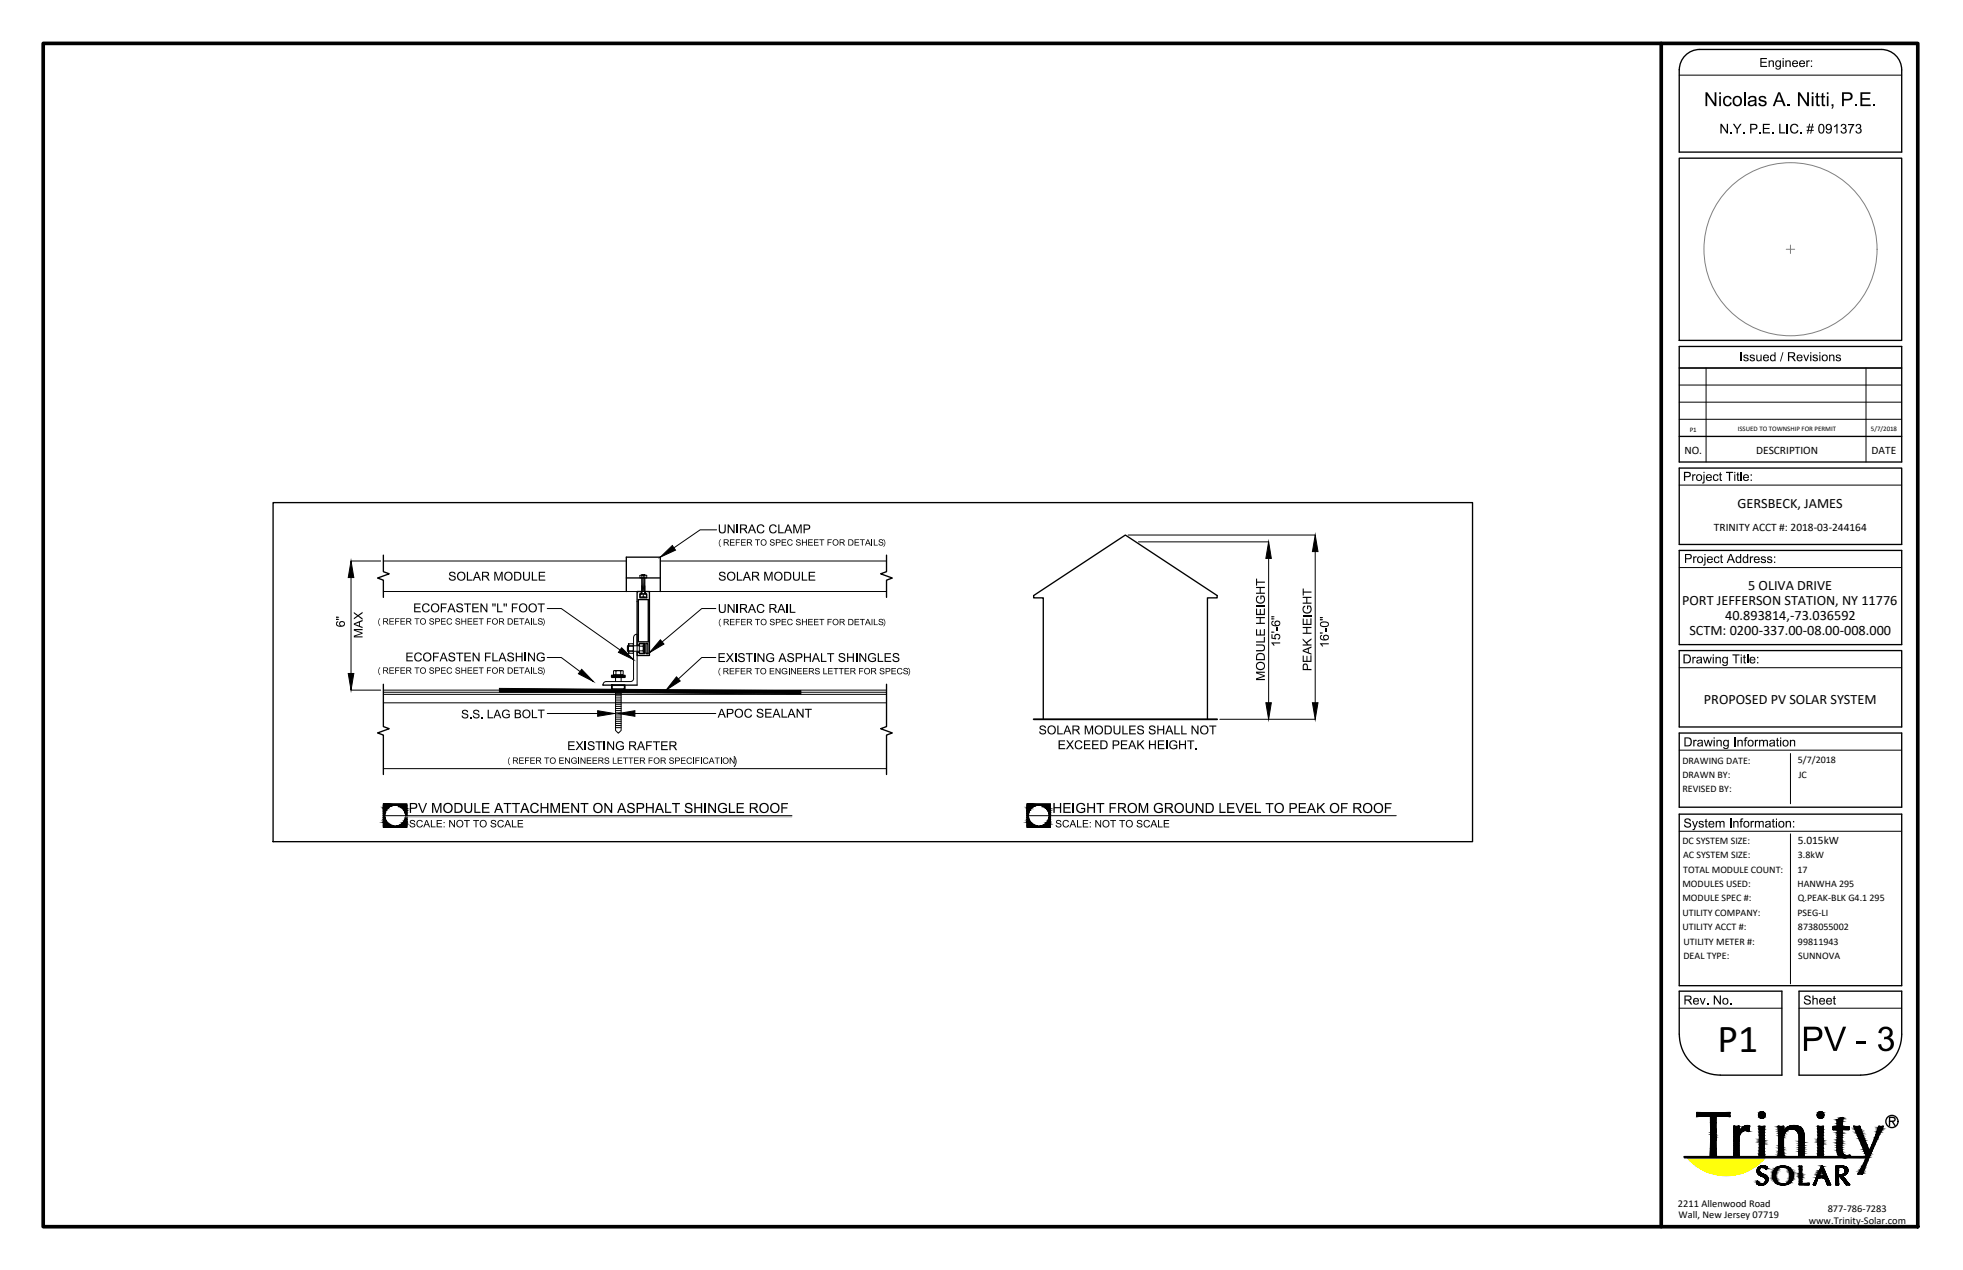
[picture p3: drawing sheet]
<svg xmlns="http://www.w3.org/2000/svg" width="432mm" height="279mm" viewBox="0 0 432 279" stroke-linecap="round" stroke-linejoin="round" font-family="sans-serif">
<defs><g id="words">
<text font-size="8.8" x="377.8" y="231.5">P1</text>
<g font-size="3.1">
<text x="382.2" y="111.7">GERSBECK, JAMES</text>
<text x="384.6" y="129.7">5 OLIVA DRIVE</text>
<text x="370" y="133.1">PORT JEFFERSON STATION, NY 11776</text>
<text x="379.5" y="136.4">40.893814,-73.036592</text>
<text x="371.6" y="139.7">SCTM: 0200-337.00-08.00-008.000</text>
<text x="374.8" y="154.8">PROPOSED PV SOLAR SYSTEM</text>
</g>
<g font-size="2.5">
<text x="370.5" y="99.9">NO.</text>
<text x="386.3" y="99.9">DESCRIPTION</text>
<text x="411.7" y="99.9">DATE</text>
<text x="377" y="116.8">TRINITY ACCT #: 2018-03-244164</text>
<text x="395.5" y="185.7">5.015kW</text>
</g>
<g font-size="2.3">
<text x="369.1" y="265.5">2211 Allenwood Road</text>
<text x="369.2" y="268">Wall, New Jersey 07719</text>
<text x="397.9" y="269.2">www.Trinity-Solar.com</text>
<text x="402" y="266.7">877-786-7283</text>
</g>
<g font-size="2.2">
<text x="370.1" y="168">DRAWING DATE:</text>
<text x="395.5" y="167.9">5/7/2018</text>
<text x="370.1" y="171.2">DRAWN BY:</text>
<text x="395.6" y="171.2">JC</text>
<text x="370.1" y="174.3">REVISED BY:</text>
<text x="370.1" y="185.6">DC SYSTEM SIZE:</text>
<text x="370.2" y="188.8">AC SYSTEM SIZE:</text>
<text x="370.2" y="192">TOTAL MODULE COUNT:</text>
<text x="395.4" y="192">17</text>
<text x="395.5" y="188.8">3.8kW</text>
<text x="370.1" y="195.1">MODULES USED:</text>
<text x="395.4" y="195.1">HANWHA 295</text>
<text x="370.1" y="198.3">MODULE SPEC #:</text>
<text x="370.1" y="201.5">UTILITY COMPANY:</text>
<text x="395.4" y="201.5">PSEG-LI</text>
<text x="395.5" y="198.2">Q.PEAK-BLK G4.1 295</text>
<text x="370.1" y="204.7">UTILITY ACCT #:</text>
<text x="370.3" y="207.9">UTILITY METER #:</text>
<text x="395.5" y="204.7">8738055002</text>
<text x="395.5" y="207.9">99811943</text>
<text x="370.3" y="211">DEAL TYPE:</text>
<text x="395.5" y="211">SUNNOVA</text>
</g>
<g font-size="1.5">
<text x="371.7" y="94.9">P1</text>
<text x="382.2" y="94.9">ISSUED TO TOWNSHIP FOR PERMIT</text>
<text x="411.5" y="94.9">5/7/2018</text>
</g>
</g></defs>
<g fill="none" stroke="#000" stroke-width=".22">
<path d="M369.4 16.5h48.9M369.4 92.2h48.9M369.4 88.5h48.9M369.4 84.7h48.9M369.4 81h48.9M375.3 81v20.6M410.5 81v20.6M157.6 116.6h-3.6l-5.7 3.9M248.2 117.7h41.1M250.4 119.2h28.7M369.4 106.7h48.9M77.2 123.4h6.5"/>
<path d="M77.2 127.1v21.1M84.3 130.1h110.7M84.3 123.4h53.5M120.4 133.9h3.1l12.9 9.1M140.1 139.6v11.1M140.1 139.5a.69 .69 0 0 0-.7 .7M140.8 130.7h1.4M140.8 131.3h.7M141.1 126.5h.8M141.2 131.4h.7M141.2 126.5h.6zM141.2 126.5v4.2v-1.8"/>
<path d="M141.2 127.1h.6M141.2 127.4h.6M141.2 127.6h.6M141.2 127.8h.6M141.2 128.1h.6M141.2 128.3h.6M141.2 128.5h.6M141.2 128.8h.6M141.2 129h.6M141.2 129.2h.6M141.2 129.5h.6M141.2 129.7h.6"/>
<path d="M141.2 129.9h.6M141.5 130.7v.6h.7v-.6h-1.4v.6M141.5 126.6h-.7v.5h1.5v-.5h-.8v.5M141.8 126.5v4.2v-1.8M145.2 123.4h49.8M157.5 133.9h-3.1l-8.8 7.3M279.1 122.9v31.7M289.3 121.3v33.3M369.4 124.9h48.9M77.2 151.8h6.5M84.3 151.8h110.7M84.3 152.3h110.7"/>
<path d="M84.3 152.8h110.7M84.3 154.6h110.7M120.4 144.7h3.1l4.1 3M120.4 157h11.1M133.3 149.9a.69 .69 0 0 0-.6 .7M135 147.6h2.1M135 147.6v.8h2.1v-.8M135.2 147.5h1.6M135.4 151.8v8.9l.6 .6 .6-.6v-8.9M135.4 153.1h1.2M135.4 153.5h1.2M135.4 154h1.2"/>
<path d="M135.4 154.5h1.2M135.4 154.9h1.2M135.4 155.4h1.2M135.4 155.9h1.2M135.4 156.3h1.2M135.4 156.8h1.2M135.4 157.3h1.2M135.4 157.8h1.2M135.4 158.2h1.2M135.4 158.7h1.2M135.4 159.2h1.2M135.4 159.6h1.2"/>
<path d="M135.4 152.6h1.2M135.4 148.4v1.5M135.5 147.6v.8M136.5 147.6v.8M136.6 148.4v1.5M138.1 142.1h2.5M138.1 143.3h2.5M138.1 142.1v1.2M138.2 143.5h.1M138.2 141.9h.1M138.2 141.6h1.1v2.1h-1.1zM138.3 143.2h1"/>
<path d="M138.3 142.1v1.1M138.3 141.6v.6l1-.1v-.5M138.3 143.2v.5M139.3 143.2v.5M139.3 142.1v1.1M139.4 140.2v9.1M139.4 149.3a.69 .69 0 0 1-.7 .6h-5.4M139.7 157h17.8M140.6 143.2h.8M140.6 142.2h.8M141.4 142.1v1.1M141.5 142.1v-.5h-.9v2.1h.8"/>
<path d="M141.5 143.2v.5M141.5 141.9v1.6M157.5 144.7h-3.1l-5.2 4.7M268.3 158.2h21M369.4 146.9h48.9M84.3 176.9h5.2v5.1h-5.2zM84.3 169.1h110.7M84.3 179.5h89.9M135.4 160.1h1.2M225.9 176.9h5.2v5.1h-5.2zM225.9 179.5h81.2M369.4 165h48.9"/>
<path d="M393.8 165.8v11M369.4 182.9h48.9M393.8 183.5v33M369.4 221.8h22.6M395.7 221.8h22.6"/>
<circle cx="86.9" cy="179.4" r="2.3"/>
<circle cx="228.5" cy="179.4" r="2.3"/>
</g>
<g fill="none" stroke="#000" stroke-width=".3">
<path d="M369.4 15.3v18.2h48.9v-18.1a4.5 4.5 0 0 0-4.5-4.5h-39.9a4.5 4.5 0 0 0-4.5 4.5M369.4 34.8h48.9v40.1h-48.9zM393.2 27.2v2.2M369.4 76.2h48.9v25.4h-48.9zM369.4 81h48.9M369.4 96h48.9M60.1 110.6h263.8v74.6h-263.8zM369.4 103h48.9v16.8h-48.9zM84.3 122.1v3.7l1.3 .4-2.5 1 1.2 .4v3.8M137.8 130.1v-7.5h7.4v7.5M137.8 127.1h7.4M140.1 130.1h1v.6h-.3v.8h1.5v-.8h-.4v-.6h1v14.1h-2.8v-.7h.6v.3h1.1v-2.2h-1.2v.3h-.5z"/>
<path d="M140.4 131.9h2.2v9.3h-2.2zM195 122.1v3.7l-1.3 .4 2.6 1-1.3 .4v3.8M369.4 121.1h48.9v20.7h-48.9zM84.3 150.5v9.4l1.3 .4-2.5 .9 1.2 .5v8.7M132.7 150.6l7.4 .1M142.1 141.6h.4l-.1 2.2-.3-.1zM195 150.5v9.4l-1.3 .4 2.6 .9-1.3 .5v8.7M229.5 158.2v-26.7h-2.1v-.5l20.1-13.3 20.2 13.3v.5h-2.1v26.7M369.4 143.1h48.9v16.8h-48.9zM155.1 176.7v2.2M236.1 176.7v2.1M369.4 161.3h48.9v16.3h-48.9z"/>
<path d="M369.4 179.1h48.9v37.8h-48.9zM369.4 218.1h22.6v18.4h-13.6a9 9 0 0 1-9-9zM395.7 218.1h22.6v9.4a9 9 0 0 1-9 9h-13.6zM370.5 254.4h40.3v.3h-40.3zM373.2 244.8h7.3v.9l-3-.2 .1 9.1h-1.4l.1-9.1-3.1 .2zM381.4 247.8h1.1v1.4l1.1-1.3 .5-.2h.7l-.1 1.2-.7-.2a1.65 1.65 0 0 0-1.5 2v3.9h-1.1zM386.8 256.9l.8-.4h.7l.4 .3-.1 .5-.4-.5-.5-.1-.5 .2-.2 .4 .2 .7 1.2 .6 .4 .4-.1 1-.6 .6-.9 .1-.8-.3 .2-.5 .5 .5 .7 .1 .4-.3 .2-.4-.2-.7-1.1-.6-.4-.3-.2-.7zM386.9 247.8h1.3l-.1 2.4 .1 4.4h-1.3l.1-2.5zM390.6 257a2.24 2.24 0 0 1 2.5-.4 2.24 2.24 0 0 1 1.3 2.2 2.24 2.24 0 0 1-2.1 1.9 2.24 2.24 0 0 1-2.3-1.6 2.16 2.16 0 0 1 .6-2.1zM391 257.2a1.71 1.71 0 0 1 2.2-.2 1.71 1.71 0 0 1 .6 2.1 1.65 1.65 0 0 1-2 1.4 1.65 1.65 0 0 1-1.2-2.1l.1-.6zM391.1 247.8h1.2v1.1l.8-.8 1.4-.5a2.26 2.26 0 0 1 2.4 2.9v4.1h-1.2l.1-4a1.75 1.75 0 0 0-.7-1.9 1.75 1.75 0 0 0-2.1 0 3.8 3.8 0 0 0-.7 2.8l.1 3.1h-1.3zM395.8 256.6h.5v3.8l1.7-.1v.3h-2.2z"/>
<path d="M399.8 247.8h1.3l-.1 2.4 .1 4.4h-1.3l.1-2.5zM400.6 257.3l.7 1.5h-1.3zM400.7 256.5l1.9 4.1h-.6l-.6-1.5h-1.5l-.6 1.5h-.4zM403.9 256.6h1.6l.8 .3 .1 .5-.1 .6-.3 .4-.8 .2 1.6 2h-.7l-1.5-1.9h-.2v1.9h-.5zM404.1 246.4l1.2-.5-.1 2.1 1.5-.1v.6l-1.5 .1a19.1 19.1 0 0 0 .2 5.1l.6 .5 .9-.1v.3a1.82 1.82 0 0 1-2 0 1.82 1.82 0 0 1-.8-1.9l.1-4h-1v-.6h1zM404.4 256.8h.9l.5 .3 .1 .6-.3 .6-.6 .2-.6-.1zM407.8 247.8h1.3l2.1 5.4 1-2.3 1.1-3.1h1l-3 6.5-1.6 4h-1l1.9-3.7zM415.6 246.7l1.1-.1 .2-.3-.1-.3-1.2-.2v1.9M416.2 246.7l.7 1"/>
<circle cx="387.5" cy="245.3" r=".72"/>
<circle cx="400.5" cy="245.3" r=".72"/>
<circle cx="416.2" cy="246.7" r="1.34"/>
</g>
<g fill="#000" stroke="#000" stroke-width=".22">
<path d="M77.2 123.4l.6 3.7h-1.2zM145.2 122.6l2.7-2.6 .7 1zM279.1 119.2l.6 3.7h-1.3zM289.3 117.7l.6 3.6h-1.2zM76.6 148.2h1.2l-.6 3.6zM128 147.3l2.5 2.6-3.3-1.7zM131.5 156.4l3.6 .6-3.6 .6zM136.7 142.5l2.7 2.6-3.4-1.6zM136 157l3.7-.6v1.2zM145.3 140.8l.7 .9-3.1 1.9zM148.8 148.9l.8 .9-3.1 2zM278.4 154.6h1.3l-.6 3.6z"/>
<path d="M288.7 154.6h1.2l-.6 3.6zM370.5 254.4h40.3zM370.5 254.4h40.3v.3zM378.7 244.8h1.8zM381.4 254.5h.1zM382.4 247.8h.1zM383.4 248h1.4zM384 248.7h.7zM384.1 247.7h.6zM384.3 248.8h.4zM384.3 247.6h.2zM384.4 248.8h.3z"/>
<path d="M386.6 257.3h.4zM387.1 256.7h1.5zM387.3 258.7h1.2zM387.3 256.6h1.1zM387.5 256.5h.7zM387.8 258.9h.9zM387.9 254.5l.3 .1zM387.9 256.7h.7zM387.9 258.9h.8zM387.9 258.9h.9zM387.9 247.8h.3zM388.2 259.2h.7z"/>
<path d="M388.4 259.9h.4zM391.1 254.5h.5zM392 254.5l.4 .1zM391.9 247.8h.4zM393.4 247.9h2.4zM394.5 247.6h.2zM395.7 254.5h.4zM396.2 256.6h.1zM396.5 254.5l.4 .1zM400.3 244.6h.3zM400.8 258.8h1zM400.8 259.1h1.1z"/>
<path d="M400.9 258.8h.9zM401 258.8h.8zM401.1 258.8h.7zM400.8 247.8h.3zM403.2 247.9h.2zM403.2 248.5h.3zM404.1 246.4h1.2zM404.6 256.6h1zM404.7 256.6h.9zM404.7 254.4h2.2zM404.7 258.8h.7zM404.8 258.5h1z"/>
<path d="M404.9 259h.6zM405 256.6h.4zM405 258.5h.8zM405.1 256.6h.2zM405.1 256.8h1zM405.2 259.4h.6zM405.3 259.5h.6zM405.3 256.8h.8zM405.6 248h1.1zM405.6 254.7h.4zM405.8 257.1h.6zM406.5 247.9h.2z"/>
<path d="M406.8 254.2h.1zM408.7 247.8h.4zM414 247.8h.3zM387.2 260.7h.4zM387.7 260.5h.6zM391.7 260.7h1zM395.8 260.6h.5zM397.5 260.4l.5-.1zM398.9 260.6h.1zM402 260.6h.1zM403.9 260.6h.1zM405.7 260h.6z"/>
<path d="M405.7 260.1h.7zM406.1 260.6h.7zM406.1 260.6h.2z"/>
<path d="M109.9 152.2l66.3 .5v-.7zM109.9 151.4l66.3 .6-66.3 .2z"/>
<path d="M84.3 179.5l.4 .4-.1-.4zM84.3 179.5l.4 .4h-.4z"/>
<path d="M84.3 179l.3 .5 .1-.5zM84.3 179l.3 .5h-.3z"/>
<path d="M84.3 179.9l.5 .4-.1-.4zM84.3 179.9l.5 .4h-.5z"/>
<path d="M84.3 178.6l.4 .4 .1-.4zM84.3 178.6l.4 .4h-.4z"/>
<path d="M84.3 178.2l.5 .4 .2-.4zM84.3 178.2l.5 .4h-.5z"/>
<path d="M84.3 177.9l.7 .3 .2-.3zM84.3 177.9l.7 .3h-.7z"/>
<path d="M84.3 177.6l.9 .3 .3-.3zM84.3 177.6l.9 .3h-.9z"/>
<path d="M84.3 177.4l1.2 .2 .4-.2zM84.3 177.4l1.2 .2h-1.2z"/>
<path d="M84.3 177.2l1.6 .2 .4-.2zM84.3 177.2l1.6 .2h-1.6z"/>
<path d="M84.3 177.2h2.4zM84.3 177.2h2z"/>
<path d="M84.3 176.9l5.2 .3v-.3zM84.3 176.9l5.2 .3h-5.2z"/>
<path d="M87.1 177.2h2.4zM87.1 177.2h2.4z"/>
<path d="M87.5 177.2l2 .2v-.2zM87.5 177.2l2 .2h-1.6z"/>
<path d="M87.9 177.4l1.6 .2v-.2zM87.9 177.4l1.6 .2h-1.2z"/>
<path d="M88.3 177.6l1.2 .3v-.3zM88.3 177.6l1.2 .3h-.9z"/>
<path d="M88.6 177.9l.9 .3v-.3zM88.6 177.9l.9 .3h-.6z"/>
<path d="M88.9 178.2l.6 .4v-.4zM88.9 178.2l.6 .4h-.5z"/>
<path d="M89 178.6l.5 .4v-.4zM89 178.6l.5 .4h-.3z"/>
<path d="M89.2 179l.3 .5v-.5zM89.2 179l.3 .5h-.3z"/>
<path d="M89.2 179.5l.3 .4v-.4zM89.2 179.5l.3 .4h-.3z"/>
<path d="M89.2 179.9l.3 .4v-.4zM89.2 179.9l.3 .4h-.5z"/>
<path d="M225.9 179.5l.4 .4-.1-.4zM225.9 179.5l.4 .4h-.4z"/>
<path d="M225.9 179l.3 .5 .1-.5zM225.9 179l.3 .5h-.3z"/>
<path d="M225.9 179.9l.5 .4-.1-.4zM225.9 179.9l.5 .4h-.5z"/>
<path d="M225.9 178.6l.4 .4 .1-.4zM225.9 178.6l.4 .4h-.4z"/>
<path d="M225.9 178.2l.5 .4 .1-.4zM225.9 178.2l.5 .4h-.5z"/>
<path d="M225.9 177.9l.6 .3 .3-.3zM225.9 177.9l.6 .3h-.6z"/>
<path d="M225.9 177.6l.9 .3 .3-.3zM225.9 177.6l.9 .3h-.9z"/>
<path d="M225.9 177.4l1.2 .2 .4-.2zM225.9 177.4l1.2 .2h-1.2z"/>
<path d="M225.9 177.2l1.6 .2 .4-.2zM225.9 177.2l1.6 .2h-1.6z"/>
<path d="M225.9 177.2h2.4zM225.9 177.2h2z"/>
<path d="M225.9 176.9l5.2 .3v-.3zM225.9 176.9l5.2 .3h-5.2z"/>
<path d="M228.7 177.2h2.4zM228.7 177.2h2.4z"/>
<path d="M229.1 177.2l2 .2v-.2zM229.1 177.2l2 .2h-1.6z"/>
<path d="M229.5 177.4l1.6 .2v-.2zM229.5 177.4l1.6 .2h-1.2z"/>
<path d="M229.9 177.6l1.2 .3v-.3zM229.9 177.6l1.2 .3h-.9z"/>
<path d="M230.2 177.9l.9 .3v-.3zM230.2 177.9l.9 .3h-.7z"/>
<path d="M230.4 178.2l.7 .4v-.4zM230.4 178.2l.7 .4h-.5z"/>
<path d="M230.6 178.6l.5 .4v-.4zM230.6 178.6l.5 .4h-.3z"/>
<path d="M230.8 179l.3 .5v-.5zM230.8 179l.3 .5h-.3z"/>
<path d="M230.8 179.5l.3 .4v-.4zM230.8 179.5l.3 .4h-.3z"/>
<path d="M230.8 179.9l.3 .4v-.4zM230.8 179.9l.3 .4h-.5z"/>
<path d="M84.3 180.3l.7 .4-.2-.4zM84.3 180.3l.7 .4h-.7z"/>
<path d="M84.3 180.7l.9 .3-.2-.3zM84.3 180.7l.9 .3h-.9z"/>
<path d="M84.3 181l1.2 .3-.3-.3zM84.3 181l1.2 .3h-1.2z"/>
<path d="M84.3 181.3l1.6 .2-.4-.2zM84.3 181.3l1.6 .2h-1.6z"/>
<path d="M84.3 181.5l2 .2-.4-.2zM84.3 181.5l2 .2h-2z"/>
<path d="M84.3 181.7h2.4zM84.3 181.7h2.4z"/>
<path d="M89 180.3l.5 .4v-.4zM89 180.3l.5 .4h-.6z"/>
<path d="M88.9 180.7l.6 .3v-.3zM88.9 180.7l.6 .3h-.9z"/>
<path d="M88.6 181l.9 .3v-.3zM88.3 181.3l.3-.3 .9 .3z"/>
<path d="M88.3 181.3l1.2 .2v-.2zM87.9 181.5l.4-.2 1.2 .2z"/>
<path d="M87.9 181.5l1.6 .2v-.2zM87.5 181.7l.4-.2 1.6 .2z"/>
<path d="M87.5 181.7h2zM87.1 181.7h2.4z"/>
<path d="M84.3 181.7l5.2 .3v-.3zM84.3 181.7l5.2 .3h-5.2z"/>
<path d="M225.9 180.3l.6 .4-.1-.4zM225.9 180.3l.6 .4h-.6z"/>
<path d="M225.9 180.7l.9 .3-.3-.3zM225.9 180.7l.9 .3h-.9z"/>
<path d="M225.9 181l1.2 .3-.3-.3zM225.9 181l1.2 .3h-1.2z"/>
<path d="M225.9 181.3l1.6 .2-.4-.2zM225.9 181.3l1.6 .2h-1.6z"/>
<path d="M225.9 181.5l2 .2-.4-.2zM225.9 181.5l2 .2h-2z"/>
<path d="M225.9 181.7h2.4zM225.9 181.7h2.4z"/>
<path d="M230.6 180.3l.5 .4v-.4zM230.6 180.3l.5 .4h-.7z"/>
<path d="M230.4 180.7l.7 .3v-.3zM230.4 180.7l.7 .3h-.9z"/>
<path d="M230.2 181l.9 .3v-.3zM229.9 181.3l.3-.3 .9 .3z"/>
<path d="M229.9 181.3l1.2 .2v-.2zM229.5 181.5l.4-.2 1.2 .2z"/>
<path d="M229.5 181.5l1.6 .2v-.2zM229.1 181.7l.4-.2 1.6 .2z"/>
<path d="M229.1 181.7h2zM228.7 181.7h2.4z"/>
<path d="M225.9 181.7l5.2 .3v-.3zM225.9 181.7l5.2 .3h-5.2z"/>
<path d="M373.2 245.6h.3zM373.2 245.6h.3z"/>
<path d="M373.2 244.8h1.9zM373.2 244.8h1.9z"/>
<path d="M373.2 245.6h.7zM373.2 245.6h.3zM373.2 245.6h.3z"/>
<path d="M373.3 245.5h1.4zM373.3 245.5l.6 .1z"/>
<path d="M373.2 244.8h1.9zM373.2 244.8h1.9z"/>
<path d="M373.2 244.8h3.7zM373.2 244.8h3.7z"/>
<path d="M373.3 245.5h2.2zM373.3 245.5h1.4z"/>
<path d="M376.2 254.5h.3zM376.2 254.5h.3z"/>
<path d="M373.3 245.5h2.9zM373.3 245.5h3z"/>
<path d="M373.3 245.5h2.9zM373.3 245.5h2.2z"/>
<path d="M376.3 245.5h4.2zM376.3 245.5h4.2z"/>
<path d="M376.2 254.5h.7zM376.2 254.5h.3zM376.2 254.5h.3z"/>
<path d="M376.3 247l1.2 1.4v-1.4zM376.3 247l1.2 1.4h-1.2zM376.3 248.4h1.2zM376.3 248.4h1.2z"/>
<path d="M376.3 248.4l1.2 .1zM376.3 248.4l1.2 .1zM376.3 248.5h1.2zM376.3 248.5h1.2z"/>
<path d="M376.3 248.5h1.2zM376.3 248.5h1.2zM376.3 248.5h1.2zM376.3 248.5h1.2z"/>
<path d="M376.3 248.5l1.2 .2v-.2zM376.3 248.5l1.2 .2h-1.2zM376.3 248.7h1.2zM376.3 248.7h1.2z"/>
<path d="M376.3 248.7l1.2 .1v-.1zM376.3 248.7l1.2 .1h-1.2zM376.3 248.8h1.2zM376.3 248.8h1.2z"/>
<path d="M376.3 248.8l1.2 .2v-.2zM376.3 248.8l1.2 .2h-1.2zM376.3 249h1.2zM376.3 249h1.2z"/>
<path d="M376.3 249l1.2 .2v-.2zM376.3 249l1.2 .2h-1.2zM376.3 249.2h1.2zM376.3 249.2h1.2z"/>
<path d="M376.3 249.2l1.2 .5v-.5zM376.3 249.2l1.2 .5h-1.2zM376.3 249.7h1.2zM376.3 249.7h1.2z"/>
<path d="M376.3 249.7l1.2 .4v-.4zM376.3 249.7l1.2 .4h-1.2zM376.3 250.1h1.2zM376.3 250.1h1.2z"/>
<path d="M376.3 250.1l1.2 .2v-.2zM376.3 250.1l1.2 .2h-1.2zM376.3 250.3h1.2zM376.3 250.3h1.2z"/>
<path d="M376.3 250.3l1.2 .2v-.2zM376.3 250.3l1.2 .2h-1.2zM376.3 250.5h1.2zM376.3 250.5h1.2z"/>
<path d="M376.3 250.5l1.2 .2v-.2zM376.3 250.5l1.2 .2h-1.2zM376.3 250.7h1.2zM376.3 250.7h1.2z"/>
<path d="M376.3 250.7l1.2 .1zM376.3 250.7l1.2 .1zM376.3 250.8h1.2zM376.3 250.8h1.2z"/>
<path d="M376.3 250.8h1.2zM376.3 250.8h1.2zM376.3 250.8h1.2zM376.3 250.8h1.2z"/>
<path d="M376.3 250.8l1.2 .1zM376.3 250.8l1.2 .1zM376.3 250.9h1.2zM376.3 250.9h1.2z"/>
<path d="M376.3 250.9l1.2 1.8v-1.8zM376.3 250.9l1.2 1.8h-1.2zM376.3 252.7h1.2zM376.3 252.7h1.2z"/>
<path d="M376.3 252.7l1.3 1.8-.1-1.8zM376.3 252.7l1.3 1.8h-1.4z"/>
<path d="M376.3 245.5l1.2 1.5v-1.5zM376.3 245.5l1.2 1.5h-1.2z"/>
<path d="M376.9 254.5h.7zM376.9 254.5h.7z"/>
<path d="M377.2 254.5l.4 .1zM377.2 254.5l.4 .1z"/>
<path d="M373.3 245.2h7.2zM373.3 245.2h7.2z"/>
<path d="M373.3 245.2l7.2 .2v-.2zM373.3 245.2l7.2 .2h-7.2zM373.3 245.4h7.2zM373.3 245.4h7.2z"/>
<path d="M373.3 245l7.2 .2v-.2zM373.3 245l7.2 .2h-7.2z"/>
<path d="M373.3 245.4l7.2 .1zM373.3 245.4l7.2 .1z"/>
<path d="M377.5 245.5h3zM377.5 245.5h3z"/>
<path d="M373.2 244.8l7.3 .2v-.2zM373.2 244.8l7.3 .2h-7.2zM373.3 245h7.2zM373.3 245h7.2z"/>
<path d="M378.3 245.5h2.2zM378.3 245.5h2.2z"/>
<path d="M379.1 245.5l1.4 .1zM379.1 245.5l1.4 .1z"/>
<path d="M379.9 245.6h.6zM379.9 245.6h.6z"/>
<path d="M378.7 244.8h1.8zM378.7 244.8h1.8z"/>
<path d="M378.7 244.8h1.8zM376.9 244.8h3.6z"/>
<path d="M380.2 245.6l.3 .1zM380.2 245.6l.3 .1z"/>
<path d="M381.4 249.2h1.1zM381.4 249.2h1.1z"/>
<path d="M381.4 249.2h1.1zM381.4 249.2h1.1z"/>
<path d="M381.4 247.8h.2zM381.4 247.8h.2z"/>
<path d="M381.4 254.5h.2zM381.4 254.5h.1z"/>
<path d="M381.4 247.8h.2zM381.4 247.8h.2z"/>
<path d="M381.4 247.8h.2zM381.4 247.8h.2z"/>
<path d="M381.4 254.5h.2zM381.4 254.5h.3z"/>
<path d="M381.4 254.5h.2zM381.4 254.5h.2z"/>
<path d="M381.4 254.5h.3zM381.4 254.5h.3z"/>
<path d="M381.4 247.8h.3zM381.4 247.8h.3z"/>
<path d="M381.4 247.8h.3zM381.4 247.8h.3z"/>
<path d="M381.4 254.5h.3zM381.4 254.5h.4z"/>
<path d="M381.4 254.5h.3zM381.4 254.5h.3z"/>
<path d="M381.4 247.8h.4zM381.4 247.8h.4z"/>
<path d="M381.4 254.5h.4zM381.4 254.5h.4z"/>
<path d="M381.4 247.8h.4zM381.4 247.8h.4z"/>
<path d="M381.4 247.8h.4zM381.4 247.8h.4z"/>
<path d="M381.4 254.5h.4zM381.4 254.5h.5z"/>
<path d="M381.4 254.5h.5zM381.4 254.5h.5z"/>
<path d="M381.4 247.8h.5zM381.4 247.8h.5z"/>
<path d="M381.4 254.5h.5zM381.4 254.5h.6z"/>
<path d="M381.4 247.8h.5zM381.4 247.8h.5z"/>
<path d="M381.4 247.8h.6zM381.4 247.8h.6z"/>
<path d="M381.4 254.5h.6zM381.4 254.5h.6z"/>
<path d="M381.4 247.8h.6zM381.4 247.8h.6z"/>
<path d="M381.4 248.6l1.1 .1zM381.4 248.6l1.1 .1z"/>
<path d="M381.4 248.7h1.1zM381.4 248.7h1.1z"/>
<path d="M381.4 248.7l1.1 .1zM381.4 248.7l1.1 .1z"/>
<path d="M381.4 248.8h1.1zM381.4 248.8h1.1z"/>
<path d="M381.4 248.8h1.1zM381.4 248.8h1.1z"/>
<path d="M381.4 248.8l1.1 .1zM381.4 248.8l1.1 .1z"/>
<path d="M381.4 248.9h1.1zM381.4 248.9h1.1z"/>
<path d="M381.4 248.9h1.1zM381.4 248.9h1.1z"/>
<path d="M381.4 248.9l1.1 .1zM381.4 248.9l1.1 .1z"/>
<path d="M381.4 249h1.1zM381.4 249h1.1z"/>
<path d="M381.4 249l1.1 .1zM381.4 249l1.1 .1z"/>
<path d="M381.4 249.1l1.1 .1zM381.4 249.1l1.1 .1zM381.4 249.2h1.1zM381.4 249.2h1.1zM381.4 249.2h1.1zM381.4 249.2h1.1zM381.4 249.2h1.1zM381.4 249.2h1.1zM381.4 249.2h1.1zM381.4 249.2h1.1zM381.4 249.2h1.1zM381.4 249.2h1.1zM381.4 249.2h1.1zM381.4 249.2h1.1zM381.4 249.2h1.1zM381.4 249.2h1.1z"/>
<path d="M381.4 248.3h1.1zM381.4 248.3h1.1z"/>
<path d="M381.4 248.3l1.1 .1zM381.4 248.3l1.1 .1z"/>
<path d="M381.4 248.4h1.1zM381.4 248.4h1.1z"/>
<path d="M381.4 248.4l1.1 .1zM381.4 248.4l1.1 .1z"/>
<path d="M381.4 248.5h1.1zM381.4 248.5h1.1z"/>
<path d="M381.4 248.5h1.1zM381.4 248.5l1.1 .1zM381.4 248.6h1.1zM381.4 248.6h1.1z"/>
<path d="M381.4 249.2h1.1zM381.4 249.2h1.1z"/>
<path d="M381.4 250.4h1.1zM381.4 250.4h1.1z"/>
<path d="M381.4 250.4l1.1 .1zM381.4 250.4l1.1 .1z"/>
<path d="M381.4 250.5l1.1 .1zM381.4 250.5l1.1 .1z"/>
<path d="M381.4 250.6h1.1zM381.4 250.6h1.1z"/>
<path d="M381.4 250.6l1.1 .1zM381.4 250.6l1.1 .1z"/>
<path d="M381.4 250.7h1.1zM381.4 250.7h1.1z"/>
<path d="M381.4 250.7h1.1zM381.4 250.7h1.1z"/>
<path d="M381.4 250.7l1.1 .1zM381.4 250.7l1.1 .1z"/>
<path d="M381.4 250.8h1.1zM381.4 250.8h1.1z"/>
<path d="M381.4 250.8h1.1zM381.4 250.8h1.1z"/>
<path d="M381.4 250.8h1.1zM381.4 250.8h1.1z"/>
<path d="M381.4 250.8l1.1 .1zM381.4 250.8l1.1 .1z"/>
<path d="M381.4 250.9h1.1zM381.4 250.9h1.1z"/>
<path d="M381.4 250.9h1.1zM381.4 250.9h1.1z"/>
<path d="M381.4 250.9l1.1 .1zM381.4 250.9l1.1 .1z"/>
<path d="M381.4 251h1.1zM381.4 251h1.1z"/>
<path d="M381.4 251h1.1zM381.4 251h1.1z"/>
<path d="M381.4 251h1.1zM381.4 251h1.1z"/>
<path d="M381.4 251l1.1 .1zM381.4 251l1.1 .1z"/>
<path d="M381.4 251.1h1.1zM381.4 251.1h1.1z"/>
<path d="M381.4 251.1h1.1zM381.4 251.1h1.1z"/>
<path d="M381.4 251.1h1.1zM381.4 251.1h1.1z"/>
<path d="M381.4 251.1l1.1 .1zM381.4 251.1l1.1 .1zM381.4 251.2h1.1zM381.4 251.2h1.1zM381.4 251.2h1.1zM381.4 251.2h1.1z"/>
<path d="M381.4 251.2l1.1 .2v-.2zM381.4 251.2l1.1 .2h-1.1z"/>
<path d="M381.4 251.4h1.1zM381.4 251.4h1.1z"/>
<path d="M381.4 251.4l1.1 .2v-.2zM381.4 251.4l1.1 .2h-1.1zM381.4 251.6h1.1zM381.4 251.6h1.1z"/>
<path d="M381.4 251.6l1.1 .2v-.2zM381.4 251.6l1.1 .2h-1.1z"/>
<path d="M381.4 251.8h1.1zM381.4 251.8h1.1z"/>
<path d="M381.4 251.8l1.1 .2v-.2zM381.4 251.8l1.1 .2h-1.1zM381.4 252h1.1zM381.4 252h1.1z"/>
<path d="M381.4 252l1.1 .2v-.2zM381.4 252l1.1 .2h-1.1z"/>
<path d="M381.4 252.2h1.1zM381.4 252.2h1.1z"/>
<path d="M381.4 252.2l1.1 .2v-.2zM381.4 252.2l1.1 .2h-1.1z"/>
<path d="M381.4 252.4h1.1zM381.4 252.4h1.1z"/>
<path d="M381.4 252.4l1.1 .1zM381.4 252.4l1.1 .1z"/>
<path d="M381.4 252.5l1.1 .1zM381.4 252.5l1.1 .1z"/>
<path d="M381.4 252.6l1.1 .1zM381.4 252.6l1.1 .1z"/>
<path d="M381.4 252.7l1.1 .1zM381.4 252.7l1.1 .1z"/>
<path d="M381.4 252.8h1.1zM381.4 252.8h1.1z"/>
<path d="M381.4 252.8l1.1 .1zM381.4 252.8l1.1 .1z"/>
<path d="M381.4 252.9l1.1 .1zM381.4 252.9l1.1 .1z"/>
<path d="M381.4 253l1.1 .1v-.1zM381.4 253l1.1 .1h-1.1zM381.4 253.1h1.1zM381.4 253.1h1.1z"/>
<path d="M381.4 253.1l1.1 .1v-.1zM381.4 253.1l1.1 .1h-1.1z"/>
<path d="M381.4 253.2l1.1 .1zM381.4 253.2l1.1 .1z"/>
<path d="M381.4 253.3h1.1zM381.4 253.3h1.1z"/>
<path d="M381.4 253.3l1.1 .1zM381.4 253.3l1.1 .1z"/>
<path d="M381.4 253.4l1.1 .1zM381.4 253.4l1.1 .1z"/>
<path d="M381.4 253.5l1.1 .1zM381.4 253.5l1.1 .1zM381.4 253.6h1.1zM381.4 253.6h1.1z"/>
<path d="M381.4 253.6l1.1 .1zM381.4 253.6l1.1 .1z"/>
<path d="M381.4 253.7h1.1zM381.4 253.7h1.1z"/>
<path d="M381.4 253.7l1.1 .1zM381.4 253.7l1.1 .1z"/>
<path d="M381.4 253.8l1.1 .1zM381.4 253.8l1.1 .1z"/>
<path d="M381.4 248l1.1 .1zM381.4 248l1.1 .1zM381.4 248.1h1.1zM381.4 248.1h1.1z"/>
<path d="M381.4 248.1l1.1 .1zM381.4 248.1l1.1 .1z"/>
<path d="M381.4 248.2h1.1zM381.4 248.2l1.1 .1zM381.4 248.3h1.1zM381.4 248.3h1.1z"/>
<path d="M381.4 250.2l1.1 .1zM381.4 250.2l1.1 .1z"/>
<path d="M381.4 250.3h1.1zM381.4 250.3h1.1z"/>
<path d="M381.4 250.3h1.1zM381.4 250.3l1.1 .1z"/>
<path d="M381.4 253.9h1.1zM381.4 253.9h1.1z"/>
<path d="M381.4 253.9l1.1 .1zM381.4 253.9l1.1 .1z"/>
<path d="M381.4 254h1.1zM381.4 254h1.1z"/>
<path d="M381.4 254h1.1zM381.4 254h1.1z"/>
<path d="M381.4 254l1.1 .1zM381.4 254l1.1 .1z"/>
<path d="M381.4 254.1h1.1zM381.4 254.1h1.1z"/>
<path d="M381.4 254.1l1.1 .1zM381.4 254.1l1.1 .1z"/>
<path d="M381.4 254.2h1.1zM381.4 254.2h1.1z"/>
<path d="M381.4 254.2l1.1 .1zM381.4 254.2l1.1 .1z"/>
<path d="M381.4 254.3h1.1zM381.4 254.3h1.1zM381.4 254.3h1.1zM381.4 254.3h1.1z"/>
<path d="M382.4 247.8h.1zM382.4 247.8h.1z"/>
<path d="M382.4 247.8h.1zM382.3 247.8h.2z"/>
<path d="M382.3 247.8h.2zM382.3 247.8h.2z"/>
<path d="M382.3 247.8h.2zM382.2 247.8h.3z"/>
<path d="M382.2 247.8h.3zM382.2 247.8h.3z"/>
<path d="M382.2 247.8h.3zM382.1 247.8h.4z"/>
<path d="M382.1 247.8h.4zM382.1 247.8h.4z"/>
<path d="M382.1 247.8h.4zM382.1 247.8h.4z"/>
<path d="M382.1 247.8h.4zM382 247.8h.5z"/>
<path d="M382 247.8h.5zM382 247.8h.5z"/>
<path d="M381.4 247.8l1.1 .1zM381.4 247.8l1.1 .1z"/>
<path d="M381.4 247.9h1.1zM381.4 247.9h1.1zM381.4 247.9h1.1zM381.4 247.9h1.1z"/>
<path d="M381.4 247.9h1.1zM381.4 247.9l1.1 .1z"/>
<path d="M381.4 250.1h1.1zM381.4 250.1l1.1 .1z"/>
<path d="M381.4 254.3l1.1 .1zM381.4 254.3l1.1 .1z"/>
<path d="M381.4 254.4h1.1zM381.4 254.4h1.1z"/>
<path d="M381.4 254.4l1.1 .1zM381.4 254.4l1.1 .1z"/>
<path d="M382 254.5h.5zM382 254.5h.5z"/>
<path d="M382 254.5h.5zM382 254.5h.5z"/>
<path d="M382.1 254.5h.4zM382.1 254.5h.4z"/>
<path d="M382.1 254.5h.4zM382.1 254.5h.4z"/>
<path d="M382.2 254.5h.3zM382.2 254.5h.3z"/>
<path d="M382.2 254.5h.3zM382.2 254.5h.3z"/>
<path d="M382.2 254.5h.3zM382.2 254.5h.3z"/>
<path d="M382.3 254.5h.2zM382.3 254.5h.2z"/>
<path d="M382.3 254.5h.2zM382.3 254.5h.2z"/>
<path d="M382.4 254.5h.1zM382.4 254.5h.1z"/>
<path d="M382.4 254.5h.1zM382.4 254.5h.1z"/>
<path d="M381.4 250h1.2zM381.4 250l1.1 .1zM381.4 250.1h1.1zM381.4 250.1h1.1z"/>
<path d="M381.4 249.9h1.2zM381.4 249.9l1.2 .1zM381.4 250h1.2zM381.4 250h1.2z"/>
<path d="M381.4 249.8l1.2 .1zM381.4 249.8l1.2 .1z"/>
<path d="M381.4 249.9h1.2zM381.4 249.9h1.2z"/>
<path d="M381.4 249.7l1.3 .1zM381.4 249.7l1.3 .1z"/>
<path d="M381.4 249.8h1.3zM381.4 249.8h1.2z"/>
<path d="M381.4 249.6h1.3zM381.4 249.6l1.3 .1z"/>
<path d="M381.4 249.6h1.3zM381.4 249.6h1.3z"/>
<path d="M381.4 249.6h1.3zM381.4 249.6h1.3z"/>
<path d="M381.4 249.5h1.4zM381.4 249.5h1.4z"/>
<path d="M381.4 249.5h1.4zM381.4 249.5l1.3 .1z"/>
<path d="M381.4 249.4h1.4zM381.4 249.4l1.4 .1z"/>
<path d="M381.4 249.3h1.4zM381.4 249.3l1.4 .1z"/>
<path d="M381.4 249.3h1.5zM381.4 249.3h1.4z"/>
<path d="M381.4 249.2h1.5zM381.4 249.2l1.5 .1z"/>
<path d="M381.4 249.2h1.5zM381.4 249.2h1.5z"/>
<path d="M382.5 249.2h.5zM382.5 249.2h.5z"/>
<path d="M381.4 249.2h1.6zM381.4 249.2h1.6z"/>
<path d="M381.4 249.2h1.6zM381.4 249.2h1.5z"/>
<path d="M382.5 249.1h.5zM382.5 249.1l.5 .1z"/>
<path d="M382.6 249h.5zM382.6 249l.4 .1z"/>
<path d="M382.6 249h.5zM382.6 249h.5zM382.6 249h.5zM382.6 249h.5z"/>
<path d="M382.6 248.9h.6zM382.6 248.9l.5 .1z"/>
<path d="M382.7 248.9h.6zM382.7 248.9h.5zM382.6 248.9h.6zM382.6 248.9h.6z"/>
<path d="M382.7 248.9h.6zM382.7 248.9h.6z"/>
<path d="M382.7 248.8h.7zM382.7 248.8l.6 .1z"/>
<path d="M382.7 248.8h.7zM382.7 248.8h.7z"/>
<path d="M382.7 248.8h.8zM382.7 248.8h.7z"/>
<path d="M382.8 248.8h.8zM382.8 248.8h.7z"/>
<path d="M382.8 248.7h.8zM382.8 248.7h.9z"/>
<path d="M382.8 248.7h.8zM382.8 248.7l.8 .1z"/>
<path d="M382.8 248.7h1zM382.8 248.7h1.1z"/>
<path d="M382.8 248.7h1zM382.8 248.7h.9z"/>
<path d="M382.8 248.7h1.1zM382.8 248.7h1.1z"/>
<path d="M382.8 248.7h1.1zM382.8 248.7h1.1z"/>
<path d="M384 247.7h.8zM383.9 247.7h.9zM383.9 247.7h.9z"/>
<path d="M384.3 247.6h.2zM384.3 247.6h.2zM384.3 247.6h.2z"/>
<path d="M384.3 247.6h.2zM384.3 247.6h.2z"/>
<path d="M384.3 247.6h.2zM384.3 247.6h.2z"/>
<path d="M384.3 247.6h.2zM384.3 247.6h.2z"/>
<path d="M384.3 247.6h.2zM384.3 247.6h.2z"/>
<path d="M384.3 247.6h.3zM384.2 247.6h.4zM384.2 247.6h.4zM384.2 247.6h.4z"/>
<path d="M384.2 247.6h.4zM384.2 247.6h.4z"/>
<path d="M384.2 247.6h.4zM384.2 247.6h.4z"/>
<path d="M384.2 247.6l.4 .1zM384.2 247.6l.4 .1z"/>
<path d="M384.2 247.7h.4zM384.2 247.7h.4zM384.2 247.7h.4zM384.2 247.7h.4z"/>
<path d="M384.2 247.7h.4zM384.2 247.7h.4zM384.2 247.7h.4zM384.2 247.7h.4z"/>
<path d="M384.2 247.7h.5zM384.1 247.7h.6z"/>
<path d="M384.1 247.7h.6zM384.1 247.7h.6zM384.1 247.7h.6z"/>
<path d="M384.1 247.7h.6zM384.1 247.7h.6zM384.1 247.7h.6z"/>
<path d="M384.1 247.7h.6zM384 247.7h.7z"/>
<path d="M384 247.7h.7zM384 247.7h.7zM384 247.7h.7zM384 247.7h.7z"/>
<path d="M384.6 248.9h.1zM384.6 248.9h.1z"/>
<path d="M384 247.7h.8zM384 247.7h.8z"/>
<path d="M383.2 248.2h1.5zM383.2 248.2h1.5z"/>
<path d="M383.2 248.2h1.5zM383.2 248.2h1.5z"/>
<path d="M383.2 248.2l1.5 .1zM383.2 248.2l1.5 .1z"/>
<path d="M383.1 248.3h1.6zM383.1 248.3h1.6z"/>
<path d="M383.1 248.3h1.6zM383.1 248.3h1.6z"/>
<path d="M383.1 248.3l1.6 .1zM383.1 248.3l1.6 .1zM383 248.4h1.7zM383 248.4h1.7z"/>
<path d="M383 248.4h1.7zM383 248.4h1.7z"/>
<path d="M383 248.4l1.7 .1zM383 248.4l1.7 .1z"/>
<path d="M382.9 248.5h1.8zM382.9 248.5h1.8z"/>
<path d="M382.9 248.5l1.8 .1zM382.9 248.5l1.8 .1zM382.9 248.6h1.8zM382.9 248.6h1.8z"/>
<path d="M382.9 248.6h1.8zM382.9 248.6h1.8z"/>
<path d="M382.8 248.6h1.9zM382.8 248.6h1.9z"/>
<path d="M382.8 248.6l1.9 .1zM382.8 248.6l1.9 .1z"/>
<path d="M382.8 248.7h1.9zM382.8 248.7h1.9z"/>
<path d="M383.9 248.7h.8zM383.9 248.7h.8z"/>
<path d="M384 248.7h.7zM384 248.7h.7zM384 248.7h.7z"/>
<path d="M384.1 248.7h.6zM384.1 248.7h.6z"/>
<path d="M384.2 248.7h.5zM384.2 248.7h.5z"/>
<path d="M384.2 248.7l.5 .1zM384.2 248.7l.5 .1zM384.3 248.8h.4z"/>
<path d="M384.3 248.8h.4zM384.3 248.8h.4z"/>
<path d="M384.3 248.8h.4zM384.3 248.8h.4zM384.4 248.8h.3z"/>
<path d="M384.4 248.8h.3zM384.4 248.8h.3z"/>
<path d="M384.5 248.8h.2zM384.5 248.8h.2z"/>
<path d="M384.5 248.8h.2zM384.5 248.8h.2z"/>
<path d="M384.5 248.8l.2 .1zM384.5 248.8l.2 .1z"/>
<path d="M384.6 248.9h.1zM384.6 248.9h.1z"/>
<path d="M384 247.7h.8zM384 247.7h.8z"/>
<path d="M383.5 248h1.3zM383.5 248h1.3z"/>
<path d="M383.4 248h1.4zM383.4 248h1.4zM383.4 248h1.4z"/>
<path d="M383.4 248l1.4 .1zM383.4 248l1.4 .1z"/>
<path d="M383.3 248.1h1.5zM383.3 248.1h1.5z"/>
<path d="M383.3 248.1h1.5zM383.3 248.1h1.5z"/>
<path d="M383.3 248.1h1.5zM383.2 248.2h1.5z"/>
<path d="M384 247.7h.8zM384 247.7h.8zM383.9 247.7h.9z"/>
<path d="M383.6 247.9h1.2zM383.6 247.9h1.2z"/>
<path d="M383.6 247.9h1.2zM383.5 247.9h1.3zM383.5 247.9h1.3zM383.5 247.9h1.3z"/>
<path d="M383.5 247.9h1.3zM383.5 248h1.3z"/>
<path d="M383.9 247.7h.9zM383.9 247.7h.9z"/>
<path d="M383.8 247.8h1zM383.7 247.8h1.1z"/>
<path d="M383.7 247.8h1.1zM383.7 247.8h1.1z"/>
<path d="M383.7 247.8h1.1zM383.7 247.8h1.1z"/>
<path d="M383.7 247.8h1.1zM383.6 247.9h1.2z"/>
<path d="M383.9 247.7h.9zM383.9 247.7h.9z"/>
<path d="M383.9 247.7h.9zM383.8 247.8h1zM383.8 247.8h1zM383.8 247.8h1z"/>
<path d="M386.7 257.1h.4zM386.7 257.1h.4zM386.7 257.1h.4zM386.7 257.1h.4z"/>
<path d="M386.5 259.9h.2zM386.5 259.9h.2z"/>
<path d="M386.5 259.9l.3 .2zM386.5 259.9l.3 .2h-.3z"/>
<path d="M386.9 247.8h.3zM386.9 247.8h.3z"/>
<path d="M386.9 254.5h.3zM386.9 254.5h.3z"/>
<path d="M386.6 257.3h.4zM386.6 257.3h.4z"/>
<path d="M386.6 257.3h.4zM386.6 257.3h.4zM386.6 257.3h.4zM386.6 257.3h.4z"/>
<path d="M386.6 257.3h.4zM386.6 257.3h.4z"/>
<path d="M386.6 257.3h.4zM386.6 257.3h.4zM386.6 257.3h.4z"/>
<path d="M386.6 257.3h.4zM386.6 257.3h.4z"/>
<path d="M386.6 257.3l.4 .1zM386.6 257.3l.4 .1z"/>
<path d="M386.6 257.4h.4zM386.6 257.4h.4z"/>
<path d="M386.6 257.4h.4zM386.6 257.4h.4zM386.6 257.4h.4zM386.6 257.4h.4z"/>
<path d="M386.6 257.4h.4zM386.6 257.4h.4z"/>
<path d="M386.6 257.4l.4 .1zM386.6 257.4l.4 .1zM386.5 257.5h.5zM386.5 257.5h.5z"/>
<path d="M386.5 257.5h.5zM386.5 257.5h.5z"/>
<path d="M386.5 257.5h.5zM386.5 257.5h.5z"/>
<path d="M386.5 257.5h.5zM386.5 257.5h.5zM386.5 257.5h.5zM386.5 257.5h.5z"/>
<path d="M386.5 257.5h.5zM386.5 257.5h.5z"/>
<path d="M386.5 257.5l.5 .1zM386.5 257.5l.5 .1z"/>
<path d="M386.5 257.6h.5zM386.5 257.6h.5z"/>
<path d="M386.5 257.6h.5zM386.5 257.6h.5z"/>
<path d="M386.5 257.6h.5zM386.5 257.6h.5zM386.5 257.6h.5zM386.5 257.6h.5z"/>
<path d="M386.5 257.6h.5zM386.5 257.6h.5z"/>
<path d="M386.6 257.2h.4zM386.6 257.2h.4z"/>
<path d="M386.6 257.2h.4zM386.6 257.2h.4z"/>
<path d="M386.6 257.2l.4 .1zM386.6 257.2l.4 .1z"/>
<path d="M386.5 257.6l.5 .1zM386.5 257.6l.5 .1z"/>
<path d="M386.5 257.7h.5zM386.5 257.7h.5z"/>
<path d="M386.5 257.7h.6zM386.5 257.7h.6z"/>
<path d="M386.6 257.2h.5zM386.6 257.2h.5z"/>
<path d="M386.6 257.2h.5zM386.6 257.2h.5z"/>
<path d="M386.6 257.2h.5zM386.6 257.2h.4z"/>
<path d="M386.5 257.7h.6zM386.5 257.7h.6z"/>
<path d="M386.5 257.7l.6 .1zM386.5 257.7l.6 .1z"/>
<path d="M387.1 256.7h1.5zM387.1 256.7h1.5zM387.1 256.7h1.5zM387.1 256.7h1.5zM387.1 256.7h1.5z"/>
<path d="M386.7 257.1h.4zM386.7 257.1h.4z"/>
<path d="M386.7 257.1h.4zM386.7 257.1l.4 .1z"/>
<path d="M386.5 257.8h.6zM386.5 257.8h.6z"/>
<path d="M386.5 257.8h.6zM386.5 257.8h.6z"/>
<path d="M386.5 257.8h.6zM386.5 257.8h.6z"/>
<path d="M386.7 257.1h.4zM386.7 257.1h.4z"/>
<path d="M386.7 257.1h.4zM386.7 257.1h.4z"/>
<path d="M386.6 257.8h.5zM386.6 257.8h.5z"/>
<path d="M386.6 257.8l.5 .1zM386.6 257.8l.5 .1z"/>
<path d="M386.7 257h.4zM386.7 257h.4z"/>
<path d="M386.7 257h.4zM386.7 257l.4 .1z"/>
<path d="M386.6 257.9h.5zM386.6 257.9h.5z"/>
<path d="M386.7 257h.4zM386.7 257h.4z"/>
<path d="M386.7 257h.4zM386.7 257h.4z"/>
<path d="M386.6 257.9h.5zM386.6 257.9h.5z"/>
<path d="M386.6 257.9h.6zM386.6 257.9h.6zM386.6 257.9h.6zM386.6 257.9h.6z"/>
<path d="M386.7 257h.5zM386.7 257h.5z"/>
<path d="M386.7 257h.5zM386.7 257h.4z"/>
<path d="M386.6 257.9h.6zM386.6 257.9h.6z"/>
<path d="M386.8 257h.4zM386.7 257h.5z"/>
<path d="M386.6 257.9l.6 .1zM386.6 257.9l.6 .1z"/>
<path d="M386.8 256.9h.4zM386.8 256.9h.4z"/>
<path d="M386.8 256.9h.4zM386.8 256.9h.4z"/>
<path d="M386.8 256.9h.4zM386.8 256.9l.4 .1z"/>
<path d="M386.6 258h.6zM386.6 258h.6z"/>
<path d="M386.9 247.8h.3zM386.9 247.8h.3z"/>
<path d="M386.9 247.8h.6zM386.9 247.8h.6z"/>
<path d="M386.8 256.9h.4zM386.8 256.9h.4z"/>
<path d="M386.6 258h.7zM386.6 258h.7z"/>
<path d="M386.8 256.9h.5zM386.8 256.9h.4z"/>
<path d="M386.6 258h.7zM386.6 258h.7z"/>
<path d="M386.8 256.9h.5zM386.8 256.9h.5z"/>
<path d="M386.8 256.9h.5zM386.8 256.9h.5z"/>
<path d="M386.8 256.9h.5zM386.8 256.9h.5z"/>
<path d="M386.6 258h.7zM386.6 258h.7zM386.6 258h.7zM386.6 258h.7z"/>
<path d="M386.6 258h.7zM386.6 258h.7z"/>
<path d="M386.9 256.8h.4zM386.9 256.8l.4 .1z"/>
<path d="M386.6 258l.7 .1zM386.6 258l.7 .1z"/>
<path d="M386.9 256.8h.4zM386.9 256.8h.5z"/>
<path d="M386.9 256.8h.4zM386.9 256.8h.4z"/>
<path d="M386.6 258.1h.8zM386.6 258.1h.8z"/>
<path d="M386.6 258.1h.8zM386.6 258.1h.8z"/>
<path d="M386.9 256.8h.5zM386.9 256.8h.5z"/>
<path d="M386.9 256.8h.5zM386.9 256.8h.5z"/>
<path d="M386.9 256.8h.5zM386.9 256.8h.5z"/>
<path d="M386.7 258.1h.7zM386.7 258.1h.7z"/>
<path d="M387.4 246h.3zM387.4 246h.3z"/>
<path d="M386.7 258.1h.8zM386.7 258.1h.8z"/>
<path d="M386.9 256.8h.6zM386.9 256.8h.5z"/>
<path d="M386.7 258.1h.8zM386.7 258.1h.8z"/>
<path d="M387.5 256.5h.7zM387.5 256.5h.7zM387.5 256.5h.7zM387.5 256.5h.7zM387.5 256.5h.7z"/>
<path d="M386.7 258.1h.8zM386.7 258.1h.8z"/>
<path d="M386.7 258.1l.8 .1zM386.7 258.1l.8 .1z"/>
<path d="M386.9 256.8h.6zM386.9 256.8h.6z"/>
<path d="M386.7 258.2h.9zM386.7 258.2h.9z"/>
<path d="M387 256.7h.5zM387 256.7l.5 .1z"/>
<path d="M387.4 244.6h.3zM387.4 244.6h.3zM387.4 244.6h.3z"/>
<path d="M386.9 254.5h.6zM386.9 254.5h.3zM386.9 254.5h.3z"/>
<path d="M386.7 258.2h.9zM386.7 258.2h.9z"/>
<path d="M387 256.7h.6zM387 256.7h.5z"/>
<path d="M386.7 258.2h.9zM386.7 258.2h.9z"/>
<path d="M386.7 258.2h1zM386.7 258.2h1zM386.7 258.2h1zM386.7 258.2h1z"/>
<path d="M386.7 258.2l1 .1zM386.7 258.2l1 .1z"/>
<path d="M387 256.7h.7zM387 256.7h.6zM387 256.7h.6zM387 256.7h.6z"/>
<path d="M387.4 244.6h.4zM387.3 244.6h.5zM387.3 244.6h.5zM387.3 244.6h.5z"/>
<path d="M386.8 258.3h1zM386.8 258.3h1z"/>
<path d="M387 256.7h.8zM387 256.7h.7z"/>
<path d="M386.8 258.3h1zM386.8 258.3h1z"/>
<path d="M386.8 258.3h1zM386.8 258.3h1z"/>
<path d="M386.8 258.3h1zM386.8 258.3h1z"/>
<path d="M386.8 258.3h1.1zM386.8 258.3h1.1z"/>
<path d="M387.3 244.6l.7 .1zM387.1 244.7h.9zM387.1 244.7h.9zM387.1 244.7h.9z"/>
<path d="M387.3 246h.5zM387.3 246h.4zM387.4 246h.3z"/>
<path d="M387.8 256.5h.1zM387.8 256.5h.1zM387.8 256.5h.1z"/>
<path d="M387.9 247.8h.3zM387.9 247.8h.3z"/>
<path d="M387.8 256.5h.1zM387.8 256.5h.1z"/>
<path d="M387.8 256.5h.1zM387.8 256.5h.1z"/>
<path d="M387.8 256.5h.1zM387.7 256.5h.2z"/>
<path d="M387.7 256.5h.2zM387.7 256.5h.2z"/>
<path d="M387.7 256.5h.2zM387.7 256.5h.2z"/>
<path d="M386.8 258.3h1.1zM386.8 258.3h1.1z"/>
<path d="M386.8 258.3l1.2 .1zM386.8 258.3l1.2 .1zM386.8 258.4h1.2zM386.8 258.4h1.2z"/>
<path d="M387.7 256.5h.3zM387.7 256.5h.3z"/>
<path d="M387.7 256.5h.3zM387.7 256.5h.3z"/>
<path d="M387.1 244.7l1 .1zM387 244.8h1.1zM387 244.8h1.1zM387 244.8h1.1z"/>
<path d="M387.1 245.9h.9zM387.1 245.9l.7 .1zM387.3 246h.5zM387.3 246h.5z"/>
<path d="M387.7 256.5h.3zM387.7 256.5h.3z"/>
<path d="M387.7 256.5h.3zM387.7 256.5h.3z"/>
<path d="M386.8 258.4h1.2zM386.8 258.4h1.2z"/>
<path d="M387.7 256.5h.3zM387.7 256.5h.3z"/>
<path d="M387.7 256.5h.3zM387.6 256.5h.4z"/>
<path d="M387.6 256.5h.4zM387.6 256.5h.4z"/>
<path d="M387.6 256.5h.4zM387.6 256.5h.4z"/>
<path d="M386.9 258.4h1.1zM386.9 258.4h1.1zM386.9 258.4h1.1zM386.9 258.4h1.1z"/>
<path d="M386.9 258.4h1.1zM386.9 258.4h1.1z"/>
<path d="M387.6 256.5h.4zM387.6 256.5h.4zM387.6 256.5h.4zM387.6 256.5h.4z"/>
<path d="M387.6 256.5h.5zM387.6 256.5h.5zM387.6 256.5h.5zM387.6 256.5h.5z"/>
<path d="M386.9 258.4h1.2zM386.9 258.4h1.2zM386.9 258.4h1.2zM386.9 258.4h1.2z"/>
<path d="M387.6 256.5h.5zM387.6 256.5h.5zM387.6 256.5h.5zM387.6 256.5h.5z"/>
<path d="M388.1 256.8h.6zM388.1 256.8h.6z"/>
<path d="M386.9 258.4h1.2zM386.9 258.4h1.2zM386.9 258.4h1.2zM386.9 258.4h1.2z"/>
<path d="M387 244.8l1.2 .1zM387 244.8l1.2 .1h-1.3zM386.9 244.9h1.3zM386.9 244.9h1.3z"/>
<path d="M387 245.8h1.1zM387 245.8l1 .1zM387.1 245.9h.9zM387.1 245.9h.9z"/>
<path d="M387 250.4h1.1zM387 250.4h1.1zM387 250.4h1.1zM387 250.4h1.1z"/>
<path d="M387 250.4l1.1 .1zM387 250.4l1.1 .1zM387 250.5h1.1zM387 250.5h1.1z"/>
<path d="M387 250.5h1.1zM387 250.5h1.1zM387 250.5h1.1zM387 250.5h1.1z"/>
<path d="M387 250.5l1.1 .2zM387 250.5l1.1 .2zM387 250.7h1.1zM387 250.7h1.1z"/>
<path d="M387 250.7l1.1 .2v-.2zM387 250.7l1.1 .2h-1.1zM387 250.9h1.1zM387 250.9h1.1z"/>
<path d="M387 250.9l1.1 .3v-.3zM387 250.9l1.1 .3h-1.1zM387 251.2h1.1zM387 251.2h1.1z"/>
<path d="M387 251.2l1.1 .2v-.2zM387 251.2l1.1 .2h-1.1zM387 251.4h1.1zM387 251.4h1.1z"/>
<path d="M387 251.4l1.1 .3v-.3zM387 251.4l1.1 .3h-1.1zM387 251.7h1.1zM387 251.7h1.1z"/>
<path d="M387 251.7l1.1 .1zM387 251.7l1.1 .1zM387 251.8h1.1zM387 251.8h1.1z"/>
<path d="M387 251.8h1.1zM387 251.8h1.1zM387 251.8h1.1zM387 251.8h1.1z"/>
<path d="M387 251.8l1.1 .1zM387 251.8l1.1 .1zM387 251.9h1.1zM387 251.9h1.1z"/>
<path d="M387 251.9h1.1zM387 251.9h1.1zM387 251.9h1.1zM387 251.9h1.1z"/>
<path d="M387 251.9l1.1 .7v-.7zM387 251.9l1.1 .7h-1.1zM387 252.6h1.1zM387 252.6h1.1z"/>
<path d="M387 252.6l1.1 .6v-.6zM387 252.6l1.1 .6h-1.1zM387 253.2h1.1zM387 253.2h1.1z"/>
<path d="M387.6 256.5h.5zM387.6 256.5h.5zM387.6 256.5h.5zM387.6 256.5h.5z"/>
<path d="M386.9 258.4h1.2zM386.9 258.4h1.2z"/>
<path d="M387 249.1l1.1 .7v-.7zM387 249.1l1.1 .7h-1.1zM387 249.8h1.1zM387 249.8h1.1z"/>
<path d="M387 249.8l1.1 .6v-.6zM387 249.8l1.1 .6h-1.1zM387 250.4h1.1zM387 250.4h1.1z"/>
<path d="M387 253.2l1.1 .7v-.7zM387 253.2l1.1 .7h-1.1zM387 253.9h1.1zM387 253.9h1.1z"/>
<path d="M387.6 256.5h.5zM387.5 256.5h.6z"/>
<path d="M386.9 258.4h1.2zM386.9 258.4h1.2zM386.9 258.4h1.2zM386.9 258.4h1.2z"/>
<path d="M387.5 256.5h.6zM387.5 256.5h.6z"/>
<path d="M387.5 256.5h.6zM387.5 256.5h.6z"/>
<path d="M386.9 258.4h1.3zM386.9 258.4h1.3zM386.9 258.4h1.3zM386.9 258.4h1.3z"/>
<path d="M387 248.4l1.1 .7v-.7zM387 248.4l1.1 .7h-1.1zM387 249.1h1.1zM387 249.1h1.1z"/>
<path d="M387 253.9l1.2 .6-.1-.6zM387 253.9l1.2 .6h-1.3z"/>
<path d="M387.5 256.5h.7zM387.5 256.5h.7z"/>
<path d="M387.5 256.5h.7zM387.5 256.5h.7z"/>
<path d="M386.9 258.4h1.3zM386.9 258.4h1.3z"/>
<path d="M386.9 244.9l1.3 .1v-.1zM386.9 244.9l1.3 .1h-1.3zM386.9 245h1.3zM386.9 245h1.3z"/>
<path d="M386.9 245.7h1.3zM386.9 245.7l1.2 .1zM387 245.8h1.1zM387 245.8h1.1z"/>
<path d="M387.9 247.8h.3zM387.5 247.8h.7z"/>
<path d="M386.9 247.8l1.2 .6 .1-.6zM386.9 247.8l1.2 .6h-1.1zM387 248.4h1.1zM387 248.4h1.1z"/>
<path d="M387.5 254.5h.7zM387.5 254.5h.7z"/>
<path d="M387.5 256.5h.7zM387.5 256.5h.7z"/>
<path d="M387.5 256.5h.7zM387.5 256.5h.7zM387.5 256.5h.7zM387.5 256.5h.7z"/>
<path d="M387.5 256.5h.7zM387.4 256.5h.8zM387.4 256.5h.8zM387.4 256.5h.8z"/>
<path d="M386.9 258.4h1.3zM386.9 258.4h1.3z"/>
<path d="M386.9 258.4l1.3 .1zM386.9 258.4l1.3 .1z"/>
<path d="M387.4 256.5h.8zM387.4 256.5h.8zM387.4 256.5h.8zM387.4 256.5h.8z"/>
<path d="M387 258.5h1.2zM387 258.5h1.2zM387 258.5h1.2zM387 258.5h1.2z"/>
<path d="M387 258.5h1.2zM387 258.5h1.2zM387 258.5h1.2zM387 258.5h1.2z"/>
<path d="M386.9 245l1.4 .2-.1-.2zM386.9 245l1.4 .2h-1.5zM386.8 245.2h1.5zM386.8 245.2h1.5z"/>
<path d="M386.9 245.6l1.3 .1v-.1zM386.9 245.6l1.3 .1h-1.3zM386.9 245.7h1.3zM386.9 245.7h1.3z"/>
<path d="M387 258.5h1.3zM387 258.5h1.3z"/>
<path d="M387.4 256.5h.9zM387.4 256.5h.9zM387.4 256.5h.9zM387.4 256.5h.9z"/>
<path d="M387.4 256.5h.9zM387.4 256.5h.9zM387.4 256.5h.9zM387.4 256.5h.9z"/>
<path d="M386.8 245.2l1.5 .1v-.1zM386.8 245.2l1.5 .1h-1.5zM386.8 245.3h1.5zM386.8 245.3h1.5z"/>
<path d="M386.8 245.4l1.4 .2 .1-.2zM386.8 245.4l1.4 .2h-1.3zM386.9 245.6h1.3zM386.9 245.6h1.3z"/>
<path d="M387.4 256.5l.9 .1zM387.4 256.5l.9 .1z"/>
<path d="M387 258.5h1.3zM387 258.5h1.3z"/>
<path d="M387 258.5h1.3zM387 258.5h1.3z"/>
<path d="M387 258.5h1.3zM387 258.5h1.3zM387 258.5h1.3zM387 258.5h1.3z"/>
<path d="M386.8 245.3l1.5 .1v-.1zM386.8 245.3l1.5 .1h-1.5zM386.8 245.4h1.5zM386.8 245.4h1.5z"/>
<path d="M387.4 256.6h.9zM387.4 256.6h.9z"/>
<path d="M387.4 256.6h.9zM387.3 256.6h1zM387.3 256.6h1zM387.3 256.6h1z"/>
<path d="M387 258.5h1.3zM387 258.5h1.3zM387.1 258.5h1.2zM387.1 258.5h1.2z"/>
<path d="M387.3 256.6h1zM387.3 256.6h1z"/>
<path d="M387.3 256.6h1zM387.3 256.6h1z"/>
<path d="M387.1 258.5h1.2zM387.1 258.5h1.2zM387.1 258.5h1.2zM387.1 258.5h1.2z"/>
<path d="M387.3 256.6h1zM387.3 256.6h1z"/>
<path d="M387.3 256.6h1zM387.3 256.6h1z"/>
<path d="M387.3 256.6h1.1zM387.3 256.6h1.1zM387.3 256.6h1.1z"/>
<path d="M387.1 258.5l1.3 .1zM387.1 258.5l1.3 .1z"/>
<path d="M388.4 259.9h.4zM388.4 259.9h.4z"/>
<path d="M387.3 256.6h1.1zM387.3 256.6h1.1z"/>
<path d="M387.3 256.6h1.1zM387.3 256.6h1.1zM387.3 256.6h1.1zM387.3 256.6h1.1z"/>
<path d="M387.3 256.6h1.1zM387.3 256.6h1.1zM387.2 256.6h1.2zM387.2 256.6h1.2z"/>
<path d="M387.1 258.6h1.3zM387.1 258.6h1.3z"/>
<path d="M387.1 258.6h1.3zM387.1 258.6h1.3z"/>
<path d="M387.1 258.6h1.3zM387.1 258.6h1.3zM387.1 258.6h1.3zM387.1 258.6h1.3z"/>
<path d="M387.2 256.6h1.2zM387.2 256.6h1.2zM387.2 256.6h1.2zM387.2 256.6h1.2z"/>
<path d="M387.1 258.6h1.3zM387.1 258.6h1.3zM387.2 258.6h1.2zM387.2 258.6h1.2z"/>
<path d="M387.2 256.6h1.3zM387.2 256.6h1.3z"/>
<path d="M387.2 258.6h1.2zM387.2 258.6h1.2z"/>
<path d="M387.2 256.6h1.3zM387.2 256.6h1.3z"/>
<path d="M387.2 256.6h1.3zM387.2 256.6h1.3zM387.2 256.6h1.3zM387.2 256.6h1.3z"/>
<path d="M387.2 258.6h1.3zM387.2 258.6h1.3z"/>
<path d="M387.2 258.6h1.3zM387.2 258.6h1.3z"/>
<path d="M387.2 258.6h1.3zM387.2 258.6h1.3z"/>
<path d="M387.2 258.6h1.3zM387.2 258.6h1.3zM387.2 258.6h1.3zM387.2 258.6h1.3z"/>
<path d="M387.2 256.6h1.3zM387.2 256.6h1.3z"/>
<path d="M387.2 258.6h1.3zM387.2 258.6h1.3z"/>
<path d="M387.2 256.6h1.3zM387.2 256.6h1.3z"/>
<path d="M387.2 256.6h1.3zM387.2 256.6h1.3z"/>
<path d="M387.2 258.6h1.3zM387.2 258.6h1.3zM387.3 258.6h1.2zM387.3 258.6h1.2z"/>
<path d="M387.3 258.6h1.2zM387.3 258.6h1.2z"/>
<path d="M387.1 256.6h1.4zM387.1 256.6h1.4z"/>
<path d="M387.1 256.6h1.4zM387.1 256.6h1.4z"/>
<path d="M387.3 258.6l1.2 .1zM387.3 258.6l1.2 .1zM387.3 258.7h1.2z"/>
<path d="M387.1 256.6h1.4zM387.1 256.6h1.4z"/>
<path d="M387.1 256.6l1.4 .1zM387.1 256.6l1.4 .1z"/>
<path d="M387.3 258.7h1.2zM387.3 258.7h1.2z"/>
<path d="M387.3 258.7h1.2zM387.3 258.7h1.2z"/>
<path d="M387.3 258.7h1.3zM387.3 258.7h1.3zM387.3 258.7h1.3zM387.3 258.7h1.3z"/>
<path d="M387.1 256.7h1.5zM387.1 256.7h1.5zM387.1 256.7h1.5z"/>
<path d="M387.3 258.7h1.3zM387.3 258.7h1.3z"/>
<path d="M387.4 258.7h1.2zM387.4 258.7h1.2z"/>
<path d="M388.4 257.1h.2zM388.4 257.1h.2z"/>
<path d="M388.4 257.1l.1 .2 .1-.2zM388.4 257.1l.1 .2z"/>
<path d="M387.4 258.7h1.2zM387.4 258.7h1.2z"/>
<path d="M387.4 258.7h1.2zM387.4 258.7h1.2zM387.4 258.7h1.2zM387.4 258.7h1.2z"/>
<path d="M387.4 258.7h1.2zM387.4 258.7h1.2z"/>
<path d="M387.4 258.7h1.2zM387.4 258.7h1.2zM387.5 258.7h1.1zM387.5 258.7h1.1z"/>
<path d="M387.1 256.7h1.5zM387.1 256.7h1.5z"/>
<path d="M387.1 256.7h1.5zM387 256.7h1.6z"/>
<path d="M387 256.7h1.6zM387 256.7h1.6zM387 256.7h1.6zM387 256.7h1.6zM387 256.7h1.6zM387 256.7h1.6z"/>
<path d="M387.5 258.7h1.1zM387.5 258.7h1.1z"/>
<path d="M387.8 256.7h.8zM387.8 256.7h.8z"/>
<path d="M387.8 256.7h.8zM387.8 256.7h.8zM387.9 256.7h.7z"/>
<path d="M388.3 257h.3zM388.3 257l.3 .1z"/>
<path d="M387.5 258.7l1.1 .1zM387.5 258.7l1.1 .1zM387.5 258.8h1.1zM387.5 258.8h1.1z"/>
<path d="M387.5 258.8h1.1zM387.5 258.8h1.1z"/>
<path d="M387.9 256.7h.8zM387.9 256.7h.8z"/>
<path d="M388.3 256.9h.3zM388.3 256.9l.3 .1z"/>
<path d="M387.6 258.8h1.1zM387.6 258.8h1.1z"/>
<path d="M388 256.7l.7 .1zM388 256.7l.7 .1z"/>
<path d="M388 256.8h.7zM388 256.8h.7z"/>
<path d="M388.2 256.9h.5zM388.2 256.9h.4z"/>
<path d="M387.6 258.8h1.1zM387.6 258.8h1.1z"/>
<path d="M388 256.8h.7zM388 256.8h.7z"/>
<path d="M387.7 258.8h1zM387.7 258.8h1zM387.7 258.8h1zM387.7 258.8h1z"/>
<path d="M387.7 258.8h1zM387.7 258.8h1z"/>
<path d="M388.1 256.8h.6zM388.1 256.8l.6 .1z"/>
<path d="M387.8 258.8l.9 .1zM387.8 258.8l.9 .1zM387.8 258.9h.9z"/>
<path d="M387.8 258.9h.9zM387.8 258.9h.9z"/>
<path d="M387.9 258.9h.8zM387.9 258.9h.8zM387.9 258.9h.8z"/>
<path d="M387.9 258.9h.9zM387.9 258.9h.9zM387.9 258.9h.9z"/>
<path d="M388.3 259.9l.4 .1zM388.3 259.9l.4 .1z"/>
<path d="M388.3 260h.4zM388.3 260h.4z"/>
<path d="M387.9 258.9l.9 .1zM387.9 258.9l.9 .1z"/>
<path d="M388 259h.8zM388 259h.8z"/>
<path d="M388.4 259.9h.4zM388.4 259.9h.4z"/>
<path d="M388.4 259.9h.4zM388.4 259.9h.3z"/>
<path d="M388 259h.8zM388 259h.8z"/>
<path d="M388 259h.8zM388 259h.8zM388.1 259h.7zM388.1 259h.7z"/>
<path d="M388.4 259.8l.4 .1zM388.4 259.8l.4 .1z"/>
<path d="M388.4 259.9h.4zM388.4 259.9h.4zM388.4 259.9h.4z"/>
<path d="M388.4 259.9h.4zM388.4 259.9h.4z"/>
<path d="M388.1 259h.7zM388.1 259h.7z"/>
<path d="M388.1 259h.7zM388.1 259h.7z"/>
<path d="M388.1 259l.7 .1zM388.1 259l.7 .1z"/>
<path d="M388.1 259.1h.7zM388.1 259.1h.7z"/>
<path d="M388.4 259.8h.4zM388.4 259.8h.4z"/>
<path d="M388.4 259.8h.4zM388.4 259.8h.4z"/>
<path d="M388.4 259.8h.4zM388.4 259.8h.4z"/>
<path d="M388.4 259.8h.4zM388.4 259.8h.4z"/>
<path d="M388.4 259.8h.4zM388.4 259.8h.4z"/>
<path d="M388.2 259.1h.6zM388.2 259.1h.6z"/>
<path d="M388.2 259.1h.6zM388.2 259.1h.6zM388.2 259.1h.6zM388.2 259.1h.6z"/>
<path d="M388.2 259.1h.6zM388.2 259.1h.6z"/>
<path d="M388.2 259.1l.7 .1zM388.2 259.1l.7 .1zM388.2 259.2h.7z"/>
<path d="M388.4 259.7h.4zM388.4 259.7h.4z"/>
<path d="M388.4 259.7h.4zM388.4 259.7h.4zM388.4 259.7h.4zM388.4 259.7h.4z"/>
<path d="M388.4 259.7l.4 .1zM388.4 259.7l.4 .1z"/>
<path d="M388.3 259.2h.6zM388.3 259.2h.6z"/>
<path d="M388.3 259.2h.6zM388.3 259.2h.6z"/>
<path d="M388.3 259.2h.6zM388.3 259.2h.6z"/>
<path d="M388.3 259.2h.6zM388.3 259.2h.6zM388.3 259.2h.6zM388.3 259.2h.6z"/>
<path d="M388.3 259.2l.6 .1zM388.3 259.2l.6 .1z"/>
<path d="M388.4 259.5l.5 .1zM388.4 259.5l.5 .1zM388.4 259.6h.5zM388.4 259.6h.5z"/>
<path d="M388.4 259.6h.5zM388.4 259.6h.5z"/>
<path d="M388.4 259.6h.5zM388.4 259.6h.5z"/>
<path d="M388.4 259.6h.5zM388.4 259.6h.5z"/>
<path d="M388.4 259.6l.5 .1zM388.4 259.6l.5 .1z"/>
<path d="M388.4 259.7h.5zM388.4 259.7h.5z"/>
<path d="M388.4 259.7h.5zM388.4 259.7h.4z"/>
<path d="M388.3 259.3h.6zM388.3 259.3h.6z"/>
<path d="M388.3 259.3h.6zM388.3 259.3h.6z"/>
<path d="M388.3 259.3l.6 .1zM388.3 259.3l.6 .1z"/>
<path d="M388.4 259.4h.5zM388.4 259.4h.5z"/>
<path d="M388.4 259.4h.5zM388.4 259.4h.5zM388.4 259.4h.5zM388.4 259.4h.5z"/>
<path d="M388.4 259.4h.5zM388.4 259.4h.5z"/>
<path d="M388.4 259.4h.5zM388.4 259.4h.5z"/>
<path d="M388.4 259.4l.5 .1zM388.4 259.4l.5 .1z"/>
<path d="M388.4 259.5h.5zM388.4 259.5h.5z"/>
<path d="M388.4 259.5h.5zM388.4 259.5h.5z"/>
<path d="M388.4 259.5h.5zM388.4 259.5h.5z"/>
<path d="M388.4 259.5h.5zM388.4 259.5h.5zM388.4 259.5h.5zM388.4 259.5h.5z"/>
<path d="M390 259.1h.6zM390 259.1h.6z"/>
<path d="M390 258.6l.6 .2-.1-.2zM390 258.6l.6 .2h-.6z"/>
<path d="M390 258.4h.6zM390 258.4h.6z"/>
<path d="M390 258.4l.5 .2 .1-.2zM390 258.4l.5 .2h-.5zM390 258.6h.5zM390 258.6h.5z"/>
<path d="M390 258.8h.6zM390 258.8h.6z"/>
<path d="M390 258.8l.6 .3v-.3zM390 258.8l.6 .3h-.6z"/>
<path d="M390 258.1h.6zM390 258.1h.6z"/>
<path d="M390 258.1l.6 .3v-.3zM390 258.1l.6 .3h-.6z"/>
<path d="M390 259.1l.6 .2v-.2zM390 259.1l.6 .2h-.5z"/>
<path d="M390.1 257.9l.5 .1zM390.1 257.9l.5 .1z"/>
<path d="M390.1 258l.5 .1v-.1zM390.1 258l.5 .1h-.6z"/>
<path d="M390.1 259.3h.5zM390.1 259.3h.5z"/>
<path d="M390.1 259.3l.6 .2-.1-.2zM390.1 259.3l.6 .2h-.6z"/>
<path d="M390.1 257.8l.5 .1 .1-.1zM390.1 257.8l.5 .1h-.5z"/>
<path d="M390.1 259.5h.6zM390.1 259.5h.6z"/>
<path d="M390.1 257.7h.6zM390.1 257.7l.6 .1z"/>
<path d="M390.1 259.5l.7 .2-.1-.2zM390.1 259.5l.7 .2h-.6z"/>
<path d="M390.2 257.5l.5 .2 .1-.2zM390.2 257.5l.5 .2h-.6z"/>
<path d="M390.2 259.7l.6 .1zM390.2 259.7l.6 .1z"/>
<path d="M390.3 257.4h.5zM390.3 257.4l.5 .1h-.6z"/>
<path d="M390.3 259.8l.6 .1zM390.3 259.8l.6 .1z"/>
<path d="M390.3 257.3h.6zM390.3 257.3l.5 .1z"/>
<path d="M390.3 259.9l.7 .1-.1-.1zM390.3 259.9l.7 .1h-.5z"/>
<path d="M390.5 257.2l.4 .1 .1-.1zM390.5 257.2l.4 .1h-.6z"/>
<path d="M390.5 257.2h.5zM390.5 257.2h.5z"/>
<path d="M390.6 257l.4 .2 .2-.2zM390.6 257l.4 .2h-.5z"/>
<path d="M391.1 247.8h.4zM391.1 247.8h.4z"/>
<path d="M390.7 257h.6zM390.6 257h.6z"/>
<path d="M390.7 256.9h.7zM390.7 256.9l.6 .1z"/>
<path d="M391.1 247.8h.7zM391.1 247.8h.7z"/>
<path d="M390.9 256.8h.6zM390.7 256.9h.7z"/>
<path d="M390.9 256.8h.7zM390.9 256.8h.6z"/>
<path d="M391.1 256.8h.8zM390.9 256.8h.7z"/>
<path d="M391.1 247.8h.8zM391.1 247.8h.8z"/>
<path d="M391.1 256.7h1.1zM391.1 256.7h1.1z"/>
<path d="M391.1 256.7h1.1zM391.1 256.7l.8 .1z"/>
<path d="M391.7 256.5h1zM391.7 256.5h1zM391.7 256.5h1z"/>
<path d="M391.2 248.6h1.1zM391.2 248.6h1.1z"/>
<path d="M391.2 248.6l1.1 .3v-.3zM391.2 248.6l1.1 .3h-1.1z"/>
<path d="M391.2 250.4l1.1 .1zM391.2 250.4l1.1 .1z"/>
<path d="M391.2 250.5l1.1 .2v-.2zM391.2 250.5l1.1 .2h-1.1z"/>
<path d="M391.2 250.7h1.1zM391.2 250.7h1.1zM391.2 250.7h1.1zM391.2 250.7h1.1z"/>
<path d="M391.2 250.7l1.1 .1zM391.2 250.7l1.1 .1z"/>
<path d="M391.2 250.8h1.1zM391.2 250.8h1.1z"/>
<path d="M391.2 250.8l1.1 .1zM391.2 250.8l1.1 .1z"/>
<path d="M391.2 250.9l1.1 .1v-.1zM391.2 250.9l1.1 .1h-1.1z"/>
<path d="M391.2 251l1.1 .1zM391.2 251l1.1 .1z"/>
<path d="M391.2 251.1l1.1 .1v-.1zM391.2 251.1l1.1 .1h-1.1z"/>
<path d="M391.2 251.2l1.1 .1v-.1zM391.2 251.2l1.1 .1h-1.1z"/>
<path d="M391.2 251.3l1.1 .1zM391.2 251.3l1.1 .1z"/>
<path d="M391.2 251.4l1.1 .2v-.2zM391.2 251.4l1.1 .2h-1.1z"/>
<path d="M391.2 251.6l1.1 .1zM391.2 251.6l1.1 .1z"/>
<path d="M391.2 251.7l1.1 .1v-.1zM391.2 251.7l1.1 .1h-1.1z"/>
<path d="M391.2 251.8l1.1 .1zM391.2 251.8l1.1 .1z"/>
<path d="M391.2 251.9l1.1 .2v-.2zM391.2 251.9l1.1 .2h-1.1z"/>
<path d="M391.2 252.1h1.1zM391.2 252.1h1.1z"/>
<path d="M391.2 252.1l1.1 .4v-.4zM391.2 252.1l1.1 .4h-1.1z"/>
<path d="M391.2 252.5l1.1 .1v-.1zM391.2 252.5l1.1 .1h-1.1z"/>
<path d="M391.2 252.6l1.1 .3v-.3zM391.2 252.6l1.1 .3h-1.1z"/>
<path d="M391.2 248.1l1.1 .1zM391.2 248.1l1.1 .1z"/>
<path d="M391.2 248.2l1.1 .4v-.4zM391.2 248.2l1.1 .4h-1.1z"/>
<path d="M391.2 250.3l1.1 .1v-.1zM391.2 250.3l1.1 .1h-1.1z"/>
<path d="M391.2 252.9l1.1 .2v-.2zM391.2 252.9l1.1 .2h-1.1z"/>
<path d="M391.2 253.1l1.1 .2v-.2zM391.2 253.1l1.1 .2h-1.1z"/>
<path d="M391.2 253.3l1.1 .3v-.3zM391.2 253.3l1.1 .3h-1.1z"/>
<path d="M391.9 247.8h.4zM391.9 247.8h.4z"/>
<path d="M391.1 247.8l1.2 .3v-.3zM391.1 247.8l1.2 .3h-1.1z"/>
<path d="M391.2 253.6l1.1 .1zM391.2 253.6l1.1 .1z"/>
<path d="M391.2 253.7l1.2 .4-.1-.4zM391.2 253.7l1.2 .4h-1.2zM391.2 254.1h1.2zM391.2 254.1h1.2z"/>
<path d="M391.2 249.9l1.1 .4 .1-.4zM391.2 249.9l1.1 .4h-1.1z"/>
<path d="M391.2 249.9h1.2zM391.2 249.9h1.2z"/>
<path d="M391.2 254.1l1.2 .4v-.4zM391.2 254.1l1.2 .4h-1.3z"/>
<path d="M391.6 254.5h.8zM391.6 254.5h.8z"/>
<path d="M392 254.5h.4zM392 254.5h.4z"/>
<path d="M391.2 249.4l1.2 .5 .1-.5zM391.2 249.4l1.2 .5h-1.2z"/>
<path d="M391.2 249.4h1.3zM391.2 249.4h1.3z"/>
<path d="M391.7 256.5l1.4 .1zM391.3 256.6h1.8zM391.3 256.6h1.8zM391.3 256.6h1.8z"/>
<path d="M391.2 249l1.3 .4 .2-.4zM391.2 249l1.3 .4h-1.3z"/>
<path d="M391.2 249h1.5zM391.2 249h1.5z"/>
<path d="M391.2 248.9h1.6zM391.2 248.9l1.5 .1z"/>
<path d="M392.4 248.8h.5zM392.4 248.8l.4 .1h-.5z"/>
<path d="M392.4 248.8h.6zM392.4 248.8h.5z"/>
<path d="M392.5 248.7h.5zM392.5 248.7l.5 .1z"/>
<path d="M391.3 256.6l2 .1zM391.1 256.7h2.2z"/>
<path d="M392.5 248.7h.6zM392.5 248.7h.5z"/>
<path d="M392.6 248.6h.6zM392.6 248.6l.5 .1z"/>
<path d="M392.2 256.7h1.1zM392.2 256.7h1.1z"/>
<path d="M392.2 256.7l1.1 .1zM392.2 256.7l1.1 .1z"/>
<path d="M392.5 256.8h1zM392.5 256.8h1z"/>
<path d="M392.6 248.5h.7zM392.6 248.5l.6 .1z"/>
<path d="M392.6 248.5h.8zM392.6 248.5h.7z"/>
<path d="M392.8 256.8h.7zM392.8 256.8h.7z"/>
<path d="M392.8 256.8l.8 .1zM392.8 256.8l.8 .1z"/>
<path d="M392.7 248.5h.8zM392.7 248.5h.7z"/>
<path d="M393 256.9l.7 .1zM393 256.9l.7 .1z"/>
<path d="M393.1 257h.7zM393.1 257h.7z"/>
<path d="M393.2 257l.7 .2zM393.2 257l.7 .2z"/>
<path d="M393.8 259.1h.6zM393.8 259.1h.6z"/>
<path d="M392.7 248.4h1.1zM392.7 248.4l.8 .1z"/>
<path d="M393.8 258.8h.6zM393.8 258.8h.6z"/>
<path d="M392.7 248.4h1.1zM392.7 248.4h1.1z"/>
<path d="M393.4 257.2h.5zM393.4 257.2h.5z"/>
<path d="M393.4 257.2l.6 .1-.1-.1zM393.4 257.2l.6 .1h-.5z"/>
<path d="M393.5 257.3l.6 .1zM393.5 257.3l.6 .1z"/>
<path d="M393.5 259.9l.4 .1 .1-.1zM393.5 259.9l.4 .1h-.5z"/>
<path d="M393.6 257.4l.5 .1zM393.6 257.4l.5 .1z"/>
<path d="M393.6 259.8h.5zM393.6 259.8l.4 .1z"/>
<path d="M393.6 257.5l.6 .2-.1-.2zM393.6 257.5l.6 .2h-.5z"/>
<path d="M393.6 259.7h.5zM393.6 259.7l.5 .1z"/>
<path d="M393.7 257.7l.6 .1zM393.7 257.7l.6 .1z"/>
<path d="M393.7 259.5l.4 .2 .1-.2zM393.7 259.5l.4 .2h-.5z"/>
<path d="M393.7 257.8l.6 .1v-.1zM393.7 257.8l.6 .1h-.6z"/>
<path d="M393.7 259.5h.6zM393.7 259.5h.5z"/>
<path d="M393.7 257.9l.6 .1zM393.7 257.9l.6 .1z"/>
<path d="M393.7 258l.7 .1-.1-.1zM393.7 258l.7 .1h-.6z"/>
<path d="M393.7 259.3h.6zM393.7 259.3h.6z"/>
<path d="M393.7 259.3l.6 .2v-.2zM393.7 259.3l.6 .2h-.6z"/>
<path d="M393.8 258.1h.6zM393.8 258.1h.6z"/>
<path d="M393.8 258.1l.6 .3v-.3zM393.8 258.1l.6 .3h-.6z"/>
<path d="M393.8 259.1l.5 .2 .1-.2zM393.8 259.1l.5 .2h-.6z"/>
<path d="M393.8 258.4h.6zM393.8 258.4h.6z"/>
<path d="M393.8 258.4l.6 .2v-.2zM393.8 258.4l.6 .2h-.6zM393.8 258.6h.6zM393.8 258.6h.6z"/>
<path d="M393.8 258.6l.6 .2v-.2zM393.8 258.6l.6 .2h-.6z"/>
<path d="M393.8 258.8l.6 .3v-.3zM393.8 258.8l.6 .3h-.6z"/>
<path d="M392.8 248.3h1.6zM392.8 248.3l1 .1z"/>
<path d="M394.5 247.6h.2zM394.5 247.6h.2z"/>
<path d="M394.5 247.6h.3zM394.4 247.6h.4z"/>
<path d="M394.4 247.6h.4zM394.4 247.6h.4z"/>
<path d="M394.4 247.6l.5 .1zM394.3 247.7h.6z"/>
<path d="M394.3 247.7h.6zM394.3 247.7h.6z"/>
<path d="M394.3 247.7h.7zM394.2 247.7h.8z"/>
<path d="M394.2 247.7h.8zM394.2 247.7h.8z"/>
<path d="M394.2 247.7h.9zM394.1 247.7h1z"/>
<path d="M394.1 247.7h1zM394.1 247.7h1z"/>
<path d="M394.1 247.7h1.1zM394 247.7h1.2z"/>
<path d="M394 247.7h1.2zM394 247.7h1.2z"/>
<path d="M394 247.7h1.3zM393.9 247.7h1.4z"/>
<path d="M393.9 247.7h1.5zM393.8 247.7h1.6z"/>
<path d="M393.8 247.7h1.6zM393.8 247.7h1.6z"/>
<path d="M393.8 247.7l1.6 .1zM393.8 247.8h1.6z"/>
<path d="M393.8 247.8h1.7zM393.7 247.8h1.8z"/>
<path d="M393.7 247.8h1.8zM393.7 247.8h1.8z"/>
<path d="M393.7 247.8h1.9zM393.6 247.8h2z"/>
<path d="M393.6 247.8h2zM393.6 247.8h2z"/>
<path d="M393.6 247.8h2.1zM393.5 247.8h2.2z"/>
<path d="M393.5 247.8h2.2zM393.5 247.8h2.2z"/>
<path d="M393.5 247.8l2.3 .1zM393.4 247.9h2.4zM393.4 247.9h2.4z"/>
<path d="M393.4 247.9h2.4zM393.4 247.9h2.4z"/>
<path d="M395.8 256.6h.1zM395.8 256.6h.1z"/>
<path d="M393.4 247.9h2.5zM393.3 247.9h2.6z"/>
<path d="M393.3 247.9l2.6 .1zM393.3 248h2.6z"/>
<path d="M393.3 248h2.6zM393.2 248h2.7z"/>
<path d="M395.8 256.6h.3zM395.8 256.6h.3z"/>
<path d="M393.2 248h2.8zM393.2 248h2.8z"/>
<path d="M393.2 248l2.8 .1zM393.1 248.1h2.9zM393.1 248.1h2.9zM393.1 248.1h2.9z"/>
<path d="M393.1 248.1h3zM393.1 248.1h3z"/>
<path d="M393.1 248.1h3zM393.1 248.1h3z"/>
<path d="M393 248.1l3.2 .1zM393 248.2h3.2z"/>
<path d="M393 248.2h3.2zM392.9 248.2h3.3z"/>
<path d="M392.9 248.2h3.3zM392.9 248.2h3.3z"/>
<path d="M392.9 248.2l3.4 .1zM392.9 248.3h3.4z"/>
<path d="M392.9 248.3h3.4zM392.9 248.3h3.4z"/>
<path d="M395.8 258.1h.5zM395.8 258.1h.5z"/>
<path d="M395.8 258.1l.5 .2zM395.8 258.1l.5 .2z"/>
<path d="M395.8 258.3l.5 .1v-.1zM395.8 258.3l.5 .1h-.5z"/>
<path d="M395.8 258.4l.5 .1zM395.8 258.4l.5 .1z"/>
<path d="M395.8 258.5l.5 .1v-.1zM395.8 258.5l.5 .1h-.5z"/>
<path d="M395.8 258.6l.5 .2v-.2zM395.8 258.6l.5 .2h-.5zM395.8 258.8h.5zM395.8 258.8h.5z"/>
<path d="M395.8 258.8l.5 .2v-.2zM395.8 258.8l.5 .2h-.5z"/>
<path d="M395.8 259l.5 .1v-.1zM395.8 259l.5 .1h-.5z"/>
<path d="M395.8 259.1h.5zM395.8 259.1h.5z"/>
<path d="M395.8 259.1h.5zM395.8 259.1h.5z"/>
<path d="M395.8 259.1l.5 .3v-.3zM395.8 259.1l.5 .3h-.5z"/>
<path d="M392.8 248.3h3.5zM392.8 248.3h3.5z"/>
<path d="M395.8 257.3l.5 .8v-.8zM395.8 257.3l.5 .8h-.5zM395.8 258.1h.5zM395.8 258.1h.5z"/>
<path d="M395.8 259.4l.5 .5v-.5zM395.8 259.4l.5 .5h-.5z"/>
<path d="M395.8 259.9h.5zM395.8 259.9h.5z"/>
<path d="M395.8 259.9l.5 .5v-.5zM395.8 259.9l.5 .5h-.5z"/>
<path d="M396.2 256.6h.1zM396.1 256.6h.2z"/>
<path d="M395.8 256.6l.5 .7v-.7zM395.8 256.6l.5 .7h-.5zM395.8 257.3h.5zM395.8 257.3h.5z"/>
<path d="M392.8 248.3h3.6zM392.8 248.3h3.6z"/>
<path d="M394.4 248.3l2 .1zM394.4 248.3l2 .1z"/>
<path d="M394.5 248.4l2 .1zM394.5 248.4l2 .1z"/>
<path d="M394.8 248.5h1.7zM394.8 248.5h1.7z"/>
<path d="M394.9 248.5l1.6 .1zM394.9 248.5l1.6 .1z"/>
<path d="M395 248.6l1.6 .1-.1-.1zM395 248.6l1.6 .1h-1.5z"/>
<path d="M395.1 248.7l1.5 .1zM395.1 248.7l1.5 .1z"/>
<path d="M395.2 248.8h1.4zM395.2 248.8h1.4z"/>
<path d="M395.3 248.8l1.4 .1-.1-.1zM395.3 248.8l1.4 .1h-1.3z"/>
<path d="M395.4 248.9l1.3 .2v-.2zM395.4 248.9l1.3 .2h-1.2z"/>
<path d="M395.5 249.1h1.2zM395.5 249.1h1.2z"/>
<path d="M395.5 249.1l1.3 .1-.1-.1zM395.5 249.1l1.3 .1h-1.3z"/>
<path d="M395.5 249.2l1.3 .2v-.2zM395.5 249.2l1.3 .2h-1.2z"/>
<path d="M395.6 249.4l1.2 .1zM395.6 249.4l1.2 .1z"/>
<path d="M395.8 252.4l1 .1zM395.8 252.4l1 .1z"/>
<path d="M395.8 252.5l1 .3v-.3zM395.8 252.5l1 .3h-1.1z"/>
<path d="M395.7 252.8l1.1 .1v-.1zM395.7 252.8l1.1 .1h-1.1z"/>
<path d="M395.7 252.9l1.1 .3v-.3zM395.7 252.9l1.1 .3h-1.1z"/>
<path d="M395.7 253.2l1.1 .1zM395.7 253.2l1.1 .1z"/>
<path d="M395.7 253.3l1.1 .1zM395.7 253.3l1.1 .1z"/>
<path d="M395.7 253.4l1.1 .3v-.3zM395.7 253.4l1.1 .3h-1.1z"/>
<path d="M395.7 253.7h1.1zM395.7 253.7h1.1z"/>
<path d="M395.7 253.7l1.1 .1zM395.7 253.7l1.1 .1z"/>
<path d="M395.7 253.8l1.1 .2v-.2zM395.7 253.8l1.1 .2h-1.1z"/>
<path d="M395.6 249.5l1.2 .1zM395.6 249.5l1.2 .1z"/>
<path d="M395.6 249.6l1.3 .1-.1-.1zM395.6 249.6l1.3 .1h-1.2z"/>
<path d="M395.8 251.4l1 .2v-.2zM395.8 251.4l1 .2h-1z"/>
<path d="M395.8 251.6l1 .1v-.1zM395.8 251.6l1 .1h-1z"/>
<path d="M395.8 251.7l1 .3v-.3zM395.8 251.7l1 .3h-1z"/>
<path d="M395.8 252h1zM395.8 252h1z"/>
<path d="M395.8 252l1 .4v-.4zM395.8 252l1 .4h-1z"/>
<path d="M395.7 254l1.1 .1v-.1zM395.7 254l1.1 .1h-1.1z"/>
<path d="M395.7 254.1h1.1zM395.7 254.1h1.1z"/>
<path d="M395.7 254.1l1.1 .2zM395.7 254.1l1.1 .2z"/>
<path d="M395.7 254.3l1.1 .1v-.1zM395.7 254.3l1.1 .1h-1.1z"/>
<path d="M395.7 254.4l1.1 .1zM395.7 254.4l1.1 .1z"/>
<path d="M396.1 254.5h.7zM396.1 254.5h.7z"/>
<path d="M395.7 249.7l1.2 .2v-.2zM395.7 249.7l1.2 .2h-1.2z"/>
<path d="M395.8 250.8h1.1zM395.8 250.8h1.1z"/>
<path d="M395.8 250.8l1.1 .1zM395.8 250.8l1.1 .1z"/>
<path d="M395.8 250.9h1.1zM395.8 250.9h1.1z"/>
<path d="M395.8 250.9l1.1 .1zM395.8 250.9l1.1 .1z"/>
<path d="M395.8 251l1.1 .1zM395.8 251l1.1 .1zM395.8 251.1h1.1zM395.8 251.1h1.1z"/>
<path d="M395.8 251.1l1.1 .2v-.2zM395.8 251.1l1.1 .2h-1.1z"/>
<path d="M395.8 251.3l1.1 .1zM395.8 251.3l1.1 .1z"/>
<path d="M395.8 251.4h1.1zM395.8 251.4h1.1zM395.8 251.4h1.1zM395.8 251.4h1.1z"/>
<path d="M395.8 251.4h1.1zM395.8 251.4h1z"/>
<path d="M395.7 249.9l1.2 .1zM395.7 249.9l1.2 .1z"/>
<path d="M395.7 250l1.2 .1v-.1zM395.7 250l1.2 .1h-1.1z"/>
<path d="M395.8 250.1l1.1 .1zM395.8 250.1l1.1 .1z"/>
<path d="M395.8 250.2l1.1 .1zM395.8 250.2l1.1 .1z"/>
<path d="M395.8 250.3h1.1zM395.8 250.3h1.1z"/>
<path d="M395.8 250.3l1.1 .1zM395.8 250.3l1.1 .1z"/>
<path d="M395.8 250.4h1.1zM395.8 250.4h1.1z"/>
<path d="M395.8 250.4l1.1 .1zM395.8 250.4l1.1 .1z"/>
<path d="M395.8 250.5l1.1 .1zM395.8 250.5l1.1 .1z"/>
<path d="M395.8 250.6h1.1zM395.8 250.6h1.1z"/>
<path d="M395.8 250.6l1.1 .1zM395.8 250.6l1.1 .1z"/>
<path d="M395.8 250.7h1.1zM395.8 250.7l1.1 .1z"/>
<path d="M399.2 259.9h.4zM399.2 259.9h.4z"/>
<path d="M399.4 259.5h.3zM399.4 259.5h.3z"/>
<path d="M399.2 260h.3zM399.2 260h.3z"/>
<path d="M399.6 259.2h.3zM399.6 259.2h.3z"/>
<path d="M399.2 259.9h.4zM399.2 259.9l.3 .1z"/>
<path d="M399.2 259.9h.4zM399.2 259.9h.4z"/>
<path d="M399.2 259.9h.4zM399.2 259.9h.4z"/>
<path d="M399.6 259.1h.9zM399.6 259.1h.9z"/>
<path d="M399.6 259.1h.8zM399.6 259.1h.8z"/>
<path d="M399.6 259.1h.8zM399.6 259.1h.8z"/>
<path d="M399.6 259.1h.7zM399.6 259.1h.7z"/>
<path d="M399.6 259.1h.7zM399.6 259.1h.7z"/>
<path d="M399.6 259.1h.6zM399.6 259.1h.6z"/>
<path d="M399.6 259.1h.5zM399.6 259.1h.5z"/>
<path d="M399.6 259.1h.4zM399.6 259.1h.4z"/>
<path d="M399.6 259.1h.4zM399.6 259.1h.4z"/>
<path d="M399.3 259.8h.3zM399.3 259.8h.3z"/>
<path d="M399.2 259.8h.4zM399.2 259.8l.4 .1z"/>
<path d="M399.3 259.7l.3 .1zM399.3 259.7l.3 .1z"/>
<path d="M399.3 259.8h.3zM399.3 259.8h.3z"/>
<path d="M399.3 259.8h.3zM399.3 259.8h.3z"/>
<path d="M399.3 259.7h.3zM399.3 259.7h.3z"/>
<path d="M399.4 259.7h.3zM399.4 259.7h.3z"/>
<path d="M399.3 259.7h.4zM399.3 259.7h.3z"/>
<path d="M399.4 259.6h.3zM399.4 259.6h.3z"/>
<path d="M399.4 259.6h.3zM399.4 259.6l.3 .1z"/>
<path d="M399.4 259.5h.3zM399.4 259.5l.3 .1z"/>
<path d="M399.7 258.8h.4zM399.7 258.8h.4z"/>
<path d="M399.7 258.8h.5zM399.7 258.8h.5zM399.7 258.8h.5zM399.7 258.8h.5z"/>
<path d="M399.7 258.8h.5zM399.7 258.8h.5z"/>
<path d="M399.7 258.8h.5zM399.7 258.8h.5z"/>
<path d="M399.7 258.8h.6zM399.7 258.8h.6z"/>
<path d="M399.7 258.8h.6zM399.7 258.8h.6z"/>
<path d="M399.4 259.5h.3zM399.4 259.5h.3z"/>
<path d="M399.5 259.4l.3 .1zM399.5 259.4l.3 .1zM399.4 259.5h.4zM399.4 259.5h.4z"/>
<path d="M399.4 259.5h.4zM399.4 259.5h.3z"/>
<path d="M399.5 259.4h.3zM399.5 259.4h.3z"/>
<path d="M399.5 259.4h.3zM399.5 259.4h.3z"/>
<path d="M399.5 259.3h.3zM399.5 259.3l.3 .1z"/>
<path d="M399.5 259.3h.3zM399.5 259.3h.3z"/>
<path d="M399.5 259.3h.3zM399.5 259.3h.3z"/>
<path d="M399.8 247.8h.4zM399.8 247.8h.4z"/>
<path d="M399.8 247.8h.4zM399.8 247.8h.4z"/>
<path d="M399.8 254.5h.3zM399.8 254.5h.3z"/>
<path d="M399.5 259.2h.3zM399.5 259.2l.3 .1z"/>
<path d="M399.9 258.5h.3zM399.9 258.5h.3z"/>
<path d="M399.6 259.2h.3zM399.6 259.2h.3z"/>
<path d="M399.5 259.2h.4zM399.5 259.2h.3z"/>
<path d="M399.6 259.1h.3zM399.6 259.1l.3 .1z"/>
<path d="M399.6 259.1h.3zM399.6 259.1h.3z"/>
<path d="M399.6 259.1h.3zM399.6 259.1h.3z"/>
<path d="M399.6 259.1h.3zM399.6 259.1h.3z"/>
<path d="M399.6 259.1h.3zM399.6 259.1h.4z"/>
<path d="M399.6 259.1h.4zM399.6 259.1h.4z"/>
<path d="M399.6 259.1h.4zM399.6 259.1h.4zM399.6 259.1h.4zM399.6 259.1h.4z"/>
<path d="M399.6 259.1h.4zM399.6 259.1h.4z"/>
<path d="M399.8 258.8h.2zM399.7 258.8h.3z"/>
<path d="M399.7 258.8h.3zM399.7 258.8h.3z"/>
<path d="M399.7 258.8h.3zM399.7 258.8h.3z"/>
<path d="M399.6 259.1h.4zM399.6 259.1h.4z"/>
<path d="M400 258.1h.3zM400 258.1h.3z"/>
<path d="M399.8 258.7h.2zM399.8 258.7l.2 .1z"/>
<path d="M399.7 258.8h.3zM399.7 258.8h.3zM399.7 258.8h.3zM399.7 258.8h.3z"/>
<path d="M399.6 259.1h.4zM399.6 259.1h.5z"/>
<path d="M399.8 258.7h.3zM399.8 258.7h.3z"/>
<path d="M399.8 258.7h.3zM399.8 258.7h.3z"/>
<path d="M399.8 258.7h.3zM399.8 258.7h.2z"/>
<path d="M399.7 258.8h.4zM399.7 258.8h.4z"/>
<path d="M399.6 259.1h.5zM399.6 259.1h.5z"/>
<path d="M399.8 258.6h.3zM399.8 258.6l.3 .1z"/>
<path d="M399.7 258.8h.4zM399.7 258.8h.4zM399.7 258.8h.4zM399.7 258.8h.4z"/>
<path d="M399.6 259.1h.5zM399.6 259.1h.5z"/>
<path d="M399.8 258.6h.3zM399.8 258.6h.3z"/>
<path d="M399.8 258.6h.3zM399.8 258.6h.3z"/>
<path d="M399.7 258.8h.4zM399.7 258.8h.4zM399.7 258.8h.4zM399.7 258.8h.4z"/>
<path d="M399.6 259.1h.5zM399.6 259.1h.5z"/>
<path d="M399.7 258.8h.4zM399.7 258.8h.4zM399.7 258.8h.4zM399.7 258.8h.4z"/>
<path d="M399.6 259.1h.5zM399.6 259.1h.6z"/>
<path d="M399.8 247.8h.7zM399.8 247.8h.7z"/>
<path d="M399.9 258.5h.3zM399.9 258.5l.2 .1z"/>
<path d="M399.7 258.8h.5zM399.7 258.8h.5zM399.7 258.8h.5zM399.7 258.8h.5z"/>
<path d="M399.6 259.1h.6zM399.6 259.1h.6z"/>
<path d="M399.9 258.4h.3zM399.9 258.4l.3 .1z"/>
<path d="M399.7 258.8h.5zM399.7 258.8h.5z"/>
<path d="M399.6 259.1h.6zM399.6 259.1h.6z"/>
<path d="M399.9 258.4h.3zM399.9 258.4h.3z"/>
<path d="M399.9 258.4h.3zM399.9 258.4h.3z"/>
<path d="M399.7 258.8h.5zM399.7 258.8h.5z"/>
<path d="M399.6 259.1h.6zM399.6 259.1h.6z"/>
<path d="M399.7 258.8h.5zM399.7 258.8h.5z"/>
<path d="M399.6 259.1h.6zM399.6 259.1h.6z"/>
<path d="M400 258.3h.2zM400 258.3h.2z"/>
<path d="M399.9 258.3h.3zM399.9 258.3l.3 .1z"/>
<path d="M399.7 258.8h.5zM399.7 258.8h.5zM399.7 258.8h.5zM399.7 258.8h.5z"/>
<path d="M399.6 259.1h.6zM399.6 259.1h.7z"/>
<path d="M400.3 257.6h.2zM400.3 257.6h.2z"/>
<path d="M400 258.2h.3zM400 258.2l.2 .1z"/>
<path d="M399.7 258.8h.6zM399.7 258.8h.6zM399.7 258.8h.6zM399.7 258.8h.6z"/>
<path d="M399.6 259.1h.7zM399.6 259.1h.7z"/>
<path d="M400 258.1l.3 .1zM400 258.1l.3 .1z"/>
<path d="M400 258.2h.3zM400 258.2h.3z"/>
<path d="M399.7 258.8h.6zM399.7 258.8h.6zM399.7 258.8h.6zM399.7 258.8h.6z"/>
<path d="M399.6 259.1h.7zM399.6 259.1h.7z"/>
<path d="M400.3 257.5h.3zM400.3 257.5h.3z"/>
<path d="M399.7 258.8h.6zM399.7 258.8h.6z"/>
<path d="M399.6 259.1h.7zM399.6 259.1h.7z"/>
<path d="M400 258.1h.3zM400 258.1h.3z"/>
<path d="M399.7 258.8h.6zM399.7 258.8h.6z"/>
<path d="M399.6 259.1h.7zM399.6 259.1h.7z"/>
<path d="M400.3 257.4h.3zM400.3 257.4h.3z"/>
<path d="M400.1 258h.2zM400.1 258l.2 .1z"/>
<path d="M399.7 258.8h.6zM399.7 258.8h.6z"/>
<path d="M399.6 259.1h.7zM399.6 259.1h.8z"/>
<path d="M400.1 258h.3zM400.1 258h.2z"/>
<path d="M399.7 258.8h.7zM399.7 258.8h.7z"/>
<path d="M399.6 259.1h.8zM399.6 259.1h.8z"/>
<path d="M400.4 257.3h.3zM400.4 257.3h.3zM400.4 257.3h.3zM400.4 257.3h.3z"/>
<path d="M400.1 257.9h.3zM400.1 257.9l.3 .1z"/>
<path d="M399.7 258.8h.7zM399.7 258.8h.7z"/>
<path d="M399.6 259.1h.8zM399.6 259.1h.8z"/>
<path d="M400.1 257.9h.3zM400.1 257.9h.3z"/>
<path d="M400.1 257.9h.3zM400.1 257.9h.3z"/>
<path d="M399.7 258.8h.7zM399.7 258.8h.7z"/>
<path d="M399.6 259.1h.8zM399.6 259.1h.8z"/>
<path d="M400.4 257.2h.8zM400.4 257.2h.8z"/>
<path d="M399.7 258.8h.7zM399.7 258.8h.7z"/>
<path d="M399.6 259.1h.8zM399.6 259.1h.9z"/>
<path d="M400.2 257.8h.3zM400.2 257.8l.2 .1z"/>
<path d="M399.7 258.8h.8zM399.7 258.8h.8z"/>
<path d="M399.6 259.1h.9zM399.6 259.1h.9z"/>
<path d="M399.8 254.5h.7zM399.8 254.5h.3zM399.8 254.5h.3z"/>
<path d="M400.2 257.7h.3zM400.2 257.7l.3 .1zM400.2 257.8h.3zM400.2 257.8h.3z"/>
<path d="M399.7 258.8h.8zM399.7 258.8h.8z"/>
<path d="M399.6 259.1h.9zM399.6 259.1h.9z"/>
<path d="M400.2 257.7h.3zM400.2 257.7h.3z"/>
<path d="M400.2 257.7h.3zM400.2 257.7h.3z"/>
<path d="M399.7 258.8h.8zM399.7 258.8h.8z"/>
<path d="M400.5 257h.6zM400.5 257h.6z"/>
<path d="M399.7 258.8h.8zM399.7 258.8h.8z"/>
<path d="M399.6 259.1h.9zM399.6 259.1h.9z"/>
<path d="M400.3 257.6h.2zM400.3 257.6l.2 .1z"/>
<path d="M399.7 258.8h.8zM399.7 258.8h.8z"/>
<path d="M399.6 259.1h.9zM399.6 259.1h1z"/>
<path d="M400.6 256.9h.4zM400.6 256.9h.4z"/>
<path d="M400.3 257.5h.3zM400.3 257.5l.2 .1z"/>
<path d="M399.7 258.8h.9zM399.7 258.8h.9z"/>
<path d="M399.6 259.1h1zM399.6 259.1h1z"/>
<path d="M400.3 257.5h.3zM400.3 257.5h.3z"/>
<path d="M399.7 258.8h.9zM399.7 258.8h.9z"/>
<path d="M400.3 257.5h.3zM400.3 257.5h.3z"/>
<path d="M399.7 258.8h.9zM399.7 258.8h.9z"/>
<path d="M400.3 244.6h.3zM400.3 244.6h.3z"/>
<path d="M400.3 244.6h.4zM400.2 244.6h.5zM400.2 244.6h.5zM400.2 244.6h.5z"/>
<path d="M400.3 246h.3zM400.3 246h.3zM400.3 246h.3z"/>
<path d="M400.4 257.4h.2zM400.4 257.4h.2z"/>
<path d="M400.3 257.4h.3zM400.3 257.4l.3 .1z"/>
<path d="M399.7 258.8h.9zM399.7 258.8h.9z"/>
<path d="M400.4 257.3h.2zM400.4 257.3h.2z"/>
<path d="M400.4 257.3h.2zM400.4 257.3l.2 .1z"/>
<path d="M399.7 258.8h.9zM399.7 258.8h.9z"/>
<path d="M400.7 257.3h.5zM400.7 257.3h.5z"/>
<path d="M400.4 257.3h.3zM400.4 257.3h.2z"/>
<path d="M400.7 256.6h.2zM400.7 256.6h.2z"/>
<path d="M400.7 258.8h1.1zM400.7 258.8h1.1z"/>
<path d="M400.2 244.6l.7 .1zM400.1 244.7h.8zM400.1 244.7h.8zM400.1 244.7h.8z"/>
<path d="M400.2 246h.5zM400.2 246h.4z"/>
<path d="M400.8 247.8h.3zM400.8 247.8h.3z"/>
<path d="M400.8 259.1h1.1zM400.8 259.1h1.1z"/>
<path d="M400.8 257.7h.5zM400.8 257.7h.5z"/>
<path d="M400.8 259.1h1.1zM400.8 259.1h1.1z"/>
<path d="M400.7 256.5h.2zM400.7 256.5h.2z"/>
<path d="M400.1 244.7l.9 .1zM400 244.8h1zM400 244.8h1zM400 244.8h1z"/>
<path d="M400.1 245.9h.8zM400.1 245.9l.6 .1zM400.2 246h.5zM400.2 246h.5z"/>
<path d="M400.7 256.5l.2 .1zM400.7 256.5l.2 .1z"/>
<path d="M400.7 256.6h.2zM400.7 256.6h.2z"/>
<path d="M400.9 259.1h1zM400.9 259.1h1z"/>
<path d="M400.7 256.6h.2zM400.7 256.6h.2z"/>
<path d="M400.7 256.6l.2 .1zM400.7 256.6l.2 .1z"/>
<path d="M400.7 256.7h.2zM400.7 256.7h.2zM400.7 256.7h.2zM400.7 256.7h.2z"/>
<path d="M400.9 259.1h1zM400.9 259.1h1z"/>
<path d="M400.7 256.7h.3zM400.7 256.7h.3z"/>
<path d="M400.9 257.9h.5zM400.9 257.9h.5z"/>
<path d="M400.6 256.7l.4 .1zM400.6 256.7l.4 .1z"/>
<path d="M400.6 256.8h.4zM400.6 256.8h.4z"/>
<path d="M400 244.8l1.1 .1zM400 244.8l1.1 .1h-1.2zM399.9 244.9h1.2zM399.9 244.9h1.2z"/>
<path d="M400 245.8h1zM400 245.8l.9 .1zM400.1 245.9h.8zM400.1 245.9h.8z"/>
<path d="M399.9 250.4h1.1zM399.9 250.4h1.1zM399.9 250.4h1.1zM399.9 250.4h1.1z"/>
<path d="M399.9 250.4l1.1 .1zM399.9 250.4l1.1 .1zM399.9 250.5h1.1zM399.9 250.5h1.1z"/>
<path d="M399.9 250.5l1.1 .1zM399.9 250.5l1.1 .1zM399.9 250.6h1.1zM399.9 250.6h1.1z"/>
<path d="M399.9 250.6l1.1 .1zM399.9 250.6l1.1 .1zM399.9 250.7h1.1zM399.9 250.7h1.1z"/>
<path d="M399.9 250.7l1.1 .2v-.2zM399.9 250.7l1.1 .2h-1.1zM399.9 250.9h1.1zM399.9 250.9h1.1z"/>
<path d="M399.9 250.9l1.1 .3v-.3zM399.9 250.9l1.1 .3h-1.1zM399.9 251.2h1.1zM399.9 251.2h1.1z"/>
<path d="M399.9 251.2l1.1 .2v-.2zM399.9 251.2l1.1 .2h-1.1zM399.9 251.4h1.1zM399.9 251.4h1.1z"/>
<path d="M399.9 251.4l1.1 .3v-.3zM399.9 251.4l1.1 .3h-1.1zM399.9 251.7h1.1zM399.9 251.7h1.1z"/>
<path d="M399.9 251.7l1.1 .1zM399.9 251.7l1.1 .1zM399.9 251.8h1.1zM399.9 251.8h1.1z"/>
<path d="M399.9 251.8h1.1zM399.9 251.8h1.1zM399.9 251.8h1.1zM399.9 251.8h1.1z"/>
<path d="M399.9 251.8l1.1 .1zM399.9 251.8l1.1 .1zM399.9 251.9h1.1zM399.9 251.9h1.1z"/>
<path d="M399.9 251.9h1.1zM399.9 251.9h1.1zM399.9 251.9h1.1zM399.9 251.9h1.1z"/>
<path d="M399.9 251.9l1.1 .7v-.7zM399.9 251.9l1.1 .7h-1.1zM399.9 252.6h1.1zM399.9 252.6h1.1z"/>
<path d="M400.6 256.8h.4zM400.6 256.8h.4z"/>
<path d="M400.6 256.8h.4zM400.6 256.8h.4z"/>
<path d="M401 258h.5zM401 258h.5z"/>
<path d="M401 259.1h.9zM401 259.1h.9z"/>
<path d="M399.9 249.8l1.1 .6v-.6zM399.9 249.8l1.1 .6h-1.1zM399.9 250.4h1.1zM399.9 250.4h1.1z"/>
<path d="M399.9 252.6l1.1 .6v-.6zM399.9 252.6l1.1 .6h-1.1zM399.9 253.2h1.1zM399.9 253.2h1.1z"/>
<path d="M400.6 256.8l.4 .1zM400.6 256.8l.4 .1z"/>
<path d="M400.6 256.9h.4zM400.6 256.9h.4z"/>
<path d="M401 258.1h.5zM401 258.1h.5z"/>
<path d="M399.9 249.1l1.1 .7v-.7zM399.9 249.1l1.1 .7h-1.1zM399.9 249.8h1.1zM399.9 249.8h1.1z"/>
<path d="M399.9 253.2l1.1 .7v-.7zM399.9 253.2l1.1 .7h-1.1zM399.9 253.9h1.1zM399.9 253.9h1.1z"/>
<path d="M400.6 256.9h.4zM400.6 256.9h.4z"/>
<path d="M401 259.1h.9zM401 259.1h.9z"/>
<path d="M399.9 248.4l1.1 .7v-.7zM399.9 248.4l1.1 .7h-1.1zM399.9 249.1h1.1zM399.9 249.1h1.1z"/>
<path d="M399.9 253.9l1.2 .6-.1-.6zM399.9 253.9l1.2 .6h-1.3z"/>
<path d="M400.6 256.9l.4 .1zM400.6 256.9l.4 .1z"/>
<path d="M400.5 257h.6zM400.5 257h.6z"/>
<path d="M399.9 244.9l1.2 .1v-.1zM399.9 244.9l1.2 .1h-1.3zM399.8 245h1.3zM399.8 245h1.3z"/>
<path d="M399.9 245.7h1.2zM399.9 245.7l1.1 .1zM400 245.8h1zM400 245.8h1z"/>
<path d="M400.5 257h.6zM400.5 257h.6z"/>
<path d="M401.1 258.2h.5zM401.1 258.2h.5z"/>
<path d="M400.5 254.5h.6zM400.5 254.5h.6z"/>
<path d="M400.5 257l.6 .1zM400.5 257l.6 .1z"/>
<path d="M400.8 247.8h.3zM400.5 247.8h.6z"/>
<path d="M399.8 247.8l1.2 .6 .1-.6zM399.8 247.8l1.2 .6h-1.1zM399.9 248.4h1.1zM399.9 248.4h1.1z"/>
<path d="M400.8 254.5l.3 .1zM400.8 254.5l.3 .1z"/>
<path d="M400.5 257.1h.6zM400.5 257.1h.6z"/>
<path d="M400.5 257.1h.6zM400.5 257.1h.6z"/>
<path d="M400.5 257.1l.6 .1zM400.5 257.1l.6 .1z"/>
<path d="M399.8 245l1.4 .2-.1-.2zM399.8 245l1.4 .2h-1.4zM399.8 245.2h1.4zM399.8 245.2h1.4z"/>
<path d="M399.8 245.6l1.3 .1v-.1zM399.8 245.6l1.3 .1h-1.2zM399.9 245.7h1.2zM399.9 245.7h1.2z"/>
<path d="M400.5 257.2h.7zM400.5 257.2h.7z"/>
<path d="M401.1 258.4h.5zM401.1 258.4h.5z"/>
<path d="M400.4 257.2h.8zM400.4 257.2h.8z"/>
<path d="M401.2 258.4h.5zM401.2 258.4h.5z"/>
<path d="M399.8 245.2l1.4 .1v-.1zM399.8 245.2l1.4 .1h-1.5zM399.7 245.3h1.5zM399.7 245.3h1.5z"/>
<path d="M399.8 245.4l1.3 .2 .1-.2zM399.8 245.4l1.3 .2h-1.3zM399.8 245.6h1.3zM399.8 245.6h1.3z"/>
<path d="M400.4 257.2l.8 .1zM400.4 257.2l.8 .1z"/>
<path d="M400.4 257.3h.8zM400.4 257.3h.8z"/>
<path d="M401.2 259.1h.7zM401.2 259.1h.7z"/>
<path d="M399.7 245.3l1.5 .1v-.1zM399.7 245.3l1.5 .1h-1.4zM399.8 245.4h1.4zM399.8 245.4h1.4z"/>
<path d="M400.7 257.3h.5zM400.7 257.3h.5zM400.7 257.3h.5zM400.7 257.3h.5z"/>
<path d="M400.7 257.3h.5zM400.7 257.3h.5z"/>
<path d="M400.7 257.3h.5zM400.7 257.3h.5z"/>
<path d="M400.7 257.3l.5 .1zM400.7 257.3l.5 .1z"/>
<path d="M400.7 257.4h.5zM400.7 257.4h.5z"/>
<path d="M400.7 257.4h.5zM400.7 257.4h.5z"/>
<path d="M400.7 257.4h.5zM400.7 257.4h.5z"/>
<path d="M400.7 257.4l.6 .1zM400.7 257.4l.6 .1z"/>
<path d="M400.7 257.5h.6zM400.7 257.5h.6z"/>
<path d="M400.7 257.5h.6zM400.7 257.5h.6z"/>
<path d="M400.7 257.5h.6zM400.7 257.5h.6z"/>
<path d="M401.3 258.7h.5zM401.3 258.7h.5z"/>
<path d="M400.7 257.5h.6zM400.7 257.5h.6zM400.8 257.5h.5zM400.8 257.5h.5z"/>
<path d="M400.8 257.5l.5 .1zM400.8 257.5l.5 .1z"/>
<path d="M400.8 257.6h.5zM400.8 257.6h.5z"/>
<path d="M401.3 259.1h.6zM401.3 259.1h.6z"/>
<path d="M400.8 257.6h.5zM400.8 257.6h.5z"/>
<path d="M400.8 257.6l.5 .1zM400.8 257.6l.5 .1z"/>
<path d="M400.8 257.7h.6zM400.8 257.7h.6z"/>
<path d="M400.8 257.7h.6zM400.8 257.7h.6z"/>
<path d="M400.9 257.7h.5zM400.9 257.7h.5z"/>
<path d="M400.9 257.7l.5 .1zM400.9 257.7l.5 .1z"/>
<path d="M400.9 257.8h.5zM400.9 257.8h.5z"/>
<path d="M400.9 257.8h.5zM400.9 257.8h.5z"/>
<path d="M400.9 257.8l.5 .1zM400.9 257.8l.5 .1z"/>
<path d="M401.4 259.1h.5zM401.4 259.1h.5z"/>
<path d="M400.9 257.9h.5zM400.9 257.9h.5z"/>
<path d="M400.9 257.9h.5zM400.9 257.9h.5z"/>
<path d="M400.9 257.9h.5zM400.9 257.9h.5z"/>
<path d="M401.4 259.1h.6zM401.4 259.1h.6z"/>
<path d="M401.4 259.2h.6zM401.4 259.2h.6z"/>
<path d="M400.9 257.9l.6 .1zM400.9 257.9l.6 .1z"/>
<path d="M401.4 259.2h.6zM401.4 259.2h.6z"/>
<path d="M401 258h.5zM401 258h.5z"/>
<path d="M401.5 259.2h.5zM401.5 259.2h.5z"/>
<path d="M401 258h.5zM401 258h.5z"/>
<path d="M401 258l.5 .1zM401 258l.5 .1z"/>
<path d="M401 258.1h.5zM401 258.1h.5z"/>
<path d="M401 258.1h.6zM401 258.1h.6z"/>
<path d="M401 258.1l.6 .1zM401 258.1l.6 .1z"/>
<path d="M401 258.2h.6zM401 258.2h.6z"/>
<path d="M401.6 259.5h.5zM401.6 259.5h.5z"/>
<path d="M401.1 258.2h.5zM401.1 258.2h.5z"/>
<path d="M401.1 258.2l.5 .1zM401.1 258.2l.5 .1z"/>
<path d="M401.6 259.5h.5zM401.6 259.5h.5z"/>
<path d="M401.1 258.3h.5zM401.1 258.3h.5z"/>
<path d="M401.1 258.3h.5zM401.1 258.3h.5z"/>
<path d="M401.6 259.5h.5zM401.6 259.5h.5z"/>
<path d="M401.6 259.6h.5zM401.6 259.6h.5z"/>
<path d="M401.1 258.3l.5 .1zM401.1 258.3l.5 .1z"/>
<path d="M401.1 258.4h.5zM401.1 258.4h.5z"/>
<path d="M401.2 258.4h.5zM401.2 258.4h.5z"/>
<path d="M401.6 259.7h.6zM401.6 259.7h.6z"/>
<path d="M401.2 258.4l.5 .1zM401.2 258.4l.5 .1z"/>
<path d="M401.7 259.7h.5zM401.7 259.7h.5zM401.7 259.7h.5zM401.7 259.7h.5z"/>
<path d="M401.2 258.5h.5zM401.2 258.5h.5z"/>
<path d="M401.2 258.5h.5zM401.2 258.5h.5z"/>
<path d="M401.2 258.5l.5 .1zM401.2 258.5l.5 .1zM401.2 258.6h.5zM401.2 258.6h.5z"/>
<path d="M401.7 259.8h.6zM401.7 259.8h.6z"/>
<path d="M401.2 258.6h.5zM401.2 258.6h.5z"/>
<path d="M401.7 259.9h.6zM401.7 259.9h.6z"/>
<path d="M401.2 258.6h.5zM401.2 258.6h.5z"/>
<path d="M401.2 258.6h.5zM401.2 258.6h.5z"/>
<path d="M401.2 258.6l.6 .1zM401.2 258.6l.6 .1z"/>
<path d="M401.3 258.7h.5zM401.3 258.7h.5z"/>
<path d="M401.8 259.9h.5zM401.8 259.9h.5z"/>
<path d="M401.3 258.7h.5zM401.3 258.7h.5z"/>
<path d="M401.3 258.7h.5zM401.3 258.7h.5z"/>
<path d="M401.3 258.7h.5zM401.3 258.7h.5z"/>
<path d="M401.3 258.7l.5 .1zM401.3 258.7l.5 .1z"/>
<path d="M401.3 258.8h.5zM401.3 258.8h.5zM401.3 258.8h.5zM401.3 258.8h.5z"/>
<path d="M401.3 258.8h.5zM401.3 258.8h.5z"/>
<path d="M401.3 258.8h.5zM401.3 258.8h.5z"/>
<path d="M401.3 258.8h.5zM401.3 258.8h.5z"/>
<path d="M401.3 258.8h.5zM401.3 258.8h.5z"/>
<path d="M401.3 258.8h.5zM401.3 258.8h.5z"/>
<path d="M401.3 258.8h.5zM401.2 258.8h.6z"/>
<path d="M401.2 258.8h.6zM401.2 258.8h.6z"/>
<path d="M401.2 258.8h.6zM401.2 258.8h.6z"/>
<path d="M401.2 258.8h.6zM401.2 258.8h.6z"/>
<path d="M401.2 258.8h.6zM401.2 258.8h.6z"/>
<path d="M401.2 258.8h.6zM401.1 258.8h.7z"/>
<path d="M401.1 258.8h.7zM401.1 258.8h.7z"/>
<path d="M401.1 258.8h.7zM401.1 258.8h.7z"/>
<path d="M401.1 258.8h.7zM401.1 258.8h.7zM401 258.8h.8z"/>
<path d="M401 258.8h.8zM401 258.8h.8z"/>
<path d="M401 258.8h.8zM401 258.8h.8zM401 258.8h.8z"/>
<path d="M401 258.8h.8zM401 258.8h.8z"/>
<path d="M401 258.8h.8zM400.9 258.8h.9z"/>
<path d="M400.9 258.8h.9zM400.9 258.8h.9zM400.9 258.8h.9z"/>
<path d="M400.9 258.8h.9zM400.9 258.8h.9z"/>
<path d="M400.9 258.8h.9zM400.9 258.8h.9z"/>
<path d="M400.9 258.8h.9zM400.8 258.8h1zM400.8 258.8h1z"/>
<path d="M400.8 258.8h1zM400.8 258.8h1z"/>
<path d="M400.8 258.8h1zM400.8 258.8h1zM400.7 258.8h1.1z"/>
<path d="M400.7 258.8h1.1zM400.7 258.8h1.1z"/>
<path d="M399.7 258.8h2.1zM399.7 258.8h2.1z"/>
<path d="M399.7 258.8h2.1zM399.7 258.8h2.1z"/>
<path d="M399.7 258.8l2.1 .1zM399.7 258.8l2.1 .1z"/>
<path d="M399.7 258.9h2.1zM399.7 258.9h2.1z"/>
<path d="M399.7 258.9h2.2zM399.7 258.9h2.2z"/>
<path d="M399.7 258.9l2.2 .1zM399.7 258.9l2.2 .1zM399.6 259h2.3zM399.6 259h2.3z"/>
<path d="M399.6 259h2.3zM399.6 259h2.3z"/>
<path d="M399.6 259h2.3zM399.6 259h2.3z"/>
<path d="M399.6 259l2.3 .1zM399.6 259l2.3 .1z"/>
<path d="M400.6 259.1h1.3zM400.6 259.1h1.3z"/>
<path d="M400.7 259.1h1.2zM400.7 259.1h1.2z"/>
<path d="M400.7 259.1h1.2zM400.7 259.1h1.2z"/>
<path d="M400.7 259.1h1.2zM400.7 259.1h1.2z"/>
<path d="M400.7 259.1h1.2zM400.7 259.1h1.2zM400.8 259.1h1.1z"/>
<path d="M400.8 259.1h1.1zM400.8 259.1h1.1z"/>
<path d="M400.8 259.1h1.1zM400.8 259.1h1.1z"/>
<path d="M400.8 259.1h1.1zM400.8 259.1h1.1z"/>
<path d="M400.9 259.1h1zM400.9 259.1h1z"/>
<path d="M400.9 259.1h1zM400.9 259.1h1z"/>
<path d="M400.9 259.1h1zM400.9 259.1h1z"/>
<path d="M400.9 259.1h1zM400.9 259.1h1z"/>
<path d="M400.9 259.1h1zM400.9 259.1h1z"/>
<path d="M401 259.1h.9zM401 259.1h.9z"/>
<path d="M401 259.1h.9zM401 259.1h.9z"/>
<path d="M401 259.1h.9zM401 259.1h.9z"/>
<path d="M401 259.1h.9zM401 259.1h.9z"/>
<path d="M401.1 259.1h.8zM401.1 259.1h.8z"/>
<path d="M401.1 259.1h.8zM401.1 259.1h.8z"/>
<path d="M401.1 259.1h.8zM401.1 259.1h.8z"/>
<path d="M401.1 259.1h.8zM401.1 259.1h.8z"/>
<path d="M401.2 259.1h.7zM401.2 259.1h.7z"/>
<path d="M401.2 259.1h.7zM401.2 259.1h.7z"/>
<path d="M401.2 259.1h.7zM401.2 259.1h.7z"/>
<path d="M401.2 259.1h.7zM401.2 259.1h.7z"/>
<path d="M401.2 259.1h.7zM401.2 259.1h.7z"/>
<path d="M401.3 259.1h.6zM401.3 259.1h.6z"/>
<path d="M401.3 259.1h.6zM401.3 259.1h.6z"/>
<path d="M401.3 259.1h.6zM401.3 259.1h.6z"/>
<path d="M401.3 259.1h.6zM401.3 259.1h.6z"/>
<path d="M401.3 259.1h.6zM401.3 259.1h.6z"/>
<path d="M401.4 259.1h.5zM401.4 259.1h.5z"/>
<path d="M401.4 259.1h.5zM401.4 259.1h.5z"/>
<path d="M401.4 259.1h.5zM401.4 259.1h.5z"/>
<path d="M401.4 259.1h.6zM401.4 259.1h.6z"/>
<path d="M401.4 259.1h.6zM401.4 259.1h.6z"/>
<path d="M401.4 259.1h.6zM401.4 259.1h.6z"/>
<path d="M401.4 259.1l.6 .1zM401.4 259.1l.6 .1z"/>
<path d="M401.4 259.2h.6zM401.4 259.2h.6z"/>
<path d="M401.4 259.2h.6zM401.4 259.2h.6z"/>
<path d="M401.4 259.2h.6zM401.4 259.2h.6z"/>
<path d="M401.5 259.2h.5zM401.5 259.2h.5z"/>
<path d="M401.5 259.2h.5zM401.5 259.2h.5z"/>
<path d="M401.5 259.2l.5 .1zM401.5 259.2l.5 .1z"/>
<path d="M401.5 259.3h.5zM401.5 259.3h.5z"/>
<path d="M401.5 259.3h.5zM401.5 259.3h.5zM401.5 259.3h.5zM401.5 259.3h.5z"/>
<path d="M401.5 259.3h.5zM401.5 259.3h.5z"/>
<path d="M401.5 259.3h.5zM401.5 259.3h.5zM401.5 259.3h.5zM401.5 259.3h.5z"/>
<path d="M401.5 259.3l.6 .1zM401.5 259.3l.6 .1z"/>
<path d="M401.5 259.4h.6zM401.5 259.4h.6z"/>
<path d="M401.5 259.4h.6zM401.5 259.4h.6z"/>
<path d="M401.5 259.4h.6zM401.5 259.4h.6zM401.5 259.4h.6zM401.5 259.4h.6z"/>
<path d="M401.5 259.4h.6zM401.5 259.4h.6z"/>
<path d="M401.5 259.4h.6zM401.5 259.4h.6z"/>
<path d="M401.6 259.4h.5zM401.6 259.4h.5z"/>
<path d="M401.6 259.4l.5 .1zM401.6 259.4l.5 .1z"/>
<path d="M401.6 259.5h.5zM401.6 259.5h.5z"/>
<path d="M401.6 259.5h.5zM401.6 259.5h.5z"/>
<path d="M401.6 259.5h.5zM401.6 259.5h.5z"/>
<path d="M401.6 259.5h.5zM401.6 259.5h.5z"/>
<path d="M401.6 259.5l.5 .1zM401.6 259.5l.5 .1z"/>
<path d="M401.6 259.6h.5zM401.6 259.6h.5z"/>
<path d="M401.6 259.6h.6zM401.6 259.6h.6zM401.6 259.6h.6zM401.6 259.6h.6z"/>
<path d="M401.6 259.6h.6zM401.6 259.6h.6z"/>
<path d="M401.6 259.6h.6zM401.6 259.6h.6z"/>
<path d="M401.6 259.6l.6 .1zM401.6 259.6l.6 .1z"/>
<path d="M401.6 259.7h.6zM401.6 259.7h.6z"/>
<path d="M401.6 259.7h.6zM401.6 259.7h.6z"/>
<path d="M401.7 259.7h.5zM401.7 259.7h.5z"/>
<path d="M401.7 259.7h.5zM401.7 259.7h.5z"/>
<path d="M401.7 259.7h.5zM401.7 259.7h.5z"/>
<path d="M401.7 259.7l.5 .1zM401.7 259.7l.5 .1zM401.7 259.8h.5zM401.7 259.8h.5z"/>
<path d="M401.7 259.8h.6zM401.7 259.8h.6z"/>
<path d="M401.7 259.8h.6zM401.7 259.8h.6z"/>
<path d="M401.7 259.8h.6zM401.7 259.8h.6z"/>
<path d="M401.7 259.8h.6zM401.7 259.8h.6z"/>
<path d="M401.7 259.8h.6zM401.7 259.8h.6z"/>
<path d="M401.7 259.8l.6 .1zM401.7 259.8l.6 .1z"/>
<path d="M401.7 259.9h.6zM401.7 259.9h.6zM401.7 259.9h.6zM401.7 259.9h.6z"/>
<path d="M401.7 259.9h.6zM401.7 259.9h.6z"/>
<path d="M401.7 259.9h.6zM401.7 259.9h.6z"/>
<path d="M401.7 259.9h.6zM401.7 259.9h.6z"/>
<path d="M401.7 259.9h.6zM401.7 259.9h.6z"/>
<path d="M401.8 259.9l.5 .1zM401.8 259.9l.5 .1z"/>
<path d="M401.8 260h.5zM401.8 260h.5z"/>
<path d="M401.8 260h.5zM401.8 260h.5z"/>
<path d="M401.8 260h.5zM401.8 260h.5zM401.8 260h.5zM401.8 260h.5z"/>
<path d="M403.2 248.5h2zM403.2 248.5h2z"/>
<path d="M403.2 247.9h.4zM403.2 247.9h.4z"/>
<path d="M403.2 248.5h.3zM403.2 248.5h.5z"/>
<path d="M403.2 248.5h.5zM403.2 248.5h.6z"/>
<path d="M403.2 248.5h.6zM403.2 248.5h.6z"/>
<path d="M403.2 247.9h.6zM403.2 247.9h.6z"/>
<path d="M403.9 256.6h1.7zM403.9 256.6h1.7z"/>
<path d="M403.9 256.7h2.1zM403.9 256.7h2.1z"/>
<path d="M403.9 256.8h.8zM403.9 256.8h.8z"/>
<path d="M403.2 247.9h.7zM403.2 247.9h.7z"/>
<path d="M403.9 256.8h.5zM403.9 256.8h.5z"/>
<path d="M403.9 256.9h.5zM403.9 256.9h.5z"/>
<path d="M403.9 256.9h.5zM403.9 256.9h.5z"/>
<path d="M403.9 256.9h.5zM403.9 256.9h.5z"/>
<path d="M403.9 257h.5zM403.9 257h.5z"/>
<path d="M403.9 257h.5zM403.9 257h.5z"/>
<path d="M403.9 257.1h.5zM403.9 257.1h.5z"/>
<path d="M403.9 257.1h.5zM403.9 257.1h.5z"/>
<path d="M403.9 257.1h.5zM403.9 257.1h.5z"/>
<path d="M403.9 257.2h.5zM403.9 257.2h.5z"/>
<path d="M403.9 257.2h.5zM403.9 257.2h.5z"/>
<path d="M403.9 257.3h.5zM403.9 257.3h.5z"/>
<path d="M403.9 257.4h.5zM403.9 257.4h.5z"/>
<path d="M403.9 257.4h.5zM403.9 257.4h.5z"/>
<path d="M403.9 257.5h.5zM403.9 257.5h.5z"/>
<path d="M403.9 257.5h.5zM403.9 257.5h.5z"/>
<path d="M403.9 257.5h.5zM403.9 257.5h.5z"/>
<path d="M403.9 257.6h.5zM403.9 257.6h.5z"/>
<path d="M403.9 257.6h.5zM403.9 257.6h.5z"/>
<path d="M403.9 257.7h.5zM403.9 257.7h.5z"/>
<path d="M403.9 257.7h.5zM403.9 257.7h.5z"/>
<path d="M403.9 257.7h.5zM403.9 257.7h.5z"/>
<path d="M403.9 257.8h.5zM403.9 257.8h.5z"/>
<path d="M403.9 257.8h.5zM403.9 257.8h.5z"/>
<path d="M403.9 257.9h.5zM403.9 257.9h.5z"/>
<path d="M403.9 257.9h.5zM403.9 257.9h.5z"/>
<path d="M403.9 257.9h.5zM403.9 257.9h.5z"/>
<path d="M403.9 258h.5zM403.9 258h.5z"/>
<path d="M403.9 258.1h.5zM403.9 258.1h.5z"/>
<path d="M403.9 258.1h.5zM403.9 258.1h.5z"/>
<path d="M403.9 258.1h.5zM403.9 258.1h.5z"/>
<path d="M403.9 258.1h.5zM403.9 258.1h.5z"/>
<path d="M403.9 258.1h.5zM403.9 258.1h.5z"/>
<path d="M403.9 258.2h.5zM403.9 258.2h.5z"/>
<path d="M403.9 258.2h.5zM403.9 258.2h.5z"/>
<path d="M403.9 258.3h.5zM403.9 258.3h.5z"/>
<path d="M403.9 258.3h.5zM403.9 258.3h.5z"/>
<path d="M403.9 258.3h.5zM403.9 258.3h.5z"/>
<path d="M403.9 258.4h.5zM403.9 258.4h.5zM403.9 258.4h.5zM403.9 258.4h.5z"/>
<path d="M403.9 258.4h.5zM403.9 258.4h.5z"/>
<path d="M403.9 258.4h.5zM403.9 258.4h.5z"/>
<path d="M403.9 258.4h.5zM403.9 258.4h.5z"/>
<path d="M403.9 258.7h1.3zM403.9 258.7h1.3zM403.9 258.7h1.3zM403.9 258.7h1.3z"/>
<path d="M403.9 258.7h1.4zM403.9 258.7h1.4z"/>
<path d="M403.9 258.7h.5zM403.9 258.7h.5z"/>
<path d="M403.9 258.7h.5zM403.9 258.7h.5z"/>
<path d="M403.9 258.7h.5zM403.9 258.7h.5z"/>
<path d="M403.9 258.8h.5zM403.9 258.8h.5z"/>
<path d="M403.9 259h.5zM403.9 259h.5z"/>
<path d="M403.9 259h.5zM403.9 259h.5z"/>
<path d="M403.9 259.1h.5zM403.9 259.1h.5z"/>
<path d="M403.9 259.1h.5zM403.9 259.1h.5z"/>
<path d="M403.9 259.1h.5zM403.9 259.1h.5z"/>
<path d="M403.9 259.1h.5zM403.9 259.1h.5zM403.9 259.1h.5zM403.9 259.1h.5z"/>
<path d="M403.2 247.9h.8zM403.2 247.9h.8z"/>
<path d="M403.9 256.6h.1zM403.9 256.6h.1z"/>
<path d="M403.9 256.6h.1zM403.9 256.6h.1z"/>
<path d="M403.9 256.6h.2zM403.9 256.6h.2z"/>
<path d="M403.2 247.9h.9zM403.2 247.9h.9z"/>
<path d="M403.9 256.6h.2zM403.9 256.6h.2z"/>
<path d="M403.2 247.9h.9zM403.2 247.9h.9z"/>
<path d="M403.9 256.6h.2zM403.9 256.6h.2z"/>
<path d="M404.1 247.9h1.1zM404.1 247.9h1.1z"/>
<path d="M403.2 247.9h.9zM403.2 247.9h.9z"/>
<path d="M403.9 256.6h.2zM403.9 256.6h.2z"/>
<path d="M403.9 256.6h.3zM403.9 256.6h.3z"/>
<path d="M403.9 256.6h.3zM403.9 256.6h.3z"/>
<path d="M403.9 256.6h.3zM403.9 256.6h.3z"/>
<path d="M403.9 256.6h.3zM403.9 256.6h.3z"/>
<path d="M403.9 256.6h.4zM403.9 256.6h.4z"/>
<path d="M403.9 256.6h.4zM403.9 256.6h.4z"/>
<path d="M403.9 256.6h.4zM403.9 256.6h.4z"/>
<path d="M403.9 256.6h.4zM403.9 256.6h.4z"/>
<path d="M403.9 256.6h.5zM403.9 256.6h.5z"/>
<path d="M403.9 256.6h.5zM403.9 256.6h.5z"/>
<path d="M403.9 257.6h.5zM403.9 257.6h.5z"/>
<path d="M403.9 257.6h.5zM403.9 257.6h.5z"/>
<path d="M403.9 257.6h.5zM403.9 257.6h.5z"/>
<path d="M403.9 257.6l.5 .1zM403.9 257.6l.5 .1z"/>
<path d="M403.9 257.7h.5zM403.9 257.7h.5z"/>
<path d="M403.9 257.7h.5zM403.9 257.7h.5z"/>
<path d="M403.9 257.7h.5zM403.9 257.7h.5z"/>
<path d="M403.9 257.7h.5zM403.9 257.7h.5zM403.9 257.7h.5zM403.9 257.7h.5z"/>
<path d="M403.9 257.7l.5 .1zM403.9 257.7l.5 .1z"/>
<path d="M403.9 257.8h.5zM403.9 257.8h.5z"/>
<path d="M403.9 257.8h.5zM403.9 257.8h.5z"/>
<path d="M403.9 257.8h.5zM403.9 257.8h.5z"/>
<path d="M403.9 257.8l.5 .1zM403.9 257.8l.5 .1z"/>
<path d="M403.9 257.9h.5zM403.9 257.9h.5z"/>
<path d="M403.9 257.9h.5zM403.9 257.9h.5z"/>
<path d="M403.9 257.9h.5zM403.9 257.9h.5z"/>
<path d="M403.9 257.9h.5zM403.9 257.9h.5z"/>
<path d="M403.9 257.9l.5 .1zM403.9 257.9l.5 .1zM403.9 258h.5zM403.9 258h.5z"/>
<path d="M403.9 258h.5zM403.9 258h.5z"/>
<path d="M403.9 258h.5zM403.9 258h.5zM403.9 258h.5zM403.9 258h.5z"/>
<path d="M403.9 258h.5zM403.9 258h.5z"/>
<path d="M403.9 258h.5zM403.9 258h.5z"/>
<path d="M403.9 258l.5 .1zM403.9 258l.5 .1z"/>
<path d="M403.9 258.1h.5zM403.9 258.1h.5z"/>
<path d="M403.9 258.1h.5zM403.9 258.1h.5zM403.9 258.1h.5zM403.9 258.1h.5zM403.9 258.1h.5zM403.9 258.1h.5zM403.9 258.1h.5zM403.9 258.1h.5z"/>
<path d="M403.9 258.1h.5zM403.9 258.1h.5z"/>
<path d="M403.9 258.1h.5zM403.9 258.1h.5z"/>
<path d="M403.9 258.1l.5 .1zM403.9 258.1l.5 .1zM403.9 258.2h.5zM403.9 258.2h.5z"/>
<path d="M403.9 258.2h.5zM403.9 258.2h.5z"/>
<path d="M403.9 258.2h.5zM403.9 258.2h.5zM403.9 258.2h.5zM403.9 258.2h.5z"/>
<path d="M403.9 258.2h.5zM403.9 258.2h.5z"/>
<path d="M403.9 258.2l.5 .1zM403.9 258.2l.5 .1z"/>
<path d="M403.9 258.3h.5zM403.9 258.3h.5z"/>
<path d="M403.9 258.3h.5zM403.9 258.3h.5z"/>
<path d="M403.9 258.3h.5zM403.9 258.3h.5zM403.9 258.3h.5zM403.9 258.3h.5z"/>
<path d="M403.9 258.3h.5zM403.9 258.3h.5z"/>
<path d="M403.9 258.3l.5 .1zM403.9 258.3l.5 .1z"/>
<path d="M403.9 258.4h.5zM403.9 258.4h.5z"/>
<path d="M403.9 258.4h.5zM403.9 258.4h.5z"/>
<path d="M403.9 258.4h.5zM403.9 258.4h.5z"/>
<path d="M403.9 258.4h.5zM403.9 258.4h.5z"/>
<path d="M403.9 258.7h.5zM403.9 258.7h.5z"/>
<path d="M403.9 258.7h.5zM403.9 258.7h.5z"/>
<path d="M403.9 258.7l.5 .1zM403.9 258.7l.5 .1z"/>
<path d="M403.9 258.8h.5zM403.9 258.8h.5z"/>
<path d="M403.9 258.8h.5zM403.9 258.8h.5z"/>
<path d="M403.9 258.8h.5zM403.9 258.8h.5z"/>
<path d="M403.9 258.8l.5 .1zM403.9 258.8l.5 .1zM403.9 258.9h.5zM403.9 258.9h.5z"/>
<path d="M403.9 258.9h.5zM403.9 258.9h.5z"/>
<path d="M403.9 258.9h.5zM403.9 258.9h.5z"/>
<path d="M403.9 258.9h.5zM403.9 258.9h.5z"/>
<path d="M403.9 258.9l.5 .1zM403.9 258.9l.5 .1z"/>
<path d="M403.9 259h.5zM403.9 259h.5z"/>
<path d="M403.9 259h.5zM403.9 259h.5z"/>
<path d="M403.9 259h.5zM403.9 259h.5z"/>
<path d="M403.9 259l.5 .1zM403.9 259l.5 .1z"/>
<path d="M403.9 259.1h.5zM403.9 259.1h.5z"/>
<path d="M403.9 259.1h.5zM403.9 259.1h.5z"/>
<path d="M403.9 259.1h.5zM403.9 259.1h.5z"/>
<path d="M403.9 259.1l.5 .1zM403.9 259.1l.5 .1zM403.9 259.2h.5zM403.9 259.2h.5z"/>
<path d="M403.9 259.2h.5zM403.9 259.2h.5zM403.9 259.2h.5zM403.9 259.2h.5z"/>
<path d="M403.9 259.2h.5zM403.9 259.2h.5zM403.9 259.2h.5zM403.9 259.2h.5z"/>
<path d="M403.9 259.2l.5 .1zM403.9 259.2l.5 .1zM403.9 259.3h.5zM403.9 259.3h.5z"/>
<path d="M403.9 259.3h.5zM403.9 259.3h.5zM403.9 259.3h.5zM403.9 259.3h.5z"/>
<path d="M403.9 259.3l.5 .1zM403.9 259.3l.5 .1zM403.9 259.4h.5zM403.9 259.4h.5z"/>
<path d="M403.9 259.4h.5zM403.9 259.4h.5zM403.9 259.4h.5zM403.9 259.4h.5z"/>
<path d="M403.9 259.4h.5zM403.9 259.4h.5zM403.9 259.4h.5zM403.9 259.4h.5z"/>
<path d="M403.9 259.4l.5 .1zM403.9 259.4l.5 .1zM403.9 259.5h.5zM403.9 259.5h.5z"/>
<path d="M403.9 259.5h.5zM403.9 259.5h.5zM403.9 259.5h.5zM403.9 259.5h.5z"/>
<path d="M403.9 259.5h.5zM403.9 259.5h.5zM403.9 259.5h.5zM403.9 259.5h.5z"/>
<path d="M403.9 259.5l.5 .1zM403.9 259.5l.5 .1zM403.9 259.6h.5zM403.9 259.6h.5z"/>
<path d="M403.9 259.6h.5zM403.9 259.6h.5zM403.9 259.6h.5zM403.9 259.6h.5z"/>
<path d="M403.9 259.6h.5zM403.9 259.6h.5zM403.9 259.6h.5zM403.9 259.6h.5z"/>
<path d="M403.9 259.6l.5 .1zM403.9 259.6l.5 .1zM403.9 259.7h.5zM403.9 259.7h.5z"/>
<path d="M403.9 259.7h.5zM403.9 259.7h.5zM403.9 259.7h.5zM403.9 259.7h.5z"/>
<path d="M403.9 259.7l.5 .1zM403.9 259.7l.5 .1zM403.9 259.8h.5zM403.9 259.8h.5z"/>
<path d="M403.9 256.6h.5zM403.9 256.6h.5z"/>
<path d="M403.9 257h.5zM403.9 257h.5z"/>
<path d="M403.9 257h.5zM403.9 257h.5z"/>
<path d="M403.9 257l.5 .1zM403.9 257l.5 .1z"/>
<path d="M403.9 257.1h.5zM403.9 257.1h.5z"/>
<path d="M403.9 257.1h.5zM403.9 257.1h.5z"/>
<path d="M403.9 257.1h.5zM403.9 257.1h.5z"/>
<path d="M403.9 257.1l.5 .1zM403.9 257.1l.5 .1zM403.9 257.2h.5zM403.9 257.2h.5z"/>
<path d="M403.9 257.2h.5zM403.9 257.2h.5z"/>
<path d="M403.9 257.2h.5zM403.9 257.2h.5z"/>
<path d="M403.9 257.2h.5zM403.9 257.2h.5z"/>
<path d="M403.9 257.2h.5zM403.9 257.2h.5z"/>
<path d="M403.9 257.2l.5 .1zM403.9 257.2l.5 .1z"/>
<path d="M403.9 257.3h.5zM403.9 257.3h.5z"/>
<path d="M403.9 257.3h.5zM403.9 257.3h.5zM403.9 257.3h.5zM403.9 257.3h.5z"/>
<path d="M403.9 257.3h.5zM403.9 257.3h.5z"/>
<path d="M403.9 257.3h.5zM403.9 257.3h.5z"/>
<path d="M403.9 257.3l.5 .1zM403.9 257.3l.5 .1z"/>
<path d="M403.9 257.4h.5zM403.9 257.4h.5z"/>
<path d="M403.9 257.4h.5zM403.9 257.4h.5z"/>
<path d="M403.9 257.4h.5zM403.9 257.4h.5z"/>
<path d="M403.9 257.4l.5 .1zM403.9 257.4l.5 .1z"/>
<path d="M403.9 257.5h.5zM403.9 257.5h.5z"/>
<path d="M403.9 257.5h.5zM403.9 257.5h.5z"/>
<path d="M403.9 257.5h.5zM403.9 257.5h.5zM403.9 257.5h.5zM403.9 257.5h.5z"/>
<path d="M403.9 257.5h.5zM403.9 257.5h.5z"/>
<path d="M403.9 257.5l.5 .1zM403.9 257.5l.5 .1zM403.9 257.6h.5zM403.9 257.6h.5z"/>
<path d="M403.9 257.6h.5zM403.9 257.6h.5z"/>
<path d="M403.9 258.4h.5zM403.9 258.4h.5z"/>
<path d="M403.9 259.8h.5zM403.9 259.8h.5zM403.9 259.8h.5zM403.9 259.8h.5z"/>
<path d="M403.9 259.8h.5zM403.9 259.8h.5zM403.9 259.8h.5zM403.9 259.8h.5z"/>
<path d="M403.9 259.8l.5 .1zM403.9 259.8l.5 .1zM403.9 259.9h.5zM403.9 259.9h.5z"/>
<path d="M403.9 259.9h.5zM403.9 259.9h.5zM403.9 259.9h.5zM403.9 259.9h.5z"/>
<path d="M403.9 259.9h.5zM403.9 259.9h.5zM403.9 259.9h.5zM403.9 259.9h.5z"/>
<path d="M403.9 259.9l.5 .1zM403.9 259.9l.5 .1zM403.9 260h.5zM403.9 260h.5z"/>
<path d="M403.9 260h.5zM403.9 260h.5zM403.9 260h.5zM403.9 260h.5z"/>
<path d="M403.9 260h.5zM403.9 260h.5zM403.9 260h.5zM403.9 260h.5z"/>
<path d="M403.9 256.6h.5zM403.9 256.6h.5z"/>
<path d="M403.9 256.8h.5zM403.9 256.8h.6z"/>
<path d="M403.9 256.8h.5zM403.9 256.8h.5z"/>
<path d="M403.9 256.8l.5 .1zM403.9 256.8l.5 .1z"/>
<path d="M403.9 256.9h.5zM403.9 256.9h.5z"/>
<path d="M403.9 256.9h.5zM403.9 256.9h.5z"/>
<path d="M403.9 256.9h.5zM403.9 256.9h.5z"/>
<path d="M403.9 256.9h.5zM403.9 256.9h.5z"/>
<path d="M403.9 256.9l.5 .1zM403.9 256.9l.5 .1z"/>
<path d="M403.9 257h.5zM403.9 257h.5zM403.9 257h.5zM403.9 257h.5z"/>
<path d="M403.9 257h.5zM403.9 257h.5z"/>
<path d="M403.9 258.4h.5zM403.9 258.4h.5z"/>
<path d="M403.9 256.8h.6zM403.9 256.8h.6z"/>
<path d="M403.9 258.4h.6zM403.9 258.4h.6z"/>
<path d="M403.9 258.4l.6 .1zM403.9 258.4l.6 .1z"/>
<path d="M403.9 256.6h.6zM403.9 256.6h.6z"/>
<path d="M403.9 256.8h.6zM403.9 256.8h.6zM403.9 256.8h.6zM403.9 256.8h.6z"/>
<path d="M403.9 258.5h.6zM403.9 258.5h.6z"/>
<path d="M403.9 256.6h.6zM403.9 256.6h.6z"/>
<path d="M403.9 256.8h.6zM403.9 256.8h.6z"/>
<path d="M403.9 258.5h.6zM403.9 258.5h.6z"/>
<path d="M403.9 256.6h.6zM403.9 256.6h.6z"/>
<path d="M403.9 258.5h.6zM403.9 258.5h.6z"/>
<path d="M403.9 256.8h.6zM403.9 256.8h.7z"/>
<path d="M403.9 256.8h.6zM403.9 256.8h.6z"/>
<path d="M403.9 258.5h.6zM403.9 258.5h.6zM403.9 258.5h.6zM403.9 258.5h.6z"/>
<path d="M403.9 258.5h.7zM403.9 258.5h.7z"/>
<path d="M403.9 256.8h.7zM403.9 256.8h.7z"/>
<path d="M403.9 258.5h.7zM403.9 258.5h.7z"/>
<path d="M403.9 256.8h.7zM403.9 256.8h.7z"/>
<path d="M403.9 258.5h.7zM403.9 258.5h.7z"/>
<path d="M403.9 256.8h.7zM403.9 256.8h.7z"/>
<path d="M403.9 256.8h.7zM403.9 256.8h.7z"/>
<path d="M403.9 258.5h.7zM403.9 258.5h.7z"/>
<path d="M404.6 258.7h.7zM404.6 258.7h.7z"/>
<path d="M404.6 256.6h1zM404.6 256.6h1z"/>
<path d="M403.9 256.8h.7zM403.9 256.8h.8z"/>
<path d="M403.9 258.5h.7zM403.9 258.5h.7z"/>
<path d="M404.6 258.7h.7zM404.6 258.7h.7z"/>
<path d="M404.6 258.7h.7zM404.6 258.7h.7z"/>
<path d="M403.9 256.8h.8zM403.9 256.8h.8z"/>
<path d="M403.9 258.5h.8zM403.9 258.5h.8z"/>
<path d="M403.9 256.8h.8zM403.9 256.8h.8z"/>
<path d="M403.9 258.5h.8zM403.9 258.5h.8z"/>
<path d="M403.9 256.8h.8zM403.9 256.8h.8z"/>
<path d="M403.9 258.5h.8zM403.9 258.5h.8z"/>
<path d="M403.9 256.8h.8zM403.9 256.8h.8z"/>
<path d="M403.9 258.5h.8zM403.9 258.5h.8z"/>
<path d="M404.7 258.8h.7zM404.7 258.8h.7zM404.7 258.8h.7zM404.7 258.8h.7z"/>
<path d="M403.9 256.8h.8zM403.9 256.8h.9z"/>
<path d="M403.9 258.5h.8zM403.9 258.5h.8z"/>
<path d="M403.9 256.8h.9zM403.9 256.8h.9z"/>
<path d="M403.9 258.5h.9zM403.9 258.5h.9z"/>
<path d="M403.9 256.8h.9zM403.9 256.8h.9zM403.9 256.8h.9zM403.9 256.8h.9z"/>
<path d="M403.9 258.5h.9zM403.9 258.5h.9z"/>
<path d="M403.9 256.8h.9zM403.9 256.8h.9z"/>
<path d="M404.8 256.6h.7zM404.8 256.6h.7z"/>
<path d="M403.9 256.8h.9zM403.9 256.8h1z"/>
<path d="M403.9 256.8h1zM403.9 256.8h1z"/>
<path d="M403.9 256.8h1zM403.9 256.8h1z"/>
<path d="M403.9 256.8h1zM403.9 256.8h1z"/>
<path d="M403.9 256.8h1zM403.9 256.8h1z"/>
<path d="M404.9 259h.6zM404.9 259h.6z"/>
<path d="M404.9 256.6h.5zM405 256.6h.4zM405 256.6h.4zM405 256.6h.4zM405 256.6h.4z"/>
<path d="M403.9 256.8h1zM403.9 256.8h1.1z"/>
<path d="M404.9 259.1h.7zM404.9 259.1h.7z"/>
<path d="M403.9 256.8h1.1zM403.9 256.8h1.1z"/>
<path d="M405 259.1h.6zM405 259.1h.6z"/>
<path d="M405 256.6h.4zM405 256.6h.4zM405 256.6h.4zM405 256.6h.4zM405 256.6h.4z"/>
<path d="M405 256.6h.4zM405 256.6h.4zM405 256.6h.4z"/>
<path d="M405 259.2h.7zM405 259.2h.7z"/>
<path d="M405.1 256.8h1zM405.1 256.8h1z"/>
<path d="M404.1 251.4l1 .2v-.2zM404.1 251.4l1 .2h-1z"/>
<path d="M404.1 251.6l1 .3v-.3zM404.1 251.6l1 .3h-1z"/>
<path d="M404.1 251.9l1 .2v-.2zM404.1 251.9l1 .2h-1z"/>
<path d="M404.1 252.1l1 .3v-.3zM404.1 252.1l1 .3h-1z"/>
<path d="M404.1 252.4l1 .1zM404.1 252.4l1 .1z"/>
<path d="M404.1 252.5l1.1 .4-.1-.4zM404.1 252.5l1.1 .4h-1.1z"/>
<path d="M404.1 250.8l1.1 .2v-.2zM404.1 250.8l1.1 .2h-1.1z"/>
<path d="M404.1 251l1 .4 .1-.4zM404.1 251l1 .4h-1z"/>
<path d="M404.1 252.9h1.1zM404.1 252.9h1.1z"/>
<path d="M404.1 252.9l1.1 .2v-.2zM404.1 252.9l1.1 .2h-1.1z"/>
<path d="M405.1 256.6h.2zM405.1 256.6h.2z"/>
<path d="M405.2 256.8h.9zM405.2 256.8h.9z"/>
<path d="M404.2 249.7l1 .5v-.5zM404.2 249.7l1 .5h-1z"/>
<path d="M404.2 250.2l1 .1v-.1zM404.2 250.2l1 .1h-1z"/>
<path d="M404.2 250.3l1 .5v-.5zM404.2 250.3l1 .5h-1.1z"/>
<path d="M404.1 253.1h1.1zM404.1 253.1h1.1z"/>
<path d="M404.1 253.1l1.1 .3v-.3zM404.1 253.1l1.1 .3h-1.1zM404.1 253.4h1.1zM404.1 253.4h1.1z"/>
<path d="M405.2 258.4h.6zM405.2 258.4h.6z"/>
<path d="M405.2 259.3h.6zM405.2 259.3h.6z"/>
<path d="M404.2 249l1 .2zM404.2 249l1 .2z"/>
<path d="M404.2 249.2l1 .2v-.2zM404.2 249.2l1 .2h-1z"/>
<path d="M404.2 249.4l1 .3v-.3zM404.2 249.4l1 .3h-1zM404.2 249.7h1zM404.2 249.7h1z"/>
<path d="M404.2 248.6l1 .2v-.2zM404.2 248.6l1 .2h-1z"/>
<path d="M404.2 248.8l1 .2v-.2zM404.2 248.8l1 .2h-1z"/>
<path d="M403.9 258.6h1.3zM403.9 258.6h1.3z"/>
<path d="M403.9 258.6l1.3 .1zM403.9 258.6l1.3 .1z"/>
<path d="M404.1 247.7l1.1 .2v-.2zM404.1 247.7l1.1 .2h-1.1z"/>
<path d="M403.2 247.9l2 .1zM403.2 247.9l2 .1z"/>
<path d="M403.8 248.5h1.4zM403.8 248.5h1.4z"/>
<path d="M403.9 248.5h1.3zM403.9 248.5h1.3z"/>
<path d="M404.2 248.5h1zM404.2 248.5h1z"/>
<path d="M404.2 248.5h1zM404.2 248.5l1 .1z"/>
<path d="M404.1 253.4l1.2 .2-.1-.2zM404.1 253.4l1.2 .2h-1.1z"/>
<path d="M403.9 258.6h1.3zM403.9 258.6h1.4z"/>
<path d="M404.1 247.2l1.2 .4v-.4zM404.1 247.2l1.2 .4h-1.2z"/>
<path d="M404.1 247.6h1.2zM404.1 247.6l1.1 .1z"/>
<path d="M403.9 258.6h1.4zM403.9 258.6h1.4z"/>
<path d="M403.9 258.7h1.4zM403.9 258.7h1.4z"/>
<path d="M403.9 258.7h1.4zM403.9 258.7h1.4z"/>
<path d="M403.9 258.7h1.4zM403.9 258.7h1.4z"/>
<path d="M404.1 246.8l1.2 .3v-.3zM404.1 246.8l1.2 .3h-1.2z"/>
<path d="M404.1 247.1l1.2 .1v-.1zM404.1 247.1l1.2 .1h-1.2z"/>
<path d="M404.2 253.6h1.1zM404.2 253.6h1.1z"/>
<path d="M405.1 256.6h.2zM405.1 256.6h.2z"/>
<path d="M405.1 256.6h.2zM405.1 256.6h.2zM405.1 256.6h.2zM405.1 256.6h.2z"/>
<path d="M405.1 256.6h.2zM405.1 256.6h.2zM405.1 256.6h.2zM405.1 256.6h.2zM405.1 256.6h.2zM405.1 256.6h.2z"/>
<path d="M403.9 258.6h1.4zM403.9 258.6h1.4z"/>
<path d="M404.6 258.7h.7zM404.6 258.7h.7z"/>
<path d="M404.6 258.7h.7zM404.6 258.7h.7z"/>
<path d="M404.1 246.7l1.2 .1v-.1zM404.1 246.7l1.2 .1h-1.2z"/>
<path d="M405.1 256.6h.2zM405.1 256.6h.2zM405.1 256.6h.2zM405.1 256.6h.2zM405.1 256.6h.2zM405.1 256.6h.2z"/>
<path d="M403.9 258.6h1.4zM403.9 258.6h1.4z"/>
<path d="M403.9 258.6h1.4zM403.9 258.6h1.4z"/>
<path d="M404.6 258.7h.7zM404.6 258.7h.7z"/>
<path d="M404.6 258.7h.7zM404.6 258.7h.7z"/>
<path d="M404.5 246.2l.8 .1zM404.3 246.3h1z"/>
<path d="M404.3 246.3h1zM404.2 246.3h1.1z"/>
<path d="M404.2 246.3l1.1 .1zM404.1 246.4h1.2zM404.1 246.4h1.2z"/>
<path d="M404.1 246.4l1.2 .3v-.3zM404.1 246.4l1.2 .3h-1.2z"/>
<path d="M404.2 253.6l1.1 .1zM404.2 253.6l1.1 .1z"/>
<path d="M405.1 256.6h.2zM405 256.6h.3z"/>
<path d="M403.9 258.6h1.4zM403.9 258.6h1.4z"/>
<path d="M404.7 258.7h.6zM404.7 258.7h.6zM404.7 258.7h.6zM404.7 258.7h.6z"/>
<path d="M404.7 258.7l.6 .1zM404.7 258.7l.6 .1zM404.7 258.8h.6zM404.7 258.8h.6z"/>
<path d="M404.7 258.8h.6zM404.7 258.8h.6z"/>
<path d="M405.2 245.9l.1 .1zM405.1 246h.2z"/>
<path d="M405.1 246h.2zM404.9 246h.4z"/>
<path d="M404.9 246l.4 .1zM404.7 246.1h.6z"/>
<path d="M404.7 246.1h.6zM404.5 246.2h.8z"/>
<path d="M404.2 253.7l1.2 .1zM404.2 253.7l1.2 .1z"/>
<path d="M405 256.6h.3zM405 256.6h.3z"/>
<path d="M405.3 258.4h.6zM405.3 258.4h.6z"/>
<path d="M403.9 258.6h1.4zM403.9 258.6h1.5z"/>
<path d="M404.7 258.8h.6zM404.7 258.8h.6zM404.7 258.8h.6zM404.7 258.8h.6z"/>
<path d="M404.7 258.8h.7zM404.7 258.8h.7z"/>
<path d="M403.9 258.6h1.5zM403.9 258.6h1.5z"/>
<path d="M404.7 258.8h.7zM404.7 258.8h.7zM404.7 258.8h.7zM404.7 258.8h.7z"/>
<path d="M404.2 253.8l1.3 .1-.1-.1zM404.2 253.8l1.3 .1h-1.2z"/>
<path d="M405 256.6h.4zM405 256.6h.4z"/>
<path d="M405 256.6h.4zM405 256.6h.4zM405 256.6h.4zM405 256.6h.4z"/>
<path d="M405 256.6h.4zM405 256.6h.4z"/>
<path d="M405.4 258.4h.6zM405.4 258.4h.6z"/>
<path d="M403.9 258.6h1.5zM403.9 258.6h1.5z"/>
<path d="M404.7 258.8h.7zM404.7 258.8h.7zM404.7 258.8h.7z"/>
<path d="M405.4 258.4h.6zM405.4 258.4h.6z"/>
<path d="M403.9 258.6h1.5zM403.9 258.6h1.5z"/>
<path d="M403.9 258.6h1.5zM403.9 258.6h1.5z"/>
<path d="M404.8 258.8h.6zM404.8 258.8h.6z"/>
<path d="M404.8 258.8l.6 .1zM404.8 258.8l.6 .1zM404.8 258.9h.6zM404.8 258.9h.6z"/>
<path d="M404.8 258.9h.6zM404.8 258.9h.6z"/>
<path d="M404.9 256.6h.5zM404.9 256.6h.5zM404.9 256.6h.5zM404.9 256.6h.5z"/>
<path d="M404.9 256.6h.5zM404.9 256.6h.5z"/>
<path d="M403.9 258.6h1.5zM403.9 258.6h1.5z"/>
<path d="M404.8 258.9h.6zM404.8 258.9h.6z"/>
<path d="M404.8 258.9h.6zM404.8 258.9h.6z"/>
<path d="M404.8 258.9h.6zM404.8 258.9h.6zM404.8 258.9h.6zM404.8 258.9h.6z"/>
<path d="M404.9 256.6h.5zM404.9 256.6h.5zM404.9 256.6h.5zM404.9 256.6h.5z"/>
<path d="M404.9 256.6h.5zM404.9 256.6h.5z"/>
<path d="M404.9 256.6h.6zM404.9 256.6h.6zM404.9 256.6h.6zM404.9 256.6h.6z"/>
<path d="M403.9 258.6h1.5zM403.9 258.6h1.6z"/>
<path d="M404.8 258.9h.6zM404.8 258.9h.6z"/>
<path d="M404.8 258.9l.7 .1zM404.8 258.9l.7 .1zM404.9 259h.6zM404.9 259h.6z"/>
<path d="M404.3 253.9h1.2zM404.3 253.9h1.2z"/>
<path d="M404.9 256.6h.6zM404.9 256.6h.6zM404.9 256.6h.6zM404.9 256.6h.6z"/>
<path d="M404.9 256.6h.6zM404.8 256.6h.7z"/>
<path d="M404.9 259h.6zM404.9 259h.6zM404.9 259h.6zM404.9 259h.6z"/>
<path d="M404.8 256.6h.7zM404.8 256.6h.7z"/>
<path d="M403.9 258.6h1.6zM403.9 258.6h1.6zM403.9 258.6h1.6zM403.9 258.6h1.6z"/>
<path d="M403.9 258.6h1.6zM403.9 258.6h1.6z"/>
<path d="M404.9 259h.6zM404.9 259h.6z"/>
<path d="M404.9 259h.6zM404.9 259h.6zM404.9 259h.6z"/>
<path d="M404.3 253.9l1.2 .1zM404.3 253.9l1.2 .1z"/>
<path d="M404.3 254h1.3zM404.3 254h1.3z"/>
<path d="M404.8 256.6h.7zM404.8 256.6h.7z"/>
<path d="M404.8 256.6h.7zM404.8 256.6h.7z"/>
<path d="M404.8 256.6h.7zM404.8 256.6h.7zM404.8 256.6h.7zM404.8 256.6h.7z"/>
<path d="M403.9 258.6h1.6zM403.9 258.6h1.6z"/>
<path d="M404.9 259h.6zM404.9 259h.6zM404.9 259h.6zM404.9 259h.6z"/>
<path d="M404.9 259h.6zM404.9 259h.6z"/>
<path d="M405.5 259.8h.6zM405.5 259.8h.6z"/>
<path d="M404.8 256.6h.7zM404.7 256.6h.8z"/>
<path d="M404.7 256.6h.9zM404.7 256.6h.9zM404.7 256.6h.9z"/>
<path d="M404.9 259h.7zM404.9 259h.7z"/>
<path d="M404.7 256.6h.9zM404.7 256.6h.9z"/>
<path d="M404.7 256.6h.9zM404.7 256.6h.9z"/>
<path d="M404.7 256.6h.9zM404.6 256.6h1z"/>
<path d="M404.6 256.6h1zM404.6 256.6h1z"/>
<path d="M403.9 258.6h1.7zM403.9 258.6h1.7z"/>
<path d="M403.9 258.6h1.7zM403.9 258.6h1.6z"/>
<path d="M404.9 259l.7 .1zM404.9 259l.7 .1z"/>
<path d="M404.9 259.1h.7zM404.9 259.1h.7z"/>
<path d="M404.3 254l1.3 .1zM404.3 254l1.3 .1z"/>
<path d="M404.6 256.6h1zM404.6 256.6h1z"/>
<path d="M404.6 256.6h1zM404.6 256.6h1zM404.5 256.6h1.1z"/>
<path d="M403.9 258.6h1.7zM403.9 258.6h1.7z"/>
<path d="M405 259.1h.6zM405 259.1h.6z"/>
<path d="M405.6 259.9h.6zM405.6 259.9h.6z"/>
<path d="M403.9 256.6h1.7zM403.9 256.6h1.7z"/>
<path d="M405.6 256.9h.7zM405.6 256.9h.7z"/>
<path d="M405.6 258.3h.5zM405.6 258.3h.5z"/>
<path d="M403.9 258.6h1.7zM403.9 258.6h1.7z"/>
<path d="M405 259.1h.6zM405 259.1h.6zM405 259.1h.6zM405 259.1h.6z"/>
<path d="M405 259.1h.6zM405 259.1h.6z"/>
<path d="M405.6 259.9h.6zM405.6 259.9h.6z"/>
<path d="M405.6 259.9h.6zM405.6 259.9h.6z"/>
<path d="M403.9 256.6h1.7zM403.9 256.6h1.7zM403.9 256.6h1.7zM403.9 256.6h1.7z"/>
<path d="M405.6 258.2h.5zM405.6 258.2h.5z"/>
<path d="M403.9 258.5h1.7zM403.9 258.5h1.7z"/>
<path d="M403.9 258.5l1.7 .1zM403.9 258.5l1.7 .1z"/>
<path d="M405 259.1h.6zM405 259.1h.6z"/>
<path d="M405 259.1h.6zM405 259.1h.6z"/>
<path d="M405 259.1l.6 .1zM405 259.1l.6 .1zM405 259.2h.6zM405 259.2h.6z"/>
<path d="M404.4 254.1h1.3zM404.4 254.1h1.3z"/>
<path d="M405.6 254.7h.4zM405.7 254.7h.3z"/>
<path d="M403.9 256.6h1.7zM403.9 256.6h1.7z"/>
<path d="M403.9 256.6h1.7zM403.9 256.6h1.7z"/>
<path d="M405.6 258.2h.5zM405.6 258.2h.5zM405.6 258.2h.5zM405.6 258.2h.5z"/>
<path d="M403.9 258.5h1.7zM403.9 258.5h1.8z"/>
<path d="M405 259.2h.7zM405 259.2h.7z"/>
<path d="M403.9 256.6h1.8zM403.9 256.6h1.8z"/>
<path d="M405.7 258.2h.5zM405.7 258.2h.5z"/>
<path d="M403.9 258.5h1.8zM403.9 258.5h1.8z"/>
<path d="M403.9 258.5h1.8zM403.9 258.5h1.8z"/>
<path d="M405 259.2h.7zM405 259.2h.7z"/>
<path d="M405.1 259.2h.6zM405.1 259.2h.6zM405.1 259.2h.6zM405.1 259.2h.6z"/>
<path d="M403.9 256.6h1.8zM403.9 256.6h1.8z"/>
<path d="M403.9 258.5h1.8zM403.9 258.5h1.8z"/>
<path d="M405.1 259.2h.6zM405.1 259.2h.6z"/>
<path d="M404.4 254.1h1.4zM404.4 254.1h1.4z"/>
<path d="M403.9 256.6h1.8zM403.9 256.6h1.8z"/>
<path d="M405.7 258.1h.5zM405.7 258.1h.5z"/>
<path d="M403.9 258.5h1.8zM403.9 258.5h1.8zM403.9 258.5h1.8zM403.9 258.5h1.8z"/>
<path d="M405.1 259.2h.6zM405.1 259.2h.6z"/>
<path d="M405.1 259.2h.6zM405.1 259.2h.6z"/>
<path d="M403.9 256.6h1.8zM403.9 256.6h1.8z"/>
<path d="M403.9 256.6h1.8zM403.9 256.6h1.8z"/>
<path d="M405.7 257h.6zM405.7 257h.6z"/>
<path d="M405.7 258.1h.5zM405.7 258.1h.5z"/>
<path d="M403.9 258.5h1.8zM403.9 258.5h1.8z"/>
<path d="M403.9 258.5h1.8zM403.9 258.5h1.8z"/>
<path d="M405.1 259.2l.6 .1zM405.1 259.2l.6 .1zM405.1 259.3h.6zM405.1 259.3h.6z"/>
<path d="M405.1 259.3h.6zM405.1 259.3h.6z"/>
<path d="M403.9 258.5h1.8zM403.9 258.5h1.9z"/>
<path d="M405.1 259.3h.6zM405.1 259.3h.6z"/>
<path d="M405.2 259.3h.6zM405.2 259.3h.6z"/>
<path d="M404.4 254.1l1.4 .1zM404.4 254.1l1.4 .1zM404.5 254.2h1.3zM404.5 254.2h1.3z"/>
<path d="M403.9 256.6h1.9zM403.9 256.6h1.9z"/>
<path d="M405.8 257.1h.6zM405.8 257.1h.6zM405.8 257.1h.6zM405.8 257.1h.6z"/>
<path d="M405.8 258.1h.5zM405.8 258.1h.5z"/>
<path d="M404.9 258.5h.9zM404.9 258.5h.9z"/>
<path d="M404.9 258.5h.9zM404.8 258.5h1z"/>
<path d="M404.8 258.5h1zM404.8 258.5h1zM404.8 258.5h1z"/>
<path d="M403.9 258.5h1.9zM403.9 258.5h1.9z"/>
<path d="M405.2 259.3h.6zM405.2 259.3h.6z"/>
<path d="M405.2 259.3l.6 .1zM405.2 259.3l.6 .1zM405.2 259.4h.6z"/>
<path d="M403.9 256.6h1.9zM403.9 256.6h1.9zM403.9 256.6h1.9zM403.9 256.6h1.9z"/>
<path d="M405.8 258.1h.5zM405.8 258.1h.5z"/>
<path d="M405 258.5h.8zM405 258.5h.8zM405 258.5h.8zM405 258.5h.8z"/>
<path d="M405 258.5h.8zM404.9 258.5h.9z"/>
<path d="M404.9 258.5h.9zM404.9 258.5h.9z"/>
<path d="M404.9 258.5h.9zM404.9 258.5h.9z"/>
<path d="M404.9 258.5h.9zM404.9 258.5h.9zM404.9 258.5h.9zM404.9 258.5h.9z"/>
<path d="M405.2 259.4h.6zM405.2 259.4h.6z"/>
<path d="M403.9 256.6h1.9zM403.9 256.6h1.9z"/>
<path d="M403.9 256.6l1.9 .1zM403.9 256.6l1.9 .1z"/>
<path d="M405.8 257.2h.6zM405.8 257.2h.6z"/>
<path d="M405.1 258.4h.7zM405.1 258.4h.7z"/>
<path d="M405.1 258.4h.7zM405.1 258.4h.7z"/>
<path d="M405.1 258.4h.7zM405 258.4h.8z"/>
<path d="M405 258.4l.8 .1zM405 258.4l.8 .1zM405 258.5h.8z"/>
<path d="M405 258.5h.8zM405 258.5h.8z"/>
<path d="M405.2 259.4h.6zM405.2 259.4h.6z"/>
<path d="M405.2 259.4h.6zM405.2 259.4h.6z"/>
<path d="M405.8 248.5h.9zM406.1 248.5h.6zM405.8 248.5h.9z"/>
<path d="M404.5 254.2h1.4zM404.5 254.2h1.4z"/>
<path d="M405.1 258.4h.7zM405.1 258.4h.7z"/>
<path d="M405.1 258.4h.7zM405.1 258.4h.7z"/>
<path d="M405.2 259.4h.6zM405.2 259.4h.6z"/>
<path d="M405.2 259.4h.6zM405.2 259.4h.6z"/>
<path d="M403.9 256.7h1.9zM403.9 256.7h1.9z"/>
<path d="M405.8 257.2h.6zM405.8 257.2h.6zM405.8 257.2h.6zM405.8 257.2h.6z"/>
<path d="M405.8 257.9h.5zM405.8 257.9h.5z"/>
<path d="M405.2 258.4h.6zM405.2 258.4h.7z"/>
<path d="M405.2 258.4h.6zM405.2 258.4h.6z"/>
<path d="M405.2 258.4h.6zM405.2 258.4h.6z"/>
<path d="M405.2 258.4h.6zM405.2 258.4h.6zM405.1 258.4h.7zM405.1 258.4h.7z"/>
<path d="M405.2 259.4h.6zM405.2 259.4h.6z"/>
<path d="M405.2 259.4h.6zM405.2 259.4h.6z"/>
<path d="M403.9 256.7h2zM403.9 256.7h2z"/>
<path d="M403.9 256.7h2zM403.9 256.7h2zM403.9 256.7h2zM403.9 256.7h2zM403.9 256.7h2zM403.9 256.7h2z"/>
<path d="M405.9 257.3h.5zM405.9 257.3h.5z"/>
<path d="M405.9 257.3h.5zM405.9 257.3h.5zM405.9 257.3h.5zM405.9 257.3h.5z"/>
<path d="M405.9 257.9h.5zM405.9 257.9h.5z"/>
<path d="M405.9 257.9h.5zM405.9 257.9h.5z"/>
<path d="M405.9 257.9h.5zM405.9 257.9h.5z"/>
<path d="M405.2 258.4h.7zM405.2 258.4h.7zM405.2 258.4h.7zM405.2 258.4h.7z"/>
<path d="M405.2 258.4h.7zM405.2 258.4h.7z"/>
<path d="M405.3 259.4h.6zM405.3 259.4h.6z"/>
<path d="M405.3 259.4l.6 .1zM405.3 259.4l.6 .1zM405.3 259.5h.6zM405.3 259.5h.6z"/>
<path d="M405.3 259.5h.6zM405.3 259.5h.6zM405.3 259.5h.6z"/>
<path d="M405.9 257.8h.5zM405.9 257.8h.5zM405.9 257.8h.5zM405.9 257.8h.5z"/>
<path d="M405.3 258.4h.6zM405.3 258.4h.6z"/>
<path d="M405.3 258.4h.6zM405.3 258.4h.6zM405.3 258.4h.6zM405.3 258.4h.6z"/>
<path d="M405.3 258.4h.6zM405.3 258.4h.6z"/>
<path d="M405.3 259.5h.6zM405.3 259.5h.6z"/>
<path d="M404.5 254.2h1.5zM404.5 254.2h1.5z"/>
<path d="M403.9 256.7h2zM403.9 256.7h2z"/>
<path d="M403.9 256.7h2zM403.9 256.7h2z"/>
<path d="M405.9 257.4h.5zM405.9 257.4h.5z"/>
<path d="M405.9 257.4h.5zM405.9 257.4h.5z"/>
<path d="M405.9 257.5h.5zM405.9 257.5h.5z"/>
<path d="M405.9 257.6h.5zM405.9 257.6h.5z"/>
<path d="M405.9 257.6h.5zM405.9 257.6h.5z"/>
<path d="M405.9 257.6h.5zM405.9 257.6h.5z"/>
<path d="M405.9 257.6h.5zM405.9 257.6h.5zM405.9 257.6h.5zM405.9 257.6h.5z"/>
<path d="M405.9 257.7h.5zM405.9 257.7h.5z"/>
<path d="M405.3 258.4h.6zM405.3 258.4h.6z"/>
<path d="M405.3 259.5h.6zM405.3 259.5h.6z"/>
<path d="M405.4 258.4h.5zM405.4 258.4h.6z"/>
<path d="M405.4 258.4h.5zM405.3 258.4h.6z"/>
<path d="M405.3 258.4h.6zM405.3 258.4h.6zM405.3 258.4h.6zM405.3 258.4h.6z"/>
<path d="M405.3 259.5h.6zM405.3 259.5h.6z"/>
<path d="M405.3 259.5h.6zM405.3 259.5h.6zM405.3 259.5h.6zM405.3 259.5h.6z"/>
<path d="M405.3 259.5l.7 .1zM405.3 259.5l.7 .1z"/>
<path d="M403.9 256.7h2.1zM403.9 256.7h2.1z"/>
<path d="M403.9 256.7h2.1zM403.9 256.7h2.1zM403.9 256.7h2.1zM403.9 256.7h2.1z"/>
<path d="M405.4 258.4h.6zM405.4 258.4h.6z"/>
<path d="M405.3 259.6h.7zM405.3 259.6h.7z"/>
<path d="M405.4 259.6h.6zM405.4 259.6h.6z"/>
<path d="M405.4 258.3l.6 .1zM405.4 258.3l.6 .1z"/>
<path d="M405.4 258.4h.6zM405.4 258.4h.6z"/>
<path d="M405.4 259.6h.6zM405.4 259.6h.6z"/>
<path d="M405.4 259.6h.6zM405.4 259.6h.6z"/>
<path d="M405.4 259.6h.6zM405.4 259.6h.6z"/>
<path d="M404.5 254.2h1.6zM404.5 254.2h1.6z"/>
<path d="M403.9 256.7h2.1zM403.9 256.7h2.1z"/>
<path d="M403.9 256.7l2.1 .1zM403.9 256.7l2.1 .1z"/>
<path d="M405.4 258.3h.6zM405.4 258.3h.6zM405.4 258.3h.6zM405.4 258.3h.6z"/>
<path d="M405.4 259.6h.6zM405.4 259.6h.6z"/>
<path d="M405.5 258.3h.5zM405.5 258.3h.5zM405.5 258.3h.5zM405.5 258.3h.5z"/>
<path d="M405.5 258.3h.5zM405.5 258.3h.5zM405.4 258.3h.6zM405.4 258.3h.6z"/>
<path d="M405.4 259.6h.6zM405.4 259.6h.6z"/>
<path d="M405.4 259.6l.6 .1zM405.4 259.6l.6 .1z"/>
<path d="M403.9 256.8h2.1zM403.9 256.8h2.1zM403.9 256.8h2.1zM403.9 256.8h2.1z"/>
<path d="M403.9 256.8h2.2zM403.9 256.8h2.2z"/>
<path d="M405.5 258.3h.5zM405.5 258.3h.5zM405.5 258.3h.5zM405.5 258.3h.5z"/>
<path d="M405.4 259.7h.6zM405.4 259.7h.6z"/>
<path d="M405.4 259.7h.6zM405.4 259.7h.6zM405.4 259.7h.6zM405.4 259.7h.6z"/>
<path d="M405.4 259.7h.7zM405.4 259.7h.7z"/>
<path d="M405.5 258.3h.6zM405.5 258.3h.6zM405.5 258.3h.6zM405.5 258.3h.6z"/>
<path d="M405.5 258.3h.6zM405.5 258.3h.5zM405.5 258.3h.5zM405.5 258.3h.5z"/>
<path d="M405.4 259.7h.7zM405.4 259.7h.7z"/>
<path d="M404.5 254.2h1.7zM404.5 254.2h1.7z"/>
<path d="M403.9 256.8h2.2zM403.9 256.8h2.2z"/>
<path d="M403.9 256.8h2.2zM403.9 256.8h2.2z"/>
<path d="M405.6 258.3h.5zM405.6 258.3h.5zM405.6 258.3h.5zM405.6 258.3h.5z"/>
<path d="M405.6 258.3h.5zM405.5 258.3h.6z"/>
<path d="M405.5 259.7h.6zM405.5 259.7h.6z"/>
<path d="M405.5 259.7h.6zM405.5 259.7h.6z"/>
<path d="M405.6 254.7h.5zM405.6 254.7h.4z"/>
<path d="M403.9 256.8h2.2zM403.9 256.8h2.2z"/>
<path d="M405 256.8h1.1zM405 256.8h1.1z"/>
<path d="M405 256.8h1.1zM405 256.8h1.1z"/>
<path d="M405 256.8h1.1zM405 256.8h1.1z"/>
<path d="M405.1 256.8h1zM405.1 256.8h1z"/>
<path d="M405.1 256.8h1zM405.1 256.8h1z"/>
<path d="M405.1 256.8h1zM405.1 256.8h1zM405.1 256.8h1z"/>
<path d="M405.2 256.8h.9zM405.2 256.8h.9z"/>
<path d="M405.2 256.8h.9zM405.2 256.8h.9z"/>
<path d="M405.2 256.8h.9zM405.2 256.8h.9z"/>
<path d="M405.6 258.3h.5zM405.6 258.3h.5zM405.6 258.3h.5zM405.6 258.3h.5z"/>
<path d="M405.5 259.7h.6zM405.5 259.7h.6z"/>
<path d="M405.5 259.7l.6 .1zM405.5 259.7l.6 .1zM405.5 259.8h.6zM405.5 259.8h.6z"/>
<path d="M405.5 259.8h.6zM405.5 259.8h.6z"/>
<path d="M405.2 256.8h.9zM405.2 256.8h.9zM405.2 256.8h.9zM405.2 256.8h.9z"/>
<path d="M405.2 256.8h.9zM405.2 256.8h.9z"/>
<path d="M405.3 256.8h.8zM405.3 256.8h.8z"/>
<path d="M405.3 256.8h.8zM405.3 256.8h.8z"/>
<path d="M405.6 258.2h.5zM405.6 258.2h.5z"/>
<path d="M405.6 258.2h.5zM405.6 258.2l.5 .1z"/>
<path d="M405.5 259.8h.6zM405.5 259.8h.6z"/>
<path d="M405.3 256.8h.8zM405.3 256.8h.8z"/>
<path d="M405.3 256.8h.8zM405.3 256.8h.8zM405.3 256.8h.8z"/>
<path d="M405.3 256.8h.8zM405.3 256.8h.8zM405.4 256.8h.7zM405.4 256.8h.7z"/>
<path d="M405.4 256.8h.8zM405.4 256.8h.8zM405.4 256.8h.8zM405.4 256.8h.8z"/>
<path d="M405.6 258.2h.5zM405.6 258.2h.5z"/>
<path d="M405.6 258.2h.5zM405.6 258.2h.5z"/>
<path d="M405.5 259.8h.6zM405.5 259.8h.6z"/>
<path d="M405.5 259.8h.7zM405.5 259.8h.7z"/>
<path d="M405.4 256.8l.8 .1zM405.4 256.8l.8 .1zM405.4 256.9h.8zM405.4 256.9h.8z"/>
<path d="M405.4 256.9h.8zM405.4 256.9h.8z"/>
<path d="M405.7 258.2h.5zM405.7 258.2h.5z"/>
<path d="M405.7 258.2h.5zM405.7 258.2h.5z"/>
<path d="M405.7 258.2h.5zM405.6 258.2h.5z"/>
<path d="M405.6 259.8h.6zM405.6 259.8h.6zM405.6 259.8h.6zM405.6 259.8h.6z"/>
<path d="M405.6 259.8l.6 .1zM405.6 259.8l.6 .1z"/>
<path d="M405.4 256.9h.8zM405.4 256.9h.8z"/>
<path d="M405.4 256.9h.8zM405.4 256.9h.8z"/>
<path d="M405.4 256.9h.8zM405.4 256.9h.8zM405.5 256.9h.7zM405.5 256.9h.7z"/>
<path d="M405.5 256.9h.7zM405.5 256.9h.7zM405.5 256.9h.7zM405.5 256.9h.7z"/>
<path d="M405.7 258.1h.5zM405.7 258.1h.5z"/>
<path d="M405.7 258.1l.5 .1zM405.7 258.1l.5 .1zM405.7 258.2h.5zM405.7 258.2h.5z"/>
<path d="M405.6 259.9h.6zM405.6 259.9h.6z"/>
<path d="M405.4 254.7h.8zM405.4 254.7h.7z"/>
<path d="M405.5 256.9h.7zM405.5 256.9h.7z"/>
<path d="M405.5 256.9h.7zM405.5 256.9h.7zM405.5 256.9h.7zM405.5 256.9h.7z"/>
<path d="M405.7 258.1h.5zM405.7 258.1h.5z"/>
<path d="M405.6 259.9h.6zM405.6 259.9h.6z"/>
<path d="M405.4 254.7h.8zM405.4 254.7h.8z"/>
<path d="M405.5 256.9h.7zM405.5 256.9h.7z"/>
<path d="M405.5 256.9h.7zM405.5 256.9h.7zM405.6 256.9h.6zM405.6 256.9h.6z"/>
<path d="M405.6 256.9h.7zM405.6 256.9h.7zM405.6 256.9h.7zM405.6 256.9h.7z"/>
<path d="M405.7 258.1h.5zM405.7 258.1h.5zM405.7 258.1h.5zM405.7 258.1h.5z"/>
<path d="M405.7 258.1h.5zM405.7 258.1h.5z"/>
<path d="M405.6 259.9h.6zM405.6 259.9h.6z"/>
<path d="M405.6 259.9h.7zM405.6 259.9h.7z"/>
<path d="M405.4 254.7h.9zM405.4 254.7h.8z"/>
<path d="M405.6 256.9h.7zM405.6 256.9h.7z"/>
<path d="M405.6 256.9h.7zM405.6 256.9h.7z"/>
<path d="M405.6 256.9l.7 .1zM405.6 256.9l.7 .1zM405.6 257h.7zM405.6 257h.7z"/>
<path d="M405.8 258.1h.5zM405.8 258.1h.5z"/>
<path d="M405.8 258.1h.5zM405.7 258.1h.6z"/>
<path d="M405.7 258.1h.6zM405.7 258.1h.5z"/>
<path d="M405.6 259.9h.7zM405.6 259.9h.7z"/>
<path d="M404.5 254.2h1.8zM404.5 254.2h1.8z"/>
<path d="M405.6 257h.7zM405.6 257h.7zM405.6 257h.7zM405.6 257h.7z"/>
<path d="M405.6 257h.7zM405.6 257h.7zM405.7 257h.6zM405.7 257h.6z"/>
<path d="M405.8 258h.5zM405.8 258h.5z"/>
<path d="M405.8 258l.5 .1zM405.8 258l.5 .1z"/>
<path d="M405.8 258.1h.5zM405.8 258.1h.5z"/>
<path d="M405.6 259.9h.7zM405.6 259.9h.7z"/>
<path d="M405.6 259.9l.7 .1zM405.6 259.9l.7 .1zM405.7 260h.6zM405.7 260h.6z"/>
<path d="M405.7 260h.6zM405.7 260h.6zM405.7 260h.6zM405.7 260h.6z"/>
<path d="M405.7 257h.6zM405.7 257h.6z"/>
<path d="M405.7 257h.6zM405.7 257h.6z"/>
<path d="M405.8 258h.5zM405.8 258h.5z"/>
<path d="M405.8 258h.5zM405.8 258h.5z"/>
<path d="M405.7 260h.6zM405.7 260h.6zM405.7 260h.6z"/>
<path d="M405.3 254.7h1zM405.3 254.7h1z"/>
<path d="M405.7 257h.6zM405.7 257h.6z"/>
<path d="M405.7 257h.6zM405.7 257h.6z"/>
<path d="M405.7 257h.6zM405.7 257h.6zM405.7 257h.6zM405.7 257h.6z"/>
<path d="M405.7 257h.6zM405.7 257h.6zM405.7 257h.6zM405.7 257h.6z"/>
<path d="M405.8 258h.5zM405.8 258h.5z"/>
<path d="M405.8 258h.5zM405.8 258h.5z"/>
<path d="M405.8 258h.5zM405.8 258h.5zM405.8 258h.5zM405.8 258h.5z"/>
<path d="M405.3 254.6h1zM405.3 254.6l1 .1zM405.3 254.7h1zM405.3 254.7h1z"/>
<path d="M405.7 257l.6 .1zM405.7 257l.6 .1zM405.7 257.1h.6zM405.7 257.1h.6z"/>
<path d="M405.7 257.1h.6zM405.7 257.1h.6z"/>
<path d="M405.8 257.1h.6zM405.8 257.1h.6z"/>
<path d="M405.8 257.9l.5 .1zM405.8 257.9l.5 .1z"/>
<path d="M405.8 258h.5zM405.8 258h.5zM405.8 258h.5zM405.8 258h.5z"/>
<path d="M405.8 258h.5zM405.8 258h.5z"/>
<path d="M405.8 257.1h.6zM405.8 257.1h.6zM405.8 257.1h.6zM405.8 257.1h.6zM405.8 257.1h.6zM405.8 257.1h.6z"/>
<path d="M405.8 257.1h.6zM405.8 257.1h.6zM405.8 257.1h.6z"/>
<path d="M405.9 257.9h.5zM405.9 257.9h.5zM405.8 257.9h.6zM405.8 257.9h.6z"/>
<path d="M405.8 257.9h.6zM405.8 257.9h.5z"/>
<path d="M405.8 257.1l.6 .1zM405.8 257.1l.6 .1zM405.8 257.2h.6zM405.8 257.2h.6z"/>
<path d="M405.8 257.2h.6zM405.8 257.2h.6zM405.8 257.2h.6zM405.8 257.2h.6z"/>
<path d="M405.9 257.8l.5 .1zM405.9 257.8l.5 .1z"/>
<path d="M405.9 257.9h.5zM405.9 257.9h.5zM405.9 257.9h.5zM405.9 257.9h.5z"/>
<path d="M405.9 257.9h.5zM405.9 257.9h.5z"/>
<path d="M405.8 257.2h.6zM405.8 257.2h.6z"/>
<path d="M405.8 257.2h.6zM405.8 257.2h.6z"/>
<path d="M405.8 257.2h.6zM405.8 257.2h.6z"/>
<path d="M405.8 257.2h.6zM405.8 257.2h.6z"/>
<path d="M405.8 257.2h.6zM405.8 257.2h.6zM405.8 257.2h.6zM405.8 257.2h.6z"/>
<path d="M405.8 257.2l.6 .1zM405.8 257.2l.6 .1z"/>
<path d="M405.9 257.8h.5zM405.9 257.8h.5zM405.9 257.8h.5zM405.9 257.8h.5z"/>
<path d="M405.9 257.8h.5zM405.9 257.8h.5z"/>
<path d="M405.9 257.8h.5zM405.9 257.8h.5z"/>
<path d="M405.9 257.3h.5zM405.9 257.3h.5z"/>
<path d="M405.9 257.3h.5zM405.9 257.3h.5zM405.9 257.3h.5zM405.9 257.3h.5z"/>
<path d="M405.9 257.3h.5zM405.9 257.3h.5zM405.9 257.3h.5zM405.9 257.3h.5z"/>
<path d="M405.9 257.3h.5zM405.9 257.3h.5zM405.9 257.3h.5zM405.9 257.3h.5z"/>
<path d="M405.9 257.3l.5 .1zM405.9 257.3l.5 .1z"/>
<path d="M405.9 257.4h.5zM405.9 257.4h.5zM405.9 257.4h.5zM405.9 257.4h.5z"/>
<path d="M405.9 257.4h.5zM405.9 257.4h.5z"/>
<path d="M405.9 257.6l.5 .1zM405.9 257.6l.5 .1zM405.9 257.7h.5zM405.9 257.7h.5z"/>
<path d="M405.9 257.7h.5zM405.9 257.7h.5z"/>
<path d="M405.9 257.7h.5zM405.9 257.7h.5zM405.9 257.7h.5zM405.9 257.7h.5z"/>
<path d="M405.9 257.7h.5zM405.9 257.7h.5z"/>
<path d="M405.9 257.7h.5zM405.9 257.7h.5z"/>
<path d="M405.9 257.7h.5zM405.9 257.7l.5 .1zM405.9 257.8h.5zM405.9 257.8h.5z"/>
<path d="M405.9 257.4h.5zM405.9 257.4h.5z"/>
<path d="M405.9 257.4h.5zM405.9 257.4h.5z"/>
<path d="M405.9 257.4l.5 .1zM405.9 257.4l.5 .1zM405.9 257.5h.5zM405.9 257.5h.5z"/>
<path d="M405.9 257.5h.5zM405.9 257.5h.5zM405.9 257.5h.5zM405.9 257.5h.5z"/>
<path d="M405.9 257.5h.5zM405.9 257.5h.5z"/>
<path d="M405.9 257.5h.5zM405.9 257.5h.5z"/>
<path d="M405.9 257.5h.5zM405.9 257.5h.5zM405.9 257.5h.5zM405.9 257.5h.5z"/>
<path d="M405.9 257.5l.5 .1zM405.9 257.5l.5 .1z"/>
<path d="M405.9 257.6h.5zM405.9 257.6h.5z"/>
<path d="M405.9 257.6h.5zM405.9 257.6h.5z"/>
<path d="M405.9 257.6h.5zM405.9 257.6h.5zM405.9 257.6h.5zM405.9 257.6h.5z"/>
<path d="M405.9 257.6h.5zM405.9 257.6h.5z"/>
<path d="M405.1 254.6h1.4zM405.1 254.6h1.2z"/>
<path d="M405.1 254.6h1.5zM405.1 254.6h1.4z"/>
<path d="M406.5 247.9h.2zM406.3 247.9h.4z"/>
<path d="M406.3 247.9h.4zM405.9 247.9h.8z"/>
<path d="M405.9 247.9l.8 .1zM405.6 248h1.1zM405.4 248h1.3z"/>
<path d="M405.4 248h1.3zM405.3 248h1.4z"/>
<path d="M405.3 248h1.4zM405.2 248h1.5z"/>
<path d="M403.2 248h3.5zM403.2 248h3.5z"/>
<path d="M403.2 248l3.5 .1zM403.2 248l3.5 .1z"/>
<path d="M403.2 248.1h3.5zM403.2 248.1h3.5z"/>
<path d="M403.2 248.1l3.5 .1zM403.2 248.1l3.5 .1z"/>
<path d="M403.2 248.2h3.5zM403.2 248.2h3.5z"/>
<path d="M403.2 248.2l3.5 .1v-.1zM403.2 248.2l3.5 .1h-3.5z"/>
<path d="M403.2 248.3l3.5 .1zM403.2 248.3l3.5 .1z"/>
<path d="M403.2 248.4h3.5zM403.2 248.4h3.5z"/>
<path d="M403.2 248.4l3.5 .1zM403.2 248.4l3.5 .1z"/>
<path d="M403.2 248.5h3.5zM403.2 248.5h3.5zM403.2 248.5h3.5zM403.2 248.5h3.5z"/>
<path d="M405.2 248.5h1.5zM405.2 248.5h1.5z"/>
<path d="M405.5 248.5h1.2zM405.5 248.5h1.2z"/>
<path d="M404.9 254.5h2zM404.9 254.5l1.7 .1z"/>
<path d="M406.8 254.2h.1zM406.7 254.2h.2z"/>
<path d="M406.7 254.2h.2zM406.6 254.2h.3z"/>
<path d="M406.6 254.2h.3zM406.4 254.2h.5z"/>
<path d="M406.4 254.2h.5zM406.3 254.2h.6z"/>
<path d="M404.5 254.2l2.4 .1zM404.5 254.2l2.4 .1z"/>
<path d="M404.6 254.3h2.3zM404.6 254.3h2.3z"/>
<path d="M404.6 254.3h2.3zM404.6 254.3h2.3z"/>
<path d="M404.6 254.3l2.3 .1zM404.6 254.3l2.3 .1zM404.7 254.4h2.2z"/>
<path d="M404.8 254.4l2.1 .1zM404.8 254.4l2.1 .1z"/>
<path d="M404.8 254.5h2.1zM404.8 254.5h2.1z"/>
<path d="M404.9 254.5h2zM404.9 254.5h2z"/>
<path d="M407.8 247.8h.3zM407.8 247.8h.3z"/>
<path d="M407.8 247.8h.6zM407.8 247.8h.6z"/>
<path d="M408.7 258.2h.2zM408.7 258.2h.2z"/>
<path d="M408.7 247.8h.4zM408.4 247.8h.7z"/>
<path d="M407.8 247.8l1.4 .2-.1-.2zM407.8 247.8l1.4 .2h-1.3z"/>
<path d="M407.9 248l1.3 .2v-.2zM407.9 248l1.3 .2h-1.2z"/>
<path d="M408.7 258.2h.5zM408.7 258.2h.2zM408.7 258.2h.2z"/>
<path d="M408 248.2l1.4 .4-.2-.4zM408 248.2l1.4 .4h-1.3z"/>
<path d="M408.1 248.6l1.4 .4-.1-.4zM408.1 248.6l1.4 .4h-1.2z"/>
<path d="M408.3 249l1.3 .1-.1-.1zM408.3 249l1.3 .1h-1.3z"/>
<path d="M408.3 249.1l1.4 .3-.1-.3zM408.3 249.1l1.4 .3h-1.2z"/>
<path d="M408.5 249.4l1.3 .5-.1-.5zM408.5 249.4l1.3 .5h-1.1z"/>
<path d="M409.4 258.2l.3 .1zM409.4 258.2l.3 .1z"/>
<path d="M409.2 258.2h.5zM409.2 258.2h.5z"/>
<path d="M408.8 258.1l.9 .1v-.1zM408.8 258.1l.9 .1h-1z"/>
<path d="M409 257.9l.7 .2 .1-.2zM409 257.9l.7 .2h-.9z"/>
<path d="M408.7 249.9l1.4 .6-.3-.6zM408.7 249.9l1.4 .6h-1.2z"/>
<path d="M409.1 257.6l.7 .3 .1-.3zM409.1 257.6l.7 .3h-.8z"/>
<path d="M409.3 257.4l.6 .2 .1-.2zM409.3 257.4l.6 .2h-.8z"/>
<path d="M409.3 257.3h.7zM409.3 257.3l.7 .1z"/>
<path d="M408.9 250.5l1.3 .4-.1-.4zM408.9 250.5l1.3 .4h-1.1z"/>
<path d="M409.4 257l.6 .3 .1-.3zM409.4 257l.6 .3h-.7z"/>
<path d="M409.1 250.9l1.5 .9-.4-.9zM409.1 250.9l1.5 .9h-1.1z"/>
<path d="M409.6 256.7l.5 .3 .2-.3zM409.6 256.7l.5 .3h-.7z"/>
<path d="M409.7 256.4l.6 .3 .1-.3zM409.7 256.4l.6 .3h-.7z"/>
<path d="M410 256l.4 .4 .2-.4zM410 256l.4 .4h-.7z"/>
<path d="M409.5 251.8l1.2 .1zM409.5 251.8l1.2 .1z"/>
<path d="M409.5 251.9l1.6 1-.4-1zM409.5 251.9l1.6 1h-1.1z"/>
<path d="M410.2 255.5l.4 .5 .2-.5zM410.2 255.5l.4 .5h-.6z"/>
<path d="M370.5 254.7h40.3zM370.5 254.4l40.3 .3h-40.3z"/>
<path d="M410.3 255.2l.5 .3 .1-.3zM410.3 255.2l.5 .3h-.6z"/>
<path d="M410 252.9l1.2 .3-.1-.3zM410 252.9l1.2 .3h-1.1z"/>
<path d="M410.6 254.6l.3 .6 .3-.6zM410.6 254.6l.3 .6h-.6z"/>
<path d="M410.5 254.4l.7 .2v-.2zM410.5 254.4l.7 .2h-.6z"/>
<path d="M410.5 254.2l.7 .2 .1-.2zM410.5 254.2l.7 .2h-.7z"/>
<path d="M410.3 253.8l1 .4 .2-.4zM410.3 253.8l1 .4h-.8z"/>
<path d="M410.1 253.4l1.4 .4 .2-.4zM410.1 253.4l1.4 .4h-1.2z"/>
<path d="M410.1 253.2l1.6 .2 .1-.2zM410.1 253.2l1.6 .2h-1.6z"/>
<path d="M411.4 252.7l.4 .5 .2-.5zM411.4 252.7l.4 .5h-.6z"/>
<path d="M411.5 252.6h.5zM411.5 252.6l.5 .1z"/>
<path d="M411.8 251.9l.2 .7 .3-.7zM411.8 251.9l.2 .7h-.5z"/>
<path d="M411.8 251.9h.6zM411.8 251.9h.5z"/>
<path d="M412.1 251l.3 .9 .3-.9zM412.1 251l.3 .9h-.6z"/>
<path d="M412.3 250.5l.4 .5 .3-.5zM412.3 250.5l.4 .5h-.6z"/>
<path d="M412.4 250.3l.6 .2 .1-.2zM412.4 250.3l.6 .2h-.7z"/>
<path d="M412.7 249.6l.4 .7 .3-.7zM412.7 249.6l.4 .7h-.7z"/>
<path d="M413.3 247.8h.3zM413.3 247.8h.3z"/>
<path d="M413.3 247.8h.5zM413.3 247.8h.5z"/>
<path d="M412.8 249.3l.6 .3 .2-.3zM412.8 249.3l.6 .3h-.7z"/>
<path d="M412.9 249.2h.7zM412.9 249.2l.7 .1h-.8z"/>
<path d="M412.9 249l.7 .2 .1-.2zM412.9 249l.7 .2h-.7z"/>
<path d="M413.8 247.8h.4zM413.8 247.8h.4z"/>
<path d="M413.3 247.8h.5zM413.3 247.8h.5z"/>
<path d="M413 248.7l.7 .3 .1-.3zM413 248.7l.7 .3h-.8z"/>
<path d="M413.1 248.5l.7 .2 .1-.2zM413.1 248.5l.7 .2h-.8z"/>
<path d="M413.1 248.4h.8zM413.1 248.4l.8 .1z"/>
<path d="M413.2 248.2l.7 .2 .1-.2zM413.2 248.2l.7 .2h-.8z"/>
<path d="M413.2 248l.8 .2 .1-.2zM413.2 248l.8 .2h-.8z"/>
<path d="M413.3 247.9l.8 .1 .1-.1zM413.3 247.9l.8 .1h-.9z"/>
<path d="M414 247.8h.2zM414 247.8h.2z"/>
<path d="M414 247.8h.2zM413.8 247.8h.4z"/>
<path d="M413.3 247.8h.9zM413.3 247.8l.9 .1z"/>
<path d="M386.4 260.4h.7zM386.4 260.4h.7z"/>
<path d="M386.6 260.5h1.7zM386.6 260.5h1.7z"/>
<path d="M386.5 260.1h.3zM386.5 260.1h.3z"/>
<path d="M386.5 260.1l.4 .1zM386.5 260.1l.4 .1z"/>
<path d="M386.5 260.2l.4 .1zM386.5 260.2l.4 .1z"/>
<path d="M386.5 260.3h.5zM386.5 260.3h.5z"/>
<path d="M386.5 260.3l.6 .1zM386.5 260.3l.6 .1z"/>
<path d="M386.4 260.4h.8zM386.4 260.4h.8z"/>
<path d="M386.5 260.4h.7zM386.5 260.4h.7z"/>
<path d="M386.5 260.4h.7zM386.5 260.4h.7z"/>
<path d="M386.5 260.4h.8zM386.5 260.4h.8z"/>
<path d="M386.5 260.4l.8 .1zM386.5 260.4l.8 .1z"/>
<path d="M386.5 260.5h.8zM386.5 260.5h.8z"/>
<path d="M386.5 260.5h.8zM386.5 260.5h.8z"/>
<path d="M386.5 260.5h.9zM386.5 260.5h.9z"/>
<path d="M386.5 260.5h1zM386.5 260.5h1z"/>
<path d="M387.3 260.7h.2zM387.3 260.7h.2z"/>
<path d="M387.3 260.7h.2zM387.3 260.7h.2zM387.3 260.7h.2zM387.3 260.7h.2z"/>
<path d="M387.3 260.7h.2zM387.3 260.7h.2zM387.3 260.7h.2zM387.3 260.7h.2z"/>
<path d="M387.3 260.7h.3zM387.3 260.7h.2zM387.3 260.7h.2zM387.3 260.7h.2z"/>
<path d="M387.2 260.7h.4zM387.2 260.7h.4z"/>
<path d="M387.2 260.7h.4zM387.2 260.7h.4zM387.3 260.7h.3zM387.3 260.7h.3z"/>
<path d="M387.2 260.7h.4zM387.2 260.7h.4z"/>
<path d="M387.2 260.7h.4zM387.2 260.7h.4zM387.2 260.7h.4zM387.2 260.7h.4z"/>
<path d="M387.2 260.7h.5zM387.2 260.7h.4zM387.2 260.7h.4z"/>
<path d="M387.1 260.7h.6zM387.1 260.7h.6zM387.2 260.7h.5zM387.2 260.7h.5z"/>
<path d="M387.1 260.7h.6zM387.1 260.7h.6zM387.1 260.7h.6zM387.1 260.7h.6z"/>
<path d="M387.1 260.7h.6zM387.1 260.7h.6zM387.1 260.7h.6zM387.1 260.7h.6z"/>
<path d="M387.1 260.7h.7zM387.1 260.7h.6zM387.1 260.7h.6zM387.1 260.7h.6z"/>
<path d="M387.1 260.7h.7zM387.1 260.7h.7zM387.1 260.7h.7zM387.1 260.7h.7z"/>
<path d="M387 260.7h.8zM387 260.7h.8zM387.1 260.7h.7zM387.1 260.7h.7z"/>
<path d="M387.8 260.5h.5zM387.8 260.5h.5z"/>
<path d="M387 260.7h.8zM387 260.7h.8zM387 260.7h.8zM387 260.7h.8z"/>
<path d="M387 260.7h.8zM387 260.7h.8zM387 260.7h.8zM387 260.7h.8z"/>
<path d="M387 260.7h.9zM387 260.7h.8zM387 260.7h.8zM387 260.7h.8z"/>
<path d="M386.9 260.6l1 .1zM386.9 260.6l1 .1z"/>
<path d="M386.9 260.7h1zM386.9 260.7h1zM387 260.7h.9zM387 260.7h.9z"/>
<path d="M386.9 260.6h1zM386.9 260.6h1z"/>
<path d="M386.9 260.6h1zM386.9 260.6h1zM386.9 260.6h1zM386.9 260.6h1z"/>
<path d="M386.9 260.6h1zM386.9 260.6h1zM386.9 260.6h1zM386.9 260.6h1z"/>
<path d="M386.9 260.6h1.1zM386.9 260.6h1zM386.9 260.6h1zM386.9 260.6h1z"/>
<path d="M386.9 260.6h1.1zM386.9 260.6h1.1zM386.9 260.6h1.1zM386.9 260.6h1.1z"/>
<path d="M386.8 260.6h1.2zM386.8 260.6h1.2zM386.9 260.6h1.1zM386.9 260.6h1.1z"/>
<path d="M386.8 260.6h1.2zM386.8 260.6h1.2zM386.8 260.6h1.2zM386.8 260.6h1.2z"/>
<path d="M386.8 260.6h1.2zM386.8 260.6h1.3z"/>
<path d="M386.8 260.6h1.2zM386.8 260.6h1.2zM386.8 260.6h1.2zM386.8 260.6h1.2z"/>
<path d="M386.8 260.6h1.3zM386.8 260.6h1.3z"/>
<path d="M386.8 260.6h1.3zM386.8 260.6h1.3zM386.8 260.6h1.3zM386.8 260.6h1.3z"/>
<path d="M386.7 260.6h1.4zM386.7 260.6h1.4zM386.8 260.6h1.3zM386.8 260.6h1.3z"/>
<path d="M386.7 260.6h1.5zM386.7 260.6h1.4zM386.7 260.6h1.4zM386.7 260.6h1.4z"/>
<path d="M386.7 260.5l1.5 .1zM386.7 260.5l1.5 .1z"/>
<path d="M386.7 260.6h1.5zM386.7 260.6h1.5zM386.7 260.6h1.5zM386.7 260.6h1.5z"/>
<path d="M386.7 260.5h1.5zM386.7 260.5h1.5zM386.7 260.5h1.5zM386.7 260.5h1.5z"/>
<path d="M386.7 260.5h1.5zM386.7 260.5h1.5z"/>
<path d="M386.7 260.5h1.5zM386.7 260.5h1.5z"/>
<path d="M386.7 260.5h1.5zM386.7 260.5h1.5z"/>
<path d="M386.6 260.5h1.6zM386.6 260.5h1.6z"/>
<path d="M386.6 260.5h1.7zM386.6 260.5h1.6zM386.6 260.5h1.6zM386.6 260.5h1.6z"/>
<path d="M386.6 260.5h1.7zM386.6 260.5h1.7zM386.6 260.5h1.7zM386.6 260.5h1.7z"/>
<path d="M387.6 260.5h.7zM387.5 260.5h.8z"/>
<path d="M386.6 260.5h1.7zM386.6 260.5h1.7zM386.6 260.5h1.7zM386.6 260.5h1.7z"/>
<path d="M387.8 260.5h.5zM387.7 260.5h.6zM387.6 260.5h.7z"/>
<path d="M387.8 260.5h.5zM387.8 260.5h.5z"/>
<path d="M387.9 260.4h.5zM387.8 260.5h.5z"/>
<path d="M387.9 260.4h.5zM387.9 260.4h.5z"/>
<path d="M387.9 260.4h.5zM387.9 260.4h.5z"/>
<path d="M388 260.4h.4zM388 260.4h.4z"/>
<path d="M388 260.4h.4zM387.9 260.4h.5z"/>
<path d="M388 260.4h.5zM388 260.4h.4z"/>
<path d="M388 260.4h.5zM388 260.4h.5z"/>
<path d="M388 260.3h.5zM388 260.3l.5 .1z"/>
<path d="M388.1 260.3h.4zM388.1 260.3h.4z"/>
<path d="M388.1 260.3h.4zM388 260.3h.5z"/>
<path d="M388.1 260.3h.4zM388.1 260.3h.4zM388.1 260.3h.4zM388.1 260.3h.4z"/>
<path d="M388.2 260.3h.4zM388.2 260.3h.3z"/>
<path d="M388.2 260.2h.4zM388.2 260.2h.4z"/>
<path d="M388.2 260.2h.4zM388.2 260.2l.4 .1z"/>
<path d="M388.2 260.2h.4zM388.2 260.2h.4z"/>
<path d="M388.2 260.2h.4zM388.2 260.2h.4z"/>
<path d="M388.2 260.2h.4zM388.2 260.2h.4zM388.2 260.2h.4zM388.2 260.2h.4z"/>
<path d="M388.3 260.1h.4zM388.3 260.1h.4z"/>
<path d="M388.3 260.1h.4zM388.3 260.1l.3 .1zM388.2 260.2h.4zM388.2 260.2h.4z"/>
<path d="M388.3 260.1h.4zM388.3 260.1h.4z"/>
<path d="M388.3 260.1h.4zM388.3 260.1h.4z"/>
<path d="M388.3 260.1h.4zM388.3 260.1h.4z"/>
<path d="M388.3 260h.4zM388.3 260h.4z"/>
<path d="M388.3 260h.4zM388.3 260l.4 .1zM388.3 260.1h.4zM388.3 260.1h.4z"/>
<path d="M390.5 260l.5 .1zM390.5 260l.5 .1z"/>
<path d="M390.5 260.1l.7 .1zM390.5 260.1l.7 .1z"/>
<path d="M391.1 260.5h1zM391.1 260.5h1z"/>
<path d="M390.6 260.2l.7 .1zM390.6 260.2l.7 .1z"/>
<path d="M390.7 260.3h.7zM390.7 260.3h.7z"/>
<path d="M390.7 260.3l.8 .1zM390.7 260.3l.8 .1z"/>
<path d="M390.9 260.4h.7zM390.9 260.4h.7z"/>
<path d="M390.9 260.4l1 .1zM390.9 260.4l1 .1z"/>
<path d="M391.7 260.7h1zM391.7 260.7h1z"/>
<path d="M391.1 260.5h1zM391.1 260.5h1z"/>
<path d="M391.1 260.5h1.1zM391.1 260.5h1.1z"/>
<path d="M391.3 260.6h1.8zM391.3 260.6l1.4 .1z"/>
<path d="M391.1 260.5h2.2zM391.1 260.5l2 .1zM391.3 260.6h1.8zM391.3 260.6h1.8z"/>
<path d="M392.3 260.5h1zM392.2 260.5h1.1z"/>
<path d="M392.5 260.5h.8zM392.3 260.5h1z"/>
<path d="M392.8 260.4h.7zM392.5 260.5h.8z"/>
<path d="M392.8 260.4h.7zM392.8 260.4h.7z"/>
<path d="M393 260.3h.6zM392.8 260.4h.7z"/>
<path d="M393.1 260.3h.6zM393 260.3h.6z"/>
<path d="M393.2 260.2h.6zM393.1 260.3h.6z"/>
<path d="M393.4 260.1l.4 .1 .1-.1zM393.2 260.2l.2-.1 .4 .1z"/>
<path d="M393.4 260h.5zM393.4 260l.5 .1z"/>
<path d="M395.8 260.6h.5zM395.8 260.6h.5z"/>
<path d="M395.8 260.4h.5zM395.8 260.4h.5z"/>
<path d="M396.9 260.6h1.1zM396.9 260.6h1.1z"/>
<path d="M397.1 260.4h.8zM396.3 260.4h1.6z"/>
<path d="M395.8 260.4h2.1zM395.8 260.4h2.1z"/>
<path d="M395.8 260.4l2.1 .1zM395.8 260.4l2.1 .1z"/>
<path d="M395.8 260.5h2.1zM395.8 260.5h2.1z"/>
<path d="M395.8 260.5l2.2 .1zM395.8 260.5l2.2 .1z"/>
<path d="M397.5 260.4h.5zM397.1 260.4h.8z"/>
<path d="M396.3 260.6h1.7zM396.3 260.6h1.7z"/>
<path d="M398.9 260.6h.2zM398.9 260.6h.2z"/>
<path d="M398.9 260.6h.1zM398.9 260.6h.2z"/>
<path d="M398.9 260.6h.1zM398.9 260.6h.1z"/>
<path d="M398.9 260.6h.2zM398.9 260.6h.2z"/>
<path d="M398.9 260.6h.2zM398.9 260.6h.2z"/>
<path d="M398.9 260.6h.2zM398.9 260.6h.2z"/>
<path d="M399.1 260.6h.2zM399.1 260.6h.2z"/>
<path d="M399.1 260.6h.2zM399.1 260.6h.2z"/>
<path d="M399.2 260.1h.3zM399.2 260.1h.3z"/>
<path d="M398.9 260.6h.4zM398.9 260.6h.4z"/>
<path d="M399.1 260.6h.2zM399.1 260.6h.2z"/>
<path d="M399.1 260.6h.2zM399.1 260.6h.2z"/>
<path d="M399.2 260.6h.1zM399.2 260.6h.1z"/>
<path d="M399.2 260.6h.1zM399.2 260.6h.1z"/>
<path d="M399.2 260.6h.1zM399.2 260.6h.1z"/>
<path d="M398.9 260.5h.5zM398.9 260.5h.5z"/>
<path d="M398.9 260.5l.5 .1zM398.9 260.5l.5 .1z"/>
<path d="M398.9 260.6h.5zM398.9 260.6h.5z"/>
<path d="M398.9 260.6h.5zM398.9 260.6h.4z"/>
<path d="M399 260.5h.4zM399 260.5h.4z"/>
<path d="M398.9 260.5h.5zM398.9 260.5h.5z"/>
<path d="M399 260.4h.4zM399 260.4h.4zM399 260.4h.4zM399 260.4h.4z"/>
<path d="M399 260.4h.4zM399 260.4l.4 .1z"/>
<path d="M399 260.4h.4zM399 260.4h.4z"/>
<path d="M399 260.4h.4zM399 260.4h.4z"/>
<path d="M399.1 260.3h.3zM399.1 260.3h.3z"/>
<path d="M399 260.3h.4zM399 260.3l.4 .1zM399 260.4h.4zM399 260.4h.4z"/>
<path d="M399.1 260.2h.4zM399.1 260.2h.4zM399.1 260.2h.4zM399.1 260.2h.4z"/>
<path d="M399.1 260.2h.4zM399.1 260.2l.3 .1z"/>
<path d="M399.1 260.1h.4zM399.1 260.1h.4z"/>
<path d="M399.1 260.1l.4 .1zM399.1 260.1l.4 .1z"/>
<path d="M399.1 260.2h.4zM399.1 260.2h.4z"/>
<path d="M399.1 260.1h.4zM399.1 260.1h.4z"/>
<path d="M399.2 260.1h.3zM399.2 260.1h.3z"/>
<path d="M399.2 260h.3zM399.2 260l.3 .1z"/>
<path d="M401.8 260h.6zM401.8 260h.6z"/>
<path d="M401.8 260.1h.6zM401.8 260.1h.6z"/>
<path d="M401.8 260.1h.6zM401.8 260.1h.6z"/>
<path d="M401.8 260.1h.6zM401.8 260.1h.6z"/>
<path d="M401.8 260.1h.6zM401.8 260.1h.6z"/>
<path d="M401.8 260.2h.6zM401.8 260.2h.6z"/>
<path d="M401.9 260.2h.5zM401.9 260.2h.5z"/>
<path d="M401.9 260.2h.5zM401.9 260.2h.5z"/>
<path d="M401.9 260.2h.5zM401.9 260.2h.5z"/>
<path d="M401.9 260.4h.6zM401.9 260.4h.6z"/>
<path d="M401.9 260.4h.6zM401.9 260.4h.6z"/>
<path d="M401.9 260.4h.6zM401.9 260.4h.6z"/>
<path d="M402 260.5h.5zM402 260.5h.5z"/>
<path d="M402 260.5h.5zM402 260.5h.5z"/>
<path d="M402 260.5h.6zM402 260.5h.6z"/>
<path d="M402 260.5h.6zM402 260.5h.6z"/>
<path d="M402 260.6h.6zM402 260.6h.6z"/>
<path d="M402 260.6h.6zM402 260.6h.6z"/>
<path d="M402 260.6h.6zM402 260.6h.6z"/>
<path d="M402 260.6h.1zM402 260.6h.1z"/>
<path d="M402 260.6h.1zM402 260.6h.2z"/>
<path d="M401.8 260h.6zM401.8 260h.6z"/>
<path d="M401.8 260l.6 .1zM401.8 260l.6 .1z"/>
<path d="M401.8 260.1h.6zM401.8 260.1h.6z"/>
<path d="M401.8 260.1h.6zM401.8 260.1h.6z"/>
<path d="M401.8 260.1h.6zM401.8 260.1h.6z"/>
<path d="M401.8 260.1h.6zM401.8 260.1h.6z"/>
<path d="M401.8 260.1h.6zM401.8 260.1h.6z"/>
<path d="M401.8 260.1l.6 .1zM401.8 260.1l.6 .1z"/>
<path d="M401.8 260.2h.6zM401.8 260.2h.6z"/>
<path d="M401.8 260.2h.6zM401.8 260.2h.6zM401.8 260.2h.6zM401.8 260.2h.6z"/>
<path d="M401.8 260.2h.6zM401.8 260.2h.6z"/>
<path d="M401.9 260.2h.5zM401.9 260.2h.5z"/>
<path d="M401.9 260.2l.6 .1zM401.9 260.2l.6 .1zM401.9 260.3h.6zM401.9 260.3h.6z"/>
<path d="M401.9 260.3h.6zM401.9 260.3h.6z"/>
<path d="M401.9 260.3h.6zM401.9 260.3h.6z"/>
<path d="M401.9 260.3h.6zM401.9 260.3h.6z"/>
<path d="M401.9 260.3h.6zM401.9 260.3h.6zM401.9 260.3h.6zM401.9 260.3h.6z"/>
<path d="M401.9 260.3l.6 .1zM401.9 260.3l.6 .1zM401.9 260.4h.6zM401.9 260.4h.6z"/>
<path d="M401.9 260.4h.6zM401.9 260.4h.6z"/>
<path d="M401.9 260.4h.6zM401.9 260.4h.6z"/>
<path d="M401.9 260.4h.6zM401.9 260.4h.6zM401.9 260.4h.6zM401.9 260.4h.6z"/>
<path d="M401.9 260.4h.6zM401.9 260.4h.6zM401.9 260.4h.6zM401.9 260.4h.6z"/>
<path d="M401.9 260.4l.6 .1zM401.9 260.4l.6 .1zM402 260.5h.5zM402 260.5h.5z"/>
<path d="M402 260.5h.5zM402 260.5h.5z"/>
<path d="M402 260.5h.6zM402 260.5h.6z"/>
<path d="M402 260.5h.6zM402 260.5h.6zM402 260.5h.6zM402 260.5h.6z"/>
<path d="M402 260.5h.6zM402 260.5h.6zM402 260.5h.6zM402 260.5h.6z"/>
<path d="M402 260.5l.6 .1zM402 260.5l.6 .1z"/>
<path d="M402 260.6h.6zM402 260.6h.6zM402 260.6h.6zM402 260.6h.6z"/>
<path d="M402 260.6h.6zM402 260.6h.6z"/>
<path d="M402 260.6h.6zM402 260.6h.6z"/>
<path d="M402.5 260.6h.1zM402.5 260.6h.1z"/>
<path d="M402.5 260.6h.1zM402.5 260.6h.1z"/>
<path d="M403.9 260.6h.1zM403.9 260.6h.1z"/>
<path d="M403.9 260.6h.1zM403.9 260.6h.1z"/>
<path d="M403.9 260.6h.1zM403.9 260.6h.2z"/>
<path d="M403.9 260.6h.2zM403.9 260.6h.2z"/>
<path d="M403.9 260.6h.2zM403.9 260.6h.2z"/>
<path d="M403.9 260.6h.2zM403.9 260.6h.2z"/>
<path d="M403.9 260.6h.2zM403.9 260.6h.2z"/>
<path d="M403.9 260l.5 .1zM403.9 260l.5 .1zM403.9 260.1h.5zM403.9 260.1h.5z"/>
<path d="M403.9 260.1h.5zM403.9 260.1h.5zM403.9 260.1h.5zM403.9 260.1h.5z"/>
<path d="M403.9 260.1h.5zM403.9 260.1h.5zM403.9 260.1h.5zM403.9 260.1h.5z"/>
<path d="M403.9 260.1l.5 .1zM403.9 260.1l.5 .1zM403.9 260.2h.5zM403.9 260.2h.5z"/>
<path d="M403.9 260.2h.5zM403.9 260.2h.5zM403.9 260.2h.5zM403.9 260.2h.5z"/>
<path d="M403.9 260.2h.5zM403.9 260.2h.5zM403.9 260.2h.5zM403.9 260.2h.5z"/>
<path d="M403.9 260.2l.5 .1zM403.9 260.2l.5 .1zM403.9 260.3h.5zM403.9 260.3h.5z"/>
<path d="M403.9 260.3h.5zM403.9 260.3h.5zM403.9 260.3h.5zM403.9 260.3h.5z"/>
<path d="M403.9 260.3l.5 .1zM403.9 260.3l.5 .1zM403.9 260.4h.5zM403.9 260.4h.5z"/>
<path d="M403.9 260.4h.5zM403.9 260.4h.5zM403.9 260.4h.5zM403.9 260.4h.5z"/>
<path d="M403.9 260.4h.5zM403.9 260.4h.5zM403.9 260.4h.5zM403.9 260.4h.5z"/>
<path d="M403.9 260.4l.5 .1zM403.9 260.4l.5 .1zM403.9 260.5h.5zM403.9 260.5h.5z"/>
<path d="M403.9 260.5h.5zM403.9 260.5h.5zM403.9 260.5h.5zM403.9 260.5h.5z"/>
<path d="M403.9 260.5h.5zM403.9 260.5h.5zM403.9 260.5h.5zM403.9 260.5h.5z"/>
<path d="M403.9 260.5l.5 .1zM403.9 260.5l.5 .1zM403.9 260.6h.5zM403.9 260.6h.5z"/>
<path d="M403.9 260.6h.5zM403.9 260.6h.5zM403.9 260.6h.5zM403.9 260.6h.5z"/>
<path d="M403.9 260.6h.5zM403.9 260.6h.5z"/>
<path d="M404.2 260.6h.2zM404.2 260.6h.2z"/>
<path d="M404.2 260.6h.2zM404.2 260.6h.2z"/>
<path d="M404.2 260.6h.2zM404.2 260.6h.2z"/>
<path d="M404.2 260.6h.2zM404.2 260.6h.2z"/>
<path d="M404.2 260.6h.2zM404.2 260.6h.2z"/>
<path d="M404.3 260.6h.1zM404.3 260.6h.1z"/>
<path d="M404.3 260.6h.1zM404.3 260.6h.1z"/>
<path d="M404.3 260.6h.1zM404.3 260.6h.1z"/>
<path d="M405.7 260.1h.6zM405.7 260.1h.6z"/>
<path d="M405.7 260.1h.7zM405.7 260.1h.7z"/>
<path d="M405.8 260.1h.6zM405.8 260.1h.6z"/>
<path d="M405.8 260.2h.7zM405.8 260.2h.7z"/>
<path d="M405.9 260.2h.6zM405.9 260.2h.6z"/>
<path d="M405.9 260.3h.6zM405.9 260.3h.6z"/>
<path d="M405.9 260.3h.6zM405.9 260.3h.6z"/>
<path d="M406 260.4h.6zM406 260.4h.6z"/>
<path d="M406 260.4h.7zM406 260.4h.7z"/>
<path d="M406 260.4h.7zM406 260.4h.7z"/>
<path d="M406 260.5h.7zM406 260.5h.7z"/>
<path d="M406 260.5h.7zM406 260.5h.7z"/>
<path d="M406.1 260.5h.6zM406.1 260.5h.6z"/>
<path d="M406.1 260.5h.7zM406.1 260.5h.7z"/>
<path d="M406.1 260.6h.2zM406.1 260.6h.2z"/>
<path d="M406.1 260.6h.2zM406.1 260.6h.2z"/>
<path d="M406.1 260.6h.2zM406.1 260.6h.2z"/>
<path d="M405.7 260h.6zM405.7 260h.6z"/>
<path d="M405.7 260l.6 .1zM405.7 260l.6 .1z"/>
<path d="M405.7 260.1h.7zM405.7 260.1h.7z"/>
<path d="M405.7 260.1h.7zM405.7 260.1h.7z"/>
<path d="M405.7 260.1h.7zM405.7 260.1h.7zM405.7 260.1h.7z"/>
<path d="M405.8 260.1h.6zM405.8 260.1h.6z"/>
<path d="M405.8 260.1h.6zM405.8 260.1h.6z"/>
<path d="M405.8 260.1h.6zM405.8 260.1h.6z"/>
<path d="M405.8 260.1l.6 .1zM405.8 260.1l.6 .1z"/>
<path d="M405.8 260.2h.6zM405.8 260.2h.6zM405.8 260.2h.6zM405.8 260.2h.6z"/>
<path d="M405.8 260.2h.6zM405.8 260.2h.6z"/>
<path d="M405.8 260.2h.7zM405.8 260.2h.7z"/>
<path d="M405.8 260.2h.7zM405.8 260.2h.7zM405.8 260.2h.7zM405.8 260.2h.7z"/>
<path d="M405.8 260.2h.7zM405.8 260.2h.7z"/>
<path d="M405.8 260.2h.7zM405.8 260.2h.7z"/>
<path d="M405.9 260.2l.6 .1zM405.9 260.2l.6 .1zM405.9 260.3h.6zM405.9 260.3h.6z"/>
<path d="M405.9 260.3h.6zM405.9 260.3h.6z"/>
<path d="M405.9 260.3h.6zM405.9 260.3h.6z"/>
<path d="M405.9 260.3h.7zM405.9 260.3h.7z"/>
<path d="M405.9 260.3h.7zM405.9 260.3h.7z"/>
<path d="M405.9 260.3l.7 .1zM405.9 260.3l.7 .1zM405.9 260.4h.7zM405.9 260.4h.7z"/>
<path d="M405.9 260.4h.7zM405.9 260.4h.7z"/>
<path d="M406 260.4h.6zM406 260.4h.6z"/>
<path d="M406 260.4h.6zM406 260.4h.6zM406 260.4h.6zM406 260.4h.6z"/>
<path d="M406 260.4h.6zM406 260.4h.6z"/>
<path d="M406 260.4h.7zM406 260.4h.7z"/>
<path d="M406 260.4h.7zM406 260.4h.7z"/>
<path d="M406 260.4l.7 .1zM406 260.4l.7 .1zM406 260.5h.7zM406 260.5h.7z"/>
<path d="M406 260.5h.7zM406 260.5h.7z"/>
<path d="M406 260.5h.7zM406 260.5h.7z"/>
<path d="M406 260.5h.7zM406 260.5h.7z"/>
<path d="M406.7 260.6h.1zM406.7 260.6h.1z"/>
<path d="M406 260.5h.7zM406 260.5h.7zM406.1 260.5h.6zM406.1 260.5h.6z"/>
<path d="M406.1 260.5h.6zM406.1 260.5h.6zM406.1 260.5h.6zM406.1 260.5h.6z"/>
<path d="M406.1 260.5h.7zM406.1 260.5h.7z"/>
<path d="M406.1 260.5l.7 .1zM406.1 260.5l.7 .1z"/>
<path d="M406.1 260.6h.7zM406.1 260.6h.7zM406.1 260.6h.7zM406.1 260.6h.7z"/>
<path d="M406.1 260.6h.7zM406.1 260.6h.7zM406.1 260.6h.7z"/>
<path d="M406.1 260.6h.7zM406.1 260.6h.7z"/>
<path d="M406.1 260.6h.7zM406.1 260.6h.7z"/>
<path d="M406.1 260.6h.7zM406.1 260.6h.7z"/>
<path d="M406.7 260.6h.1zM406.7 260.6h.1z"/>
<path d="M406.7 260.6h.1zM406.7 260.6h.1z"/>
<path d="M406.7 260.6h.1zM406.7 260.6h.1z"/>
</g>
<g fill="#000">
<path d="M387.2 12.8h1.5v.2h-1.2v.6h1.1v.2h-1.1v.7h1.2v.2h-1.5zM389 13.3h.3v.2l.3-.2 .5 .1 .1 1.3h-.2v-1l-.3-.2-.4 .2v1h-.3zM392.7 13.3h.3v.2l.3-.2 .5 .1 .1 1.3h-.2v-1l-.3-.2-.4 .1v1.1h-.3zM397.3 13.3h.3v.2l.1-.2h.4l-.1 .3-.4 .1v1h-.3zM375.2 20.3h.4l1.6 2.4v-2.4h.3v3h-.4l-1.6-2.3v2.3h-.3zM378.4 27.2h.3l1.1 1.7v-1.7h.3v2.2h-.3l-1.1-1.7v1.7h-.3zM380.6 29.1h.3v.3h-.3zM379.3 21.3l.9-.2 .5 .3 .2 .4h-.4l-.1-.3-.5-.1-.3 .2-.2 .5 .1 .7 .3 .3 .6-.1 .2-.5 .3 .1-.3 .6-.8 .2-.6-.3-.2-1.1zM381.2 27.2h.3l.6 1 .7-1h.3l-.8 1.3v.9h-.3v-.9zM383.4 29.1h.3v.3h-.3zM387 29.1h.3v.3h-.3zM387 21.3l.8-.2 .7 .3v.3l-.3 .1-.4-.4h-.4l-.2 .2 .1 .3 1.2 .5 .1 .5-.3 .3-.4 .2-.6-.1-.4-.2-.1-.4 .4-.1 .1 .4 .6 .1a.36 .36 0 0 0 .3-.5 .36 .36 0 0 0-.5-.2l-.7-.3-.2-.3z"/>
<path d="M387.8 27.2h1.5v.3h-1.3v.7h1.2v.2h-1.2v.7h1.3v.3h-1.5zM389.8 29.1h.3v.3h-.3zM391.4 27.2h.2v1.9h1.1v.3h-1.3zM393.2 22.9h.4v.4h-.4zM394 27.5l.3-.2 .6-.1 .5 .3 .2 .3-.3 .1-.2-.4h-.6l-.5 .6 .1 .6 .3 .4h.6l.3-.5 .3 .1-.4 .6-.7 .1-.5-.3-.3-.9zM396 29.1h.3v.3h-.3zM395.5 20.3h.4l1.6 2.4v-2.4h.4v3h-.4l-1.6-2.3v2.3h-.4zM399.5 20.6l.4-.2v.7h.4v.3h-.4v1.4l.1 .2h.3v.3h-.5l-.3-.3v-1.6h-.2v-.3h.2zM400.7 20.6l.4-.2v.7h.4v.3h-.4v1.4l.1 .2h.3v.3h-.5l-.3-.2v-1.7h-.2v-.3h.2zM402.9 22.9h.4v.7l-.3 .3-.1-.1 .2-.5h-.2zM403.4 27.8l.8-.6v2.2h-.3v-1.7l-.5 .3zM405 27.5l.6-.3 .5 .4v.3l-.3 .3 .4 .2v.5l-.4 .4-.5 .1-.4-.4v-.2h.2l.2 .3 .3 .1 .4-.3-.2-.5h-.4v-.3l.4-.1v-.4l-.4-.1-.2 .3h-.3z"/>
<path d="M406.5 27.3h1.4l-.7 1.2-.1 .9h-.3l.1-.6 .6-1.3h-1zM408.1 22.9h.4v.4h-.4zM408.3 27.4l.6-.2 .5 .4v.4l-.3 .2 .3 .2 .1 .5-.3 .4-.7 .1-.3-.4-.1-.2h.3l.2 .3 .3 .1 .3-.3-.1-.5h-.5l.1-.3 .4-.2v-.3l-.4-.1-.3 .3h-.2zM409.2 20.3h2.2v.4h-1.8v.9h1.7v.3h-1.7v1.1h1.9v.3h-2.3zM412.1 22.9h.4v.4h-.4zM382.9 77.5h.2v2h-.2zM383.6 78.1l.6-.1 .3 .2 .1 .2-.5-.2-.3 .1v.2l.8 .3v.4l-.1 .2-.5 .1-.4-.2-.1-.3h.2l.2 .3 .5-.2-.1-.2-.7-.3zM385 78.2l.3-.2 .6 .1 .1 .3-.6-.2-.3 .2 .9 .4v.3l-.1 .3-.6 .1-.3-.2-.1-.3h.2l.2 .3 .5-.2-.1-.2-.7-.2zM386.3 78h.3v1.1l.3 .2 .3-.2 .1-1.1h.2v1.5h-.2v-.3l-.4 .3-.5-.2zM392.1 77.5h.2l-.6 2h-.2zM396.7 78h.2l.4 1.2 .4-1.2h.3l-.6 1.5h-.2zM398.8 78.2l.3-.2 .7 .2v.2h-.2l-.2-.2-.4 .2 .8 .4 .1 .3-.2 .3-.5 .1-.4-.2-.1-.3h.2l.3 .3 .4-.2-.1-.2-.7-.3z"/>
<path d="M402.4 78h.2v.2l.3-.2 .5 .1 .1 1.4h-.2v-1.1l-.2-.2-.4 .1-.1 1.2h-.2zM403.9 78.1l.6-.1 .4 .2v.2h-.2l-.2-.2-.4 .2 .8 .4 .1 .3-.2 .3-.5 .1-.4-.2-.1-.3h.2l.3 .3 .4-.2-.1-.2-.7-.3zM158.4 118.7h.2l-.3 .4v.6l.3 .5-.1 .2-.4-.8zM158.1 115.4h.3v1.5l.4 .2 .5-.2 .1-1.5h.2v1.3l-.2 .5-.5 .2-.6-.3-.2-.4zM160.1 115.4h.2l1.1 1.5v-1.5h.2v1.9h-.3l-1-1.5v1.5h-.2zM162.1 115.4h.2v1.9h-.2zM161.9 118.7h.9v.1h-.8v.5h.7v.1h-.7v.6h-.1zM166.1 118.7h1.1v.1h-.5v1.2h-.2v-1.2h-.4zM166.7 115.6l.5-.2 .8 .2 .1 .3-.2 .1-.3-.4h-.3l-.4 .2-.2 .4 .1 .6 .4 .3h.5l.2-.5 .3 .1-.3 .5-.7 .1-.4-.1-.3-.8zM169.4 118.8l.6-.2 .3 .3 .1 .1-.4-.2-.5 .2 .9 .4v.4l-.2 .2-.4 .1-.4-.2-.1-.3 .5 .3 .4-.2-.1-.2-.7-.3zM169.4 115.7l.5-.3 .8 .2 .1 .3-.2 .1-.2-.3-.4-.1-.4 .2-.2 .4 .1 .5 .4 .4h.5l.2-.5 .3 .1-.3 .5-.7 .1-.5-.2-.2-.6zM171.2 115.4h.2v1.7h1v.2h-1.2z"/>
<path d="M173.3 118.9l.4-.3 .6 .2v.2l-.1 .1-.2-.3h-.4l-.2 .4v.5l.3 .2 .7-.3-.2 .4-.5 .1-.4-.3-.1-.3zM175.2 118.8l.5-.2 .4 .3v.1l-.2 .1-.2-.3-.4 .1 .1 .2 .7 .4-.1 .5h-.6l-.3-.2v-.2l.5 .3 .4-.2-.1-.2-.7-.3zM174.5 115.4h.4l.5 1.7 .6-1.7h.3v1.9h-.2v-1.6l-.6 1.6h-.2l-.5-1.6v1.6h-.3zM180.2 118.7h1.1v.1h-.5l.1 1.2h-.2v-1.2h-.5zM182 118.7h1v.1h-.8v.5h.7v.1h-.7v.6h-.2zM189.1 118.7h1.1v.1h-.4v1.2h-.2v-1.2h-.5zM193.4 118.8l.5-.2 .3 .3 .1 .1-.2 .1-.3-.3-.3 .1v.2l.8 .4v.3l-.2 .2h-.5l-.3-.2-.1-.2 .5 .3 .4-.2v-.2l-.8-.3zM194.3 118.7h.2l.2 .5v.6l-.3 .5-.1-.1 .2-.3 .1-.6zM372.2 104.4h.2v.2l.3-.3 .3 .1-.1 .2h-.2l-.2 .2v1h-.3zM377 104.5l.6-.2 .3 .2 .1 .3h-.2l-.4-.3-.4 .4 .1 .4 .2 .3h.3l.2-.3h.2l-.2 .4-.6 .1-.3-.2-.1-.7zM378.3 104l.2-.1v.5h.3v.1h-.3v1l.3 .1-.1 .2-.4-.2v-1.1h-.2v-.1h.2zM379.7 103.8h1.5v.3h-.6v1.7h-.3v-1.7h-.6z"/>
<path d="M382.1 104l.3-.1v.5h.2v.1h-.2v1l.2 .1v.2l-.5-.2v-1.1h-.1zM382.9 103.8h.2v2h-.2zM77.8 138.4h2v.2h-1.7l1.7 .6v.2l-1.7 .6h1.7v.2h-2v-.4l1.7-.5-1.7-.6zM77.8 134.6l.9 .7 1.1-.7v.3l-.8 .6 .8 .6v.3l-1-.8-1 .7v-.3l.8-.5-.8-.6zM83.5 136l.2 .1-.4 .6 .1 .5 .3 .4-.2 .1-.3-.9zM85.7 136h1v.2h-.9v.4h.8v.2h-.8v.4h.9v.2h-1zM86.9 136h1v.2h-.8v.4h.7v.2h-.7v.6h-.2zM88.1 136h1v.2h-.8v.4h.7v.2h-.7v.4h.8v.2h-1zM91.2 136h1.1v.2h-.5v1.2h-.2v-1.2h-.4zM91.1 132.8h1.4v.2h-1.1v.6h1v.2h-1v.7h1.2v.2h-1.5zM93 133.1l.6-.4 .4 .1 .4 .2 .1 .3-.2 .1-.3-.4h-.5l-.3 .2-.1 .4 .1 .6 .3 .3 .5-.1 .3-.4 .3 .1-.3 .5-.8 .1-.4-.2-.3-.6zM94.5 136.2l.6-.2 .3 .2 .1 .2-.5-.2-.4 .1 .1 .2 .7 .3 .1 .3-.2 .3h-.5l-.3-.2-.1-.2 .5 .3 .4-.2-.1-.2-.6-.3z"/>
<path d="M97 136h1v.2h-.8v.4h.8v.2h-.8v.4h.8v.2h-1zM97 132.8h1.3v.2h-1.1v.6h.9v.2h-.9v.9h-.2zM98.4 136.2l.3-.2 .6 .2 .1 .2-.1 .1-.2-.3h-.4l-.3 .4 .1 .4 .2 .3 .7-.3-.2 .3-.4 .1-.4-.1-.2-.5zM98.9 126l.8-.2 .4 .2 .1 .3-.3 .1v-.3l-.4-.1-.5 .2 .1 .3 1.1 .4v.4l-.3 .4h-.6l-.5-.3-.1-.3h.3v.2l.4 .2h.4l.2-.2-.1-.3-1-.4-.1-.4zM100.3 136.2l.5-.2 .3 .2 .1 .2-.5-.2-.3 .1v.2l.8 .3v.3l-.2 .3h-.5l-.3-.2-.1-.2 .5 .3 .4-.2v-.2l-.7-.3zM100.5 132.9l.8-.2 .4 .3 .1 .3h-.2l-.3-.3h-.4l-.3 .2 .1 .2 1.1 .5 .1 .4-.3 .3-.7 .1-.5-.3-.1-.3 .3-.1 .1 .3 .3 .2h.4l.2-.2-.1-.3-1-.5zM101.5 136h.2v.6h.7v-.6h.2v1.4h-.2v-.6h-.7v.6h-.2zM102.1 132.8h1.5v.2h-.6v1.7h-.3v-1.7h-.6zM102.9 136h.9v.2h-.8v.4h.8v.2h-.8v.4h.9v.2h-1zM102.7 125.8h.3v1.7h.9v.2h-1.2zM104.1 136h1v.2h-.8v.4h.8v.2h-.8v.4h.9v.2h-1.1zM103.9 132.8h1.4v.2h-1.2v.6h1.1v.2h-1.1v.7h1.2v.2h-1.4z"/>
<path d="M105.3 136h1.1v.2h-.5v1.2h-.2v-1.2h-.4zM105.7 132.8h.3l1 1.5v-1.5h.2v1.9h-.2l-1.1-1.5v1.5h-.2zM107.1 136h.9v.2h-.7v.4h.6v.2h-.6v.6h-.2zM109.3 132.8h.3v1.7h1v.2h-1.3zM108.7 125.8h.4l.6 1.7 .5-1.7h.4v1.9h-.3v-1.6l-.5 1.6h-.3l-.5-1.6v1.6h-.3zM112.6 132.8h1.3v.2h-1.1v.6h.9v.2h-.9v.9h-.2zM113.1 136h.9v.2h-.8v.4h.8v.2h-.8v.4h.9v.2h-1zM114.2 136h1.1v.2h-.4v1.2h-.2v-1.2h-.5zM115 125.8h.3v1.4l.3 .3 .6-.2 .1-1.5h.3v1.4l-.4 .5-.6 .1-.4-.3zM116.8 136h.2v1.4h-.2zM117.3 136h.2v1.2h.7v.2h-.9zM117 125.8h.2v1.7h1v.2h-1.2z"/>
<path d="M118.4 136.2l.6-.2 .3 .2 .1 .2h-.2l-.2-.2-.5 .1 .1 .2 .8 .3v.3l-.2 .3h-.5l-.3-.2-.1-.2 .2-.1 .3 .4 .4-.2-.1-.2-.7-.3zM119.4 136.1h.2l.2 .6-.1 .6-.2 .4-.1-.1 .2-.3 .1-.6zM118.3 132.8h1.5v.2h-.6v1.7h-.3v-1.7h-.6zM118.5 125.8h1.4v.2h-1.1v.6h1v.3h-1v.6h1.2v.2h-1.5zM158.5 136.1l.1 .1-.3 .4v.6l.3 .6-.1 .1-.4-.8 .1-.5zM158.3 126l.3-.2h.5l.4 .2 .1 .3-.3 .1-.1-.3-.3-.1-.5 .3 .1 .2 1.1 .4v.4l-.2 .3-.7 .2-.5-.3-.1-.4h.2l.2 .3 .3 .1h.4l.2-.3-.1-.2-1.1-.4zM158.1 132.9h.3v1.5l.4 .2 .5-.2 .1-1.5h.2v1.3l-.3 .6-.5 .1-.5-.3zM160.1 132.9h.2l1.1 1.5v-1.5h.2v1.9h-.3l-1-1.5v1.5h-.2zM160.6 118.7h1v.1h-.8v.4h.7v.2h-.7v.5h.8v.1h-1zM160.6 136.2h1v.1h-.8v.5h.7v.1h-.7v.5h.8v.1h-1zM162.1 132.9h.2v1.9h-.2zM161.9 136.2h.9v.1h-.8v.5h.7v.1h-.7v.6h-.1z"/>
<path d="M162.1 125.8h.2v1.7h1v.2h-1.2zM163 118.7h1v.1h-.8v.4h.8v.2h-.8v.5h.8v.1h-1zM163 136.2h1v.1h-.8v.5h.8v.1h-.8v.5h.8v.1h-1zM166.1 136.2h1.1v.1h-.5v1.2h-.2v-1.2h-.4zM166.7 133.1l.5-.2 .8 .2 .1 .3-.2 .1-.2-.3-.4-.1-.4 .2-.2 .4 .1 .6 .3 .3h.5l.3-.4h.3l-.3 .5-.6 .2-.5-.2-.3-.8zM168.1 125.8h.4l.5 1.7 .6-1.7h.3v1.9h-.2v-1.6l-.6 1.6h-.2l-.5-1.6v1.6h-.3zM169.4 136.3l.3-.2 .6 .2 .1 .2-.4-.2-.5 .2 .9 .4v.4l-.2 .2-.4 .1-.4-.3-.1-.2h.2l.3 .3 .4-.2v-.2l-.8-.3zM171.9 118.7h1v.1h-.8v.4h.8v.2h-.8v.5h.9v.1h-1.1zM171.9 136.2h1v.1h-.8v.4h.8v.2h-.8v.5h.9v.1h-1.1zM173 132.9h.3v1.9h-.3zM173.3 136.4l.4-.3 .6 .2v.2l-.1 .1-.2-.2-.3-.1-.3 .4v.5l.3 .2 .7-.3-.2 .4-.5 .1-.4-.2-.1-.4zM173.7 132.9h.3v1.7h1v.2h-1.3z"/>
<path d="M175.2 136.3l.5-.2 .4 .3v.1l-.2 .1-.2-.3-.4 .1 .1 .3 .7 .2v.4l-.1 .2-.5 .1-.4-.3v-.2h.1l.3 .3 .5-.2-.1-.2-.7-.3zM174.4 125.8h.3v1.4l.3 .3 .6-.1 .1-1.6h.3v1.3l-.3 .6-.7 .1-.4-.2-.2-.5zM176.4 118.7h.2v.5h.7v-.5h.2v1.3h-.2v-.6h-.7v.6h-.2zM176.4 136.2h.2v.5h.7v-.5h.2v1.3h-.2v-.6h-.7v.6h-.2zM176.4 125.8h.2v1.7h1v.2h-1.2zM177.8 118.7h1v.1h-.8v.4h.7v.2h-.7v.5h.8v.1h-1zM177.8 136.2h1v.1h-.8v.4h.7v.2h-.7v.5h.8v.1h-1zM177.9 125.8h1.4v.2h-1.1v.6h1v.3h-1v.6h1.1v.2h-1.4zM179.1 118.7h.9v.1h-.8v.4h.8v.2h-.8v.5h.9v.1h-1zM179.1 136.2h.9v.1h-.8v.4h.8v.2h-.8v.5h.9v.1h-1zM180.2 136.2h1.1v.1h-.5l.1 1.2h-.2v-1.2h-.5zM182 136.2h1v.1h-.8v.5h.7v.1h-.7v.6h-.2z"/>
<path d="M188 118.7h1v.1h-.8v.4h.7v.2h-.7v.5h.8v.1h-1zM188 136.2h1v.1h-.8v.4h.7v.2h-.7v.5h.8v.1h-1zM189.1 136.2h1.1v.1h-.4v1.2h-.2v-1.2h-.5zM191.7 118.7h.2v1.3h-.2zM191.7 136.2h.2v1.3h-.2zM192.2 118.7h.2v1.2h.7v.1h-.9zM192.2 136.2h.2v1.2h.7v.1h-.9zM193.4 136.3l.5-.2 .3 .3 .1 .1-.2 .1-.2-.3-.4 .1v.3l.8 .3-.2 .5h-.5l-.3-.2-.1-.2 .5 .3 .4-.2v-.2l-.8-.3zM194.3 136.2l.1-.1 .2 .2 .1 .5v.5l-.3 .5h-.1l.2-.4 .1-.6zM276.3 127.3h.2v.7h1.7v.2h-1.7v.6h-.2zM276.5 131.2l.3-.1 .1 .2-.4 .3 .1 .7 .3 .2h.6l.4-.2 .1-.6-.2-.4h-.3v.5h-.3v-.8h.8l.3 .8-.2 .7-.6 .3-.9-.2-.3-.6zM276.3 133.2h1.9v.3h-1.9z"/>
<path d="M276.3 138.4h.2v1.2h.6v-1.1h.2v1.1h.7v-1.2h.2v1.4h-1.9zM276.3 135.7h1.9v.3h-.9v1h.9v.3h-1.9v-.3h.8v-1h-.8zM276.3 133.9h.2v1.1h.6v-1h.2v1h.7v-1.1h.2v1.4h-1.9zM276.3 129.1h1.9v.3h-.9v1h.9v.2h-1.9v-.2h.8v-1h-.8zM279.7 138.9l.6 .1v.1l-.6 .1zM280.8 138h.2v.7h-.2zM286.6 129.5h.2v.6h1.7v.3h-1.7v.6h-.2zM286.7 133.5l.4-.3v.3l-.3 .3 .1 .7 .3 .2h.5l.5-.2 .1-.6-.2-.4h-.4v.5h-.2v-.8h.7l.3 .7-.1 .7-.7 .4-.9-.2-.3-.6zM286.6 135.4h1.9v.3h-1.9zM286.6 137.9h1.9v.3h-.9v1h.9v.2h-1.9v-.2h.7v-1h-.7zM286.6 136.1h.2v1.1h.6v-1h.2v1h.6v-1.2h.3v1.5h-1.9zM286.6 131.3h1.9v.3h-.9v1h.9v.2h-1.9v-.2h.7v-1h-.7z"/>
<path d="M290.3 139.1l.7 .1v.1l-.7 .1zM291.5 138.2h.2v.7h-.2zM372.4 122.4h.3v.2l.2-.2 .3 .1-.1 .2-.4 .1v1h-.3zM377.2 122.5l.6-.1 .4 .2v.2l-.2 .1-.2-.3h-.3l-.2 .4 .2 .7h.3l.2-.4 .2 .1-.2 .4-.6 .1-.3-.3-.1-.6zM378.5 122.1l.2-.2v.5h.3v.2h-.3l.1 1h.2v.3l-.5-.2v-1.1h-.2zM384.9 122.4h.2v.2l.3-.2 .3 .1-.1 .2-.2-.1-.2 .3v.9h-.3zM387.4 122.6l.4-.2 .5 .1 .1 .3h-.2l-.2-.2-.4 .1v.2l.8 .3 .1 .3-.2 .3-.5 .1-.4-.2-.1-.3h.2l.4 .3 .3-.1v-.2l-.7-.3zM388.8 122.5l.6-.1 .3 .2 .1 .2h-.2l-.2-.2-.4 .1v.2l.8 .3-.1 .6-.6 .1-.3-.2-.1-.3h.2l.4 .3 .3-.2-.1-.2-.7-.2-.1-.3zM83.5 146.8l.2 .1-.4 .6 .1 .6 .3 .3-.2 .1-.3-.8zM85.7 146.8h1v.2h-.9v.4h.8v.2h-.8v.4h.9v.2h-1zM86.9 146.8h1v.2h-.8v.4h.7v.2h-.7v.6h-.2zM88.1 146.8h1v.2h-.8v.4h.7v.2h-.7v.4h.8v.2h-1z"/>
<path d="M89.4 143.6h1.4v.2h-1.2v.6h1.1v.2h-1.1v.7h1.2v.2h-1.4zM91.2 146.8h1.1v.2h-.5v1.2h-.2v-1.2h-.4zM91.4 143.8l.7-.3 .6 .4 .1 .2-.3 .1-.2-.4h-.6l-.3 .5v.7l.4 .3h.4l.4-.5 .2 .1-.3 .5-.6 .1-.6-.2-.2-.9zM94.5 147l.3-.2 .6 .2 .1 .2-.4-.2-.5 .1 .1 .2 .7 .3 .1 .3-.2 .2-.5 .1-.3-.2-.1-.2 .2-.1 .2 .4 .5-.2-.1-.2-.7-.3zM95.3 143.6h1.3v.2h-1.1v.6h.9v.2h-.9v.9h-.2zM97 146.8h1v.2h-.8v.4h.8v.2h-.8v.4h.8v.2h-1zM98.4 147l.4-.2 .5 .2 .1 .2-.1 .1-.2-.3h-.5l-.2 .4 .3 .6h.4l.2-.3 .1 .1-.1 .3-.6 .1-.3-.2-.2-.4zM98.8 143.7l.7-.2 .5 .3 .1 .3h-.3l-.3-.3-.6 .2 .1 .3 1.1 .4v.4l-.2 .3-.7 .1-.5-.3-.1-.3h.2l.2 .3 .3 .1h.4l.2-.3-.1-.2-1.1-.5zM100.3 147l.3-.2 .5 .2 .1 .2-.4-.2-.4 .1v.2l.8 .3-.1 .5-.5 .1-.4-.2-.1-.2 .5 .3 .4-.2v-.2l-.8-.3zM100.4 143.6h1.5v.2h-.7v1.7h-.2v-1.7h-.6zM101.5 146.8h.2v.6h.7v-.6h.2v1.4h-.2v-.6h-.7v.6h-.2zM101.7 156.4l.8-.3 .4 .3 .1 .3h-.3l-.3-.3-.5 .1 .1 .3 1 .5v.4l-.3 .3-.7 .1-.4-.4-.1-.3h.3l.4 .4h.4l.2-.2-.2-.3-.9-.3z"/>
<path d="M102.2 143.6h1.4v.2h-1.2v.6h1.1v.2h-1.1v.7h1.2v.2h-1.4zM103.4 157.8h.3v.2h-.3zM102.9 146.8h.9v.2h-.8v.4h.8v.2h-.8v.4h.9v.2h-1zM104.1 146.8h1v.2h-.8v.4h.8v.2h-.8v.4h.9v.2h-1.1zM104.2 156.3l.6-.2 .6 .3v.3h-.2l-.3-.3-.6 .2 .1 .2 1.1 .5v.3l-.3 .4-.7 .1-.4-.4-.1-.3h.2l.1 .3 .4 .1h.3l.3-.2-.1-.3-1.1-.4v-.4zM104 143.6h.2l1 1.5v-1.5h.3v1.9h-.3l-1-1.5v1.5h-.2zM105.9 157.8h.2v.2h-.2zM105.3 146.8h1.1v.2h-.5v1.2h-.2v-1.2h-.4zM106.7 143.6h1.3v.2h-1.1v.6h.9v.2h-.9v.9h-.2zM107.1 146.8h.9v.2h-.7v.4h.6v.2h-.6v.6h-.2zM107.3 156.1h.2v1.7h1v.2h-1.2zM108.3 143.6h.3v1.7h.9v.2h-1.2z"/>
<path d="M110.6 156.4l.6-.3 .8 .2 .1 .4h-.2l-.4-.4-.5 .1-.3 .4v.4l.2 .5 .6 .1 .4-.2v-.3h-.5v-.2h.7v.7l-.7 .3-.7-.3-.3-.6zM111.7 143.7l.7-.2 .5 .3 .1 .3h-.2l-.1-.2-.3-.1-.5 .2 .1 .3 1 .4 .1 .4-.3 .3-.6 .1-.6-.3-.1-.3h.3l.1 .3 .3 .1h.4l.2-.2-.1-.3-1-.4-.1-.4zM113.1 146.8h.9v.2h-.8v.4h.8v.2h-.8v.4h.9v.2h-1zM113.5 143.6h.2v.8h1v-.8h.3v1.9h-.3v-.9h-1v.9h-.2zM114.2 146.8h1.1v.2h-.4v1.2h-.2v-1.2h-.5zM115.4 143.6h.3v1.9h-.3zM116.8 146.9h.2v1.3h-.2zM116.1 143.6h.3l1 1.5v-1.5h.3v1.9h-.3l-1-1.5v1.5h-.3zM117.3 146.9h.2v1.1l.7 .1v.1h-.9zM117 156.1h.2v1.7h1v.2h-1.2zM118.4 147l.4-.2 .5 .2 .1 .2-.5-.2-.4 .1 .1 .2 .8 .3-.2 .5-.5 .1-.3-.2-.1-.2 .4 .3 .5-.2-.1-.2-.7-.3zM119.4 146.9h.1l.3 .6v.6l-.3 .4-.1-.1 .2-.4 .1-.5z"/>
<path d="M118.3 156.1h1.5v.2h-.6v1.7h-.3v-1.7h-.6zM118.3 143.8l.6-.3 .7 .2 .2 .4-.2 .1-.4-.4-.6 .1-.3 .3v.5l.3 .5 .5 .1 .5-.2v-.3h-.6v-.3h.8v.7l-.6 .3-.8-.1-.4-.7zM158.4 146.9l.1 .1-.3 .7v.5l.3 .3-.1 .2-.3-.6v-.5zM158.1 143.7h1.3v.2h-1.1v.6h1.1v.3h-1.1v.6h1.2v.2h-1.4zM159.7 143.7h.3l.5 .7 .6-.7h.3l-.7 .9 .7 1h-.3l-.6-.8-.5 .8h-.4l.8-1zM160.5 147h1v.1h-.8v.5h.7v.1h-.7v.5h.8v.1h-1zM161.7 143.7h.2v1.9h-.2zM161.8 147h.9v.1h-.7v.5h.6v.1h-.6v.6h-.2zM162.5 143.9l.6-.2 .6 .2 .1 .4h-.2l-.2-.3-.2-.1-.5 .1-.1 .2 .2 .2 .9 .4 .2 .4-.3 .4h-.8l-.4-.3-.1-.3h.3l.1 .3 .3 .1h.4l.2-.3-.1-.2-1-.4zM162.9 147h1v.1h-.8v.5h.8v.1h-.8v.5h.9v.1h-1.1zM163.9 156.2l.6-.3h.4l.4 .3 .1 .3h-.3l-.3-.4-.4 .1-.3 .2-.1 .4 .1 .6 .4 .3 .5-.1 .2-.4 .2 .1-.3 .5-.5 .1-.6-.2-.3-.6zM164.1 143.7h1.5v.2h-.6v1.7h-.3v-1.7h-.6z"/>
<path d="M165.9 143.7h.3v1.9h-.3zM166 147h1.1v.1h-.4v1.2h-.2v-1.2h-.5zM166.6 156.2l.4-.3 .8 .2 .1 .4h-.3l-.3-.4-.4 .1-.2 .2 .1 .2 1.1 .4 .1 .4-.2 .4-.6 .1-.6-.2-.2-.4 .2-.1 .2 .4 .4 .1 .4-.1 .1-.3-1.1-.5-.1-.2zM166.6 143.7h.3l1 1.5v-1.5h.2v1.9h-.2l-1-1.5v1.5h-.3zM168.3 155.9h1.4v.3h-1.1v.6h1v.2h-1v.6h1.2v.3h-1.5zM168.7 144l.7-.3 .7 .1 .2 .4-.3 .1-.3-.4-.7 .1-.2 .8 .2 .5 .6 .1 .4-.2v-.3h-.5v-.2h.8v.7l-.6 .3-.9-.3-.3-.7zM169.3 147h1v.1h-.8v.5h.8v.1h-.8v.5h.8v.1h-1zM170.6 147h.2l.7 1v-1h.2v1.3h-.2l-.7-1v1h-.2zM171.9 155.9h.3v1.7h.9v.3h-1.2zM172.1 147.1l.6-.2 .4 .2 .1 .3h-.2l-.3-.3-.4 .1-.2 .5 .2 .4 .4 .1 .3-.1v-.3h-.4v-.2h.6l-.1 .6-.6 .2-.4-.3-.2-.5zM173.5 147h.2v1.3h-.2zM173.3 143.9l.7-.2 .5 .2 .1 .4h-.2l-.1-.3-.3-.1-.5 .2v.3l1.1 .4 .1 .4-.2 .3-.7 .2-.6-.3-.1-.4h.3l.1 .3 .3 .1h.4l.2-.2-.1-.3-1-.4-.1-.3z"/>
<path d="M174 147h.2l.7 1v-1h.2v1.3h-.2l-.7-1v1h-.2zM175.4 147h1v.1h-.8v.5h.7v.1h-.7v.5h.8v.1h-1zM175.2 155.9h.3l1 1.6v-1.6h.3v2h-.3l-1-1.5v1.5h-.3zM176.7 147h.9v.1h-.8v.5h.8v.1h-.8v.5h.9v.1h-1zM176.8 143.7h.3v.8h1v-.8h.3v1.9h-.3v-.9h-1v.9h-.3zM177 155.9h1.6v.3h-.7v1.7h-.2v-1.7h-.7zM179.3 147.1l.4-.2 .5 .2 .1 .3-.4-.3-.4 .1v.2l.8 .3v.3l-.1 .3-.6 .1-.3-.2-.1-.3 .5 .3 .4-.2v-.2l-.8-.3zM180.6 143.7h.2v1.7h1v.2h-1.2zM181.1 147h.2v1.2h.7v.1h-.9zM182.2 147h1v.1h-.8v.5h.7v.1h-.7v.5h.8v.1h-1zM181.9 143.7h1.6v.2h-.7v1.7h-.2v-1.7h-.7zM183.3 147h1.1v.1h-.4v1.2h-.2v-1.2h-.5z"/>
<path d="M184.5 147h1.1v.1h-.5v1.2h-.1v-1.2h-.5zM184.6 143.9l.7-.2 .5 .2 .1 .4h-.2l-.1-.3-.3-.1-.6 .2 .1 .3 1.1 .4v.4l-.2 .4-.6 .1-.6-.3-.1-.4h.3l.1 .3 .3 .1h.4l.2-.2-.1-.3-1-.4-.1-.3zM185.8 147h1v.1h-.8v.5h.7v.1h-.7v.5h.8v.1h-1zM186.3 143.7h.3v.8h1v-.8h.2v1.9h-.2v-.9h-1v.9h-.3zM188.3 143.7h.3v1.9h-.3zM189 147h.9v.1h-.8v.5h.7v.1h-.7v.6h-.1zM189 143.7h.3l1 1.5v-1.5h.2v1.9h-.2l-1-1.5v1.5h-.3zM191.2 143.9l.5-.2 .7 .1 .3 .4-.3 .1-.3-.4-.7 .2-.2 .8 .3 .4 .5 .1 .4-.2v-.3h-.5v-.2h.8v.7l-.7 .3-.7-.2-.4-.7zM193.1 143.7h.2v1.7h1v.2h-1.2zM193.6 147.1l.5-.2 .4 .2v.3l-.4-.3-.4 .2 .1 .1 .7 .4-.1 .5-.5 .1-.4-.3v-.2h.2l.2 .3 .5-.2-.1-.2-.7-.3zM194.6 143.7h1.4v.2h-1.2v.6h1.1v.2h-1.1v.7h1.2v.2h-1.4zM196.1 147h1v.1h-.8v.5h.7v.1h-.7v.5h.8v.1h-1z"/>
<path d="M196.6 143.8l.6-.1 .5 .3 .1 .3h-.3l-.3-.4-.5 .1-.1 .1 .1 .3 1.1 .4v.4l-.2 .4h-.8l-.4-.2-.1-.4h.3v.3l.4 .1 .6-.2-.1-.3-1.1-.5v-.3zM197.4 147.2l.5-.3 .5 .3 .1 .1-.2 .1-.1-.2-.4-.1-.3 .3v.6l.3 .2h.3l.2-.4 .2 .1-.2 .4-.5 .1-.3-.2-.2-.4zM198.8 147.1l.3-.2 .5 .2 .1 .3-.4-.3-.4 .2 .1 .1 .7 .4-.1 .5-.5 .1-.4-.3v-.2l.4 .3h.4l.1-.2-.8-.5zM199.7 147l.2-.1 .1 .2 .2 .5-.1 .7-.3 .4-.1-.1 .3-.5v-.5zM266 159.6h1.5v.3h-.6v1.7h-.2v-1.7h-.7zM276.3 141.8l1.7 .1 .3 .4-.1 .7-.5 .3h-1.4v-.3h1.4l.3-.3-.2-.6-1.5-.1zM276.3 141.1h1.7v-1h.2v1.3h-1.9zM276.3 147.8h1.9v.2h-1.6l1.6 .6v.2l-1.6 .6h1.6v.2h-1.9v-.4l1.7-.5-1.7-.6zM279.7 139.5h.2v.8l.5 .1-.1-.5 .2-.3 .3-.2 .5 .1 .3 .4v.5l-.5 .3v-.2l.3-.3v-.3l-.6-.2-.3 .3 .2 .7-1-.2zM279.7 141.3h1.9v.3h-1.5l.3 .4h-.3zM286.6 144.2h.2v1.2h.6v-1.1h.2v1.1h.6v-1.2h.3v1.4h-1.9zM286.6 140.5l.7 .8 1.2-.9v.4l-1 .7 .3 .3h.7v.2h-1.9v-.2h.9l-.9-1z"/>
<path d="M290.3 141.5h2v.3h-1.5l.3 .4h-.3zM372.3 144.5h.2v.2l.2-.2h.4l-.1 .3-.3-.1-.1 .2-.1 1h-.2zM374.6 144.5h.2l.3 1.1 .3-1.1h.3l.3 1.1 .3-1.1h.3l-.5 1.4h-.3l-.2-1.1-.3 1.1h-.3zM377.4 144.5h.2v.2l.3-.2 .5 .1 .1 1.3h-.2v-.9l-.2-.3-.4 .1-.1 1.1h-.2zM381.1 144h1.6v.2h-.7v1.7h-.3v-1.7h-.6zM383.6 144.2l.2-.2v.5h.2v.2h-.2v.9l.2 .1v.3l-.4-.2v-1.1h-.2v-.2h.2zM384.3 144h.2v1.9h-.2zM91.9 176.7h.4l.6 1.9 .8-1.9h.2l-.8 2.1h-.3zM95 176.7h.5l.6 1.8 .6-1.8h.4v2.1h-.3v-1.8l-.6 1.8h-.3l-.6-1.8v1.8h-.3zM102.2 176.7h.2l.1 1.6 .5 .3 .5-.2 .1-1.7h.3v1.5l-.3 .5-.7 .2-.6-.3zM104.4 176.7h.2v1.9h1.1v.2h-1.3zM106 176.7h1.6v.2h-1.3v.7h1.2v.2h-1.2v.8h1.4v.2h-1.7z"/>
<path d="M112.1 166.6l.1 .1-.3 .6v.5l.3 .5h-.1l-.4-.7 .1-.6zM110.8 176.7h1.7v.2h-.7v1.9h-.3v-1.9h-.7zM112.6 176.7h1.8v.2h-.8v1.9h-.2v-1.9h-.8zM114.2 166.6h1v.2h-.8v.4h.7v.2h-.7v.5h.8v.1h-1zM115.5 166.6h.9v.2h-.7v.4h.6v.2h-.6v.6h-.2zM116.6 166.6h1v.2h-.8v.4h.8v.2h-.8v.5h.9v.1h-1.1zM116.9 176.9l.8-.3 .5 .2 .2 .2 .1 .3h-.3l-.3-.4h-.5l-.3 .2-.2 .4 .1 .7 .3 .4h.6l.4-.5 .3 .1-.4 .6-.9 .1-.5-.4-.2-1zM118.9 176.7h.3v.9h1.1v-.9h.3v2.1h-.3v-1h-1.1v1h-.3zM119.7 166.6h1.1v.2h-.4v1.2h-.2v-1.2h-.5zM121.1 176.7h.4l.6 1.8 .7-1.8h.4v2.1h-.3v-1.8l-.6 1.8h-.3l-.6-1.8v1.8h-.3zM123 166.6h1v.2h-.8v.4h.8v.2h-.8v.5h.8v.1h-1zM123.6 176.7h1.6v.2h-1.3v.7h1.2v.2h-1.2v.8h1.4v.2h-1.7z"/>
<path d="M124.3 166.6h.2l.7 1.1v-1.1h.2v1.4h-.2l-.7-1.1v1.1h-.2zM125 163.1h1.4v.2h-1.2v.6h1.1v.2h-1.1v.7h1.2v.2h-1.4zM125.8 166.8l.4-.2 .5 .2 .2 .2-.2 .1-.3-.3-.4 .1-.2 .6 .2 .3 .3 .1 .4-.2v-.2h-.4v-.2h.6v.5l-.4 .2-.6-.1-.3-.4zM125.7 176.7h.3l1.1 1.7v-1.7h.3v2.1h-.3l-1.1-1.7-.1 1.7h-.2zM127.2 166.6h.2v1.4h-.2zM126.7 163.1h.3l.5 .7 .5-.7h.3l-.7 .9 .8 1h-.3l-.6-.8-.6 .8h-.3l.7-1zM127.7 166.6h.2l.7 1.1v-1.1h.2v1.4h-.2l-.7-1.1v1.1h-.2zM128.6 163.1h.3v1.9h-.3zM127.7 176.7h1.7v.2h-.7v1.9h-.3v-1.9h-.7zM129.1 166.6l1 .1v.1h-.8v.4h.7v.2h-.7v.5h.8v.1h-1zM129.5 163.2l.6-.2 .6 .4v.2l-.2 .1-.1-.3-.3-.1-.5 .2v.2l1.1 .5 .1 .3-.2 .4-.8 .1-.5-.3v-.3h.2l.1 .3 .3 .1h.4l.3-.2-.1-.3-1-.4-.2-.5zM130.3 166.7h1v.1h-.8v.4h.8v.2h-.8v.5h.9v.1h-1.1z"/>
<path d="M131 163.1h1.5v.2h-.6v1.7h-.3v-1.7h-.6zM132.8 163.1h.3v1.9h-.3zM133 166.8l.4-.2 .5 .2 .1 .2-.4-.2-.4 .2 .8 .4-.1 .5-.6 .1-.3-.1-.1-.3 .6 .3 .4-.2-.1-.2-.7-.3zM132.9 176.7h.3l1.2 1.7v-1.7h.3v2.1h-.3l-1.2-1.7v1.7h-.3zM133.6 163.1h.2l1 1.5 .1-1.5h.2v1.9h-.3l-1-1.5v1.5h-.2zM134.8 166.7h.2v1.2h.7v.1h-.9zM135.9 166.7h1v.1h-.8v.4h.7v.2h-.7v.5h.8v.1h-1zM135.7 163.3l.6-.3 .7 .2 .2 .4-.2 .1-.4-.4-.7 .2-.2 .8 .3 .4 .5 .1 .5-.2v-.3h-.6v-.3h.8v.8l-.6 .3-.8-.3-.4-.6zM137 166.7h1.1v.1h-.4v1.2h-.2v-1.2h-.5zM138.2 166.7h1.1v.1h-.5v1.2h-.1v-1.2h-.5zM138.2 176.8l.8-.2 .5 .4 .1 .3h-.3l-.4-.4h-.4l-.2 .2 .1 .4 .8 .2 .4 .3v.4l-.3 .4-.8 .1-.5-.4-.1-.4h.3l.1 .3 .4 .2 .5-.1 .2-.2-.2-.3-1.1-.4-.1-.5zM139.5 166.7h1v.1h-.8v.4h.7v.2h-.7v.5h.8v.1h-1z"/>
<path d="M142.1 163.1h1.3v.2h-1v.6h.9v.2h-.9v.9h-.3zM142.7 166.7h.9v.1h-.7v.4h.6v.2h-.6v.6h-.2zM142.1 176.7h.3v.9h1.1v-.9h.3v2.1h-.3v-1h-1.1v1h-.3zM143.6 163.1h1.6v.2h-.7v1.7h-.2v-1.7h-.7zM145.4 163.1h1.5v.2h-1.2v.6h1.1v.2h-1.1v.7h1.2v.2h-1.5zM146.3 176.7h.3v1.9h1.1v.2h-1.4zM147.3 166.8l.6-.2 .3 .3v.1l-.2 .1-.1-.3-.5 .1 .1 .3 .7 .2 .1 .3-.2 .3h-.5l-.4-.2v-.2l.5 .3 .4-.2-.1-.2-.7-.2zM147.8 176.7h1.8v.2h-.8v1.9h-.3v-1.9h-.7zM149.8 166.7h1v.1h-.8v.4h.7v.2h-.7v.5h.8v.1h-1zM150.8 176.9l.4-.2 .5-.1 .5 .3 .1 .4h-.3l-.1-.2-.3-.2h-.4l-.2 .3 .1 .2 .9 .3 .3 .3v.4l-.3 .4-.7 .1-.5-.3-.2-.5h.3l.1 .4 .4 .1 .5-.1 .2-.1-.2-.4-1.1-.5zM151.1 166.9l.4-.3 .6 .2 .1 .2-.2 .1-.2-.3h-.3l-.3 .4v.4l.3 .3h.3l.2-.3h.2l-.2 .4h-.5l-.3-.1-.2-.5zM152.5 166.7h.2v1.3h-.2z"/>
<path d="M153 166.7h.9v.1h-.7v.4h.6v.2h-.6v.6h-.2zM154.2 166.7h.1v1.3h-.1zM152.7 176.7h.3v.9h1.2v-.9h.3v2.2h-.3v-1.1h-1.2v1.1h-.3zM154.8 166.8l.3-.2 .6 .2 .1 .2-.6-.2-.4 .4v.4l.3 .3h.3l.2-.3h.2l-.2 .3-.3 .2-.5-.2-.2-.4zM155.8 176.7h.3l1.1 1.7v-1.7h.3v2.2h-.3l-1.1-1.8v1.8h-.3zM157.2 166.7h1.1v.1h-.4v1.2h-.2v-1.2h-.5zM158.5 166.7h.2v1.3h-.2zM158.2 177l.6-.4 .8 .2 .3 .5-.3 .1-.2-.4-.4-.1-.6 .2-.2 .4v.5l.4 .5 .6 .1 .4-.2v-.4h-.6v-.3h.9v.8l-.7 .4-1-.3-.3-.7zM161.4 166.4l.1-.1 .3 .3 .2 .9-.1 .7-.4 .6-.1-.2 .4-.6v-.7zM160.5 166.7h.2l.7 1v-1h.2v1.3h-.2l-.7-1v1h-.2zM160.3 176.7h.3v1.9h1.1v.3h-1.4zM162.1 176.7h1.5v.2h-1.3v.7h1.2v.3h-1.2v.7h1.4v.3h-1.6z"/>
<path d="M171.9 176.7h1.4v.2h-1.2v.7h1.1v.3h-1.1v1h-.2zM228.7 159.8l.7-.2 .6 .3 .1 .3h-.3l-.1-.3-.3-.1-.5 .2 .1 .3 1 .4 .1 .4-.2 .4-.7 .1-.5-.3-.1-.4h.2l.1 .3 .4 .2 .3-.1 .3-.2-.1-.3-1.1-.4zM231.7 176.7h.3v.9h1.2v-.9h.2v2.1h-.2v-1h-1.2v1h-.3zM232.6 159.6h.2v1.7h1v.3h-1.2zM232.9 162.9h1.4v.2h-1.2v.6h1.1v.2h-1.1v.7h1.2v.2h-1.4zM233.9 176.7h1.6v.2h-1.3v.7h1.2v.2h-1.2v.8h1.3v.2h-1.6zM234.5 162.9h.4l.5 .7 .5-.7h.3l-.7 .9 .7 1h-.3l-.5-.8-.6 .8h-.3l.7-1zM236.7 163.1l.8-.2 .5 .3 .1 .2-.3 .1-.3-.4h-.5l-.3 .6v.6l.4 .3h.5l.2-.5 .3 .1-.3 .5-.7 .1-.5-.3-.2-.9zM236.9 177l.7-.4 .8 .2 .3 .5-.3 .1-.4-.5h-.5l-.4 .3-.1 .8 .3 .5 .6 .1 .5-.2v-.4h-.6v-.3h.9v.8l-.7 .4-.9-.3-.4-.7zM238.4 162.9h1.4v.2h-1.1v.6h1.1v.2h-1.1v.7h1.2v.2h-1.5zM238.6 159.6h.4l.5 1.7 .6-1.7h.4v2h-.3v-1.7l-.6 1.7h-.2l-.5-1.7-.1 1.7h-.2zM239.2 176.7h.3v.9h1.1v-.9h.3v2.1h-.3v-1h-1.1v1h-.3z"/>
<path d="M240.2 162.9h1.4v.2h-1.1v.6h1.1v.2h-1.1v.7h1.2v.2h-1.5zM241.2 176.7h1.7v.2h-.7v1.9h-.3v-1.9h-.7zM244.1 176.7h1.4v.2h-1.2v.7h1.1v.3h-1.1v.9h-.2zM244.9 159.6h.3v1.5l.3 .3 .6-.2 .1-1.6h.3v1.3l-.3 .6-.7 .1-.4-.2zM246.6 162.9h1.4v.2h-1.2v.6h1.1v.2h-1.1v.7h1.2v.2h-1.4zM246.9 159.6h.2v1.7h1v.3h-1.2zM248.4 159.6h1.4v.3h-1.1v.5h1v.3h-1v.6h1.2v.3h-1.5zM250.3 159.8l.3-.2h.5l.4 .3 .1 .3h-.2l-.2-.3-.3-.1-.5 .2 .2 .3 .9 .4 .2 .4-.2 .3-.8 .2-.5-.3-.1-.4h.3l.1 .3 .2 .2 .5-.1 .2-.2-.2-.3-.9-.4zM250.2 162.9h.2v1l1-1h.3l-.8 .8 .9 1.1h-.4l-.7-.9-.3 .2v.7h-.2zM250.5 176.7h.4l.6 1.8 .7-1.8h.4v2.1h-.3v-1.8l-.6 1.8h-.3l-.6-1.8v1.8h-.3zM252.8 159.8l.4-.2h.4l.5 .3v.3h-.2l-.1-.3-.4-.1-.3 .1-.1 .2 .1 .2 1 .4 .1 .4-.2 .3-.7 .2-.5-.3-.1-.4h.2l.1 .3 .3 .2 .4-.1 .3-.2-.2-.3-1-.4zM252.7 162.9h.3v.8h1v-.8h.3v1.9h-.3v-.9h-1v.9h-.3z"/>
<path d="M254 177l.7-.4 .8 .2 .3 .5-.3 .1-.4-.5-.6 .1-.4 .4v.6l.3 .5 .6 .1 .5-.2v-.4h-.6v-.3h.9v.8l-.7 .4h-.5l-.5-.3-.3-.7zM254.6 159.6h.2v.8h1v-.8h.3v2h-.3v-.9h-1v.9h-.2zM254.7 162.9h1.4v.2h-1.1v.6h1v.2h-1v.7h1.1v.2h-1.4zM256.5 162.9h.3v1.9h-.3zM257.5 163.1l.8-.2 .5 .2 .2 .3-.3 .1-.4-.4-.6 .1-.2 .2v.7l.2 .4 .5 .1 .5-.2v-.3h-.6v-.3h.9l-.1 .8-.8 .3-.7-.4-.2-.8zM258.3 159.6h.3v1.7h.9v.3h-1.2zM259.4 162.9h.2v.8h1v-.8h.3v1.9h-.3v-.9h-1v.9h-.2zM259.8 159.6h.3v1.7h.9v.3h-1.2zM260.8 176.7h.3v1.6l.4 .3 .7-.2v-1.7h.3v1.6l-.3 .5-.9 .1-.4-.4zM261.2 162.9h1.5v.2h-.6v1.7h-.3v-1.7h-.6zM263 164.5h.3v.3h-.3zM262.1 159.6h.3l1 1.5v-1.5h.2v2h-.2l-1-1.6-.1 1.6h-.2z"/>
<path d="M263 176.7h.3l1.1 1.7 .1-1.7h.2v2.2h-.3l-1.1-1.8v1.8h-.3zM268.2 176.7h.3v1.9h1.1v.3h-1.4zM269.9 176.7h1.6v.2h-1.3v.7h1.2v.3h-1.2v.7h1.4v.3h-1.7zM271.8 176.7h.3l.6 1.9 .8-1.9h.2l-.8 2.2h-.3zM274 176.7h1.6v.2h-1.3v.7h1.2v.3h-1.2v.7h1.3v.3h-1.6zM276 176.7h.3v1.9h1.1v.3h-1.4zM278.4 176.7h1.7v.2h-.7v2h-.3v-2h-.7zM285.7 176.7h1.6v.2h-1.3v.7h1.2v.3h-1.2v.7h1.3v.3h-1.6zM289.7 176.7h.3v1.1l1.1-1.1h.4l-.9 .9 .9 1.3h-.4l-.7-1.1-.4 .3v.8h-.3zM295 176.7h1.5v.2h-1.2v.7h1v.3h-1v1h-.3zM304.6 176.7h1.5v.2h-1.2v.7h1v.3h-1v1h-.3zM372.5 162.8h.2v.2l.2-.2h.4l-.1 .2-.4 .1-.1 1.1h-.2z"/>
<path d="M374.8 162.8h.2l.3 1.1 .3-1.1h.3l.3 1.1 .3-1.1h.2l-.4 1.4h-.3l-.2-1.1-.3 1.1h-.3zM377.6 162.8h.2v.2l.3-.2 .5 .1 .1 1.3h-.2v-1l-.2-.2-.5 .1v1.1h-.2zM381.5 162.2h.2v2h-.2zM382.2 162.8h.2v.2l.3-.2 .6 .1v1.3h-.2v-1l-.2-.2-.4 .1-.1 1.1h-.2zM383.8 162.3l.6-.1v.2l-.4 .1v.3h.3v.2h-.3v1.2h-.2v-1.2h-.2v-.2h.2zM386 162.8h.2v.2l.2-.2h.4l-.1 .2-.4 .1v1.1h-.3zM386.9 162.8h.3v.2l.5-.2 .3 .2 .3-.2h.4l.2 .3v1.1h-.3v-1.1l-.1-.1-.4 .2-.1 1h-.2v-1l-.2-.2-.4 .1v1.1h-.3zM390.8 162.4l.3-.1v.5h.2v.2h-.2v.9l.2 .1v.2l-.5-.2v-1h-.1v-.2h.1zM393.7 162.8h.3v.2l.3-.2 .5 .1 .1 1.3h-.2v-1l-.3-.2-.4 .1v1.1h-.3zM90.2 180.6l.3-.2 .7 .2 .1 .3h-.2l-.3-.3-.5 .2 .1 .2 .9 .3 .1 .4-.2 .2-.7 .1-.3-.2-.1-.3h.2l.3 .3h.4l.2-.2-.2-.2-.8-.3zM91.8 180.6l.4-.2 .7 .2 .1 .2-.2 .1-.2-.3h-.4l-.4 .4 .1 .6 .3 .2h.3l.3-.3h.2l-.3 .5h-.6l-.3-.2-.2-.7zM94.8 180.4h.2v1.4h.8v.2h-1z"/>
<path d="M96.1 180.4h1.1v.2h-.9v.5h.9v.2h-.9v.5h1v.2h-1.2zM98.8 180.4h.2l.9 1.3v-1.3h.2v1.6h-.2l-.9-1.3v1.3h-.2zM102.1 180.4h1.3v.2h-.6v1.4h-.2v-1.4h-.5zM104.1 180.4h1.3v.2h-.6v1.4h-.2v-1.4h-.5zM108 180.6l.7-.2 .4 .2v.3h-.2l-.2-.3-.5 .1v.3l.9 .3 .1 .4-.2 .2-.5 .2-.5-.3-.1-.3h.2l.1 .3 .3 .1 .5-.2-.1-.3-.9-.4zM109.6 180.6l.4-.2 .6 .1 .2 .3-.8-.2-.4 .4 .1 .6 .3 .2h.4l.2-.3h.2l-.2 .4-.5 .2-.5-.3-.2-.5zM112.6 180.4h.2v1.4h.8v.2h-1zM113.9 180.4h1.1v.2h-.9v.5h.9v.2h-.9v.5h1v.2h-1.2zM232.3 180.6l.4-.2 .7 .2v.3h-.2l-.2-.3-.5 .1 .1 .3 .8 .3 .1 .4-.2 .2-.5 .2-.5-.3-.1-.3h.2l.2 .3 .2 .1 .5-.2-.1-.3-.9-.4zM233.9 180.6l.5-.2 .6 .2 .1 .2-.2 .1-.2-.3h-.4l-.3 .4v.6l.2 .2h.5l.2-.3h.3l-.3 .4-.5 .2-.5-.3-.2-.5zM236.9 180.4h.2v1.4h.8v.2h-1zM238.2 180.4h1.2v.2h-1v.5h.9v.2h-.9v.5h1v.2h-1.2z"/>
<path d="M240.9 180.4h.3l.8 1.3v-1.3h.2v1.6h-.2l-.8-1.2v1.2h-.3zM244.2 180.4h1.3v.2h-.6v1.4h-.2v-1.4h-.5zM246.2 180.4h1.3v.2h-.5v1.4h-.3v-1.4h-.5zM250.2 180.6l.6-.2 .4 .2 .1 .3h-.2l-.4-.3-.4 .1 .1 .3 .8 .3 .1 .4-.2 .2-.6 .2-.4-.3-.1-.3h.2l.1 .2 .3 .2 .5-.2-.1-.3-.8-.3zM251.7 180.6l.5-.2 .6 .2 .1 .2-.2 .1-.2-.3h-.4l-.3 .5v.5l.3 .2h.4l.3-.3h.2l-.3 .4-.5 .2-.4-.2-.3-.5zM254.7 180.4h.3v1.4h.7v.2h-1zM256 180.4h1.2v.2h-1v.5h.9v.2h-.9v.5h1v.2h-1.2zM370.6 180.3l.3-.2 .5-.1 .5 .3v.3l-.2 .1-.4-.4-.5 .2v.3l1.1 .4 .1 .4-.2 .3-.6 .2-.7-.3-.1-.4h.3l.4 .4h.4l.3-.2-.2-.3-1-.5zM372.2 180.6h.2l.5 1.2 .4-1.2h.2l-.7 1.8-.3 .2-.2-.2h.3l.1-.3zM373.7 180.8l.3-.2 .7 .1 .1 .3-.7-.2-.2 .2 .8 .4v.5l-.5 .2-.5-.2-.1-.3h.2l.3 .3h.3l.2-.2-.8-.4zM375.1 180.3l.3-.2v.5h.2v.2h-.2v1h.2l.1 .3h-.4l-.2-.3v-1h-.1zM377.4 180.6h.2v.2l.3-.2h.3l.3 .2 .3-.2 .4 .1 .1 1.4h-.2v-1l-.2-.3-.4 .2v1.1h-.3v-1.1l-.1-.2-.4 .1v1.2h-.3z"/>
<path d="M380.6 180.1h.2v2h-.2zM381.3 180.6h.2v.2l.3-.2 .5 .1 .1 1.4h-.2v-1l-.2-.3-.4 .2-.1 1.1h-.2zM382.9 180.2l.6-.1-.1 .2-.3 .1v.2h.3v.2h-.3v1.3h-.3v-1.3h-.2v-.2h.2zM385.1 180.6h.2v.2l.2-.2 .4 .1-.1 .2-.4 .1-.1 1.1h-.2zM386 180.6h.2v.2l.3-.2h.4l.2 .2 .3-.2 .4 .1 .2 1.4h-.3v-1.1l-.1-.2-.5 .2v1.1h-.2v-1.1l-.2-.2-.4 .1v1.2h-.3zM389.9 180.3l.3-.2v.5h.2v.2h-.2l-.1 .9 .1 .1h.2v.3h-.3l-.2-.3v-1h-.2zM392.8 180.6h.2v.2l.4-.2 .5 .1 .1 1.4h-.3v-1l-.2-.3-.4 .1-.1 1.2h-.2zM373.9 219.6h.2l.4 1.1 .4-1.1h.3l-.5 1.4h-.3zM396.9 219.2l.5-.2h.4l.4 .2 .1 .4h-.3l-.3-.4-.5 .1-.1 .2 .1 .2 1.1 .5 .1 .3-.3 .4-.7 .1-.5-.2-.1-.4 .2-.1 .1 .3 .3 .2 .5-.1 .2-.3-.1-.2-1.1-.4zM375.5 220.7h.3v.3h-.3zM377 219h.3l1 1.6v-1.6h.2v2h-.2l-1.1-1.6v1.6h-.2zM380.6 220.7h.2v.3h-.2z"/>
<path d="M398.7 219h.2v.7l.3-.2 .6 .2v1.3h-.2v-1l-.3-.3-.4 .3v1h-.2zM403.3 219.2l.3-.1v.5h.2v.2h-.2v.9l.2 .1 .1 .2-.5-.1-.1-1.1h-.1zM401.2 225.9h.8l1.7 4.7 1.7-4.7h.7l-2.1 5.3h-.7zM408.5 228.9h2v.7h-2zM413.7 226.2l.5-.3 .8-.1 .6 .2 .5 .4 .2 .5v.5l-.2 .6-.5 .3 .7 .4 .3 .8-.1 .7-.2 .4-1 .6-.7 .1-.8-.3-.4-.4-.3-.8 .7-.1 .1 .4a1.06 1.06 0 0 0 1.4 .5 1.06 1.06 0 0 0 .5-1.4 1.06 1.06 0 0 0-1.4-.5l.1-.6h.3a.9 .9 0 0 0 .8-1 .9 .9 0 0 0-.9-.8 .9 .9 0 0 0-.8 1l-.7-.1z"/>
<path d="M390.7 13.4l.5-.1 .3 .2v-.2h.3l-.1 1.6-.3 .4h-.4l-.4-.2-.1-.2 .7 .2 .3-.3v-.3l-.5 .2-.4-.2-.1-.6zM390.9 13.5l-.2 .3 .1 .4 .4 .3 .3-.2v-.5l-.2-.3z"/>
<path d="M392.1 13.3h.3v1.4h-.3zM392.1 12.8h.3v.2h-.3z"/>
<path d="M394.3 13.5l.4-.2 .6 .1 .2 .7h-1.1l.4 .5 .3-.1 .2-.2h.2l-.1 .3-.4 .2-.6-.2-.2-.5zM394.6 13.5l-.1 .4h.8l-.2-.4z"/>
<path d="M395.9 13.5l.4-.2 .6 .2 .2 .6h-1.1l.3 .5 .4-.1 .1-.2h.2l-.2 .4-.5 .1-.4-.3-.2-.3zM396.2 13.5l-.2 .4h.8l-.2-.4z"/>
<path d="M398.3 13.3h.3v.3h-.3zM398.3 14.5h.3v.2h-.3z"/>
<path d="M378.2 21.1h.3v2.2h-.3zM378.2 20.3h.3v.4h-.3z"/>
<path d="M381 22.2a1.15 1.15 0 0 1 2.3 0 1.15 1.15 0 0 1-2.3 0zM381.8 21.5l-.3 .4 .1 .7 .3 .5h.5l.3-.4v-.9l-.4-.4z"/>
<path d="M385 27.2l1.1 .1 .5 .4-.1 .5-.2 .2-1 .1v.9h-.3zM385.3 27.5v.8l.7-.1 .3-.1-.2-.6z"/>
<path d="M384.7 21.4l.7-.3 .8 .2 .3 2h-.4a.23 .23 0 0 0-.2-.2 .23 .23 0 0 0-.3 .2h-.9l-.2-.3v-.4l.3-.4 .9-.2a.32 .32 0 0 0 .3-.4 .32 .32 0 0 0-.5-.2l-.4 .1-.2 .3h-.4zM384.9 22.5v.4l.3 .2 .5-.1 .3-.4a.29 .29 0 0 0-.1-.4 .29 .29 0 0 0-.4 .2z"/>
<path d="M391.1 20.3h.5l1.2 3h-.5l-.3-.9h-1.3l-.3 .9h-.4zM391.3 20.6l-.5 1.5h1.1z"/>
<path d="M398.5 21.1h.4v2.2h-.4zM398.5 20.3h.4v.4h-.4z"/>
<path d="M398 27.2h.2l-.2 .6h.5l.1-.6h.2l-.1 .6h.3v.2h-.3l-.1 .6h.4v.2h-.5l-.1 .6h-.2l.1-.6h-.5l-.1 .6h-.2l.1-.6h-.2v-.2h.3l.1-.6h-.4v-.2h.4zM398 28l-.1 .6h.5l.1-.6z"/>
<path d="M400.1 27.5l.6-.3 .5 .5 .1 1.1-.4 .6h-.5l-.4-.4-.1-.9zM400.5 27.5l-.3 .4v.7l.2 .5 .3 .1 .3-.4v-.8l-.1-.5z"/>
<path d="M401.8 21.1h.4v2.2h-.4zM401.8 20.3h.4v.4h-.4z"/>
<path d="M401.8 27.4l.6-.1 .5 .4v1.1l-.5 .6-.5-.1-.3-.3 .3-.1 .1 .2 .4 .1 .2-.2 .1-.6-.4 .2-.5-.1-.2-.6zM401.8 28a.45 .45 0 0 0 .9 0 .45 .45 0 0 0-.9 0z"/>
<path d="M405.2 20.3h1.7l.4 .3 .2 .5-.1 .6-.3 .3-1.5 .1v1.2h-.4zM405.6 20.7v1h1l.4-.2 .1-.4-.2-.4z"/>
<path d="M388 78.2l.6-.2 .4 .3 .1 .5h-1.1l.4 .5 .3-.1 .2-.2h.2l-.2 .4-.5 .1-.5-.2-.1-.6zM388.2 78.3l-.1 .3h.8l-.2-.3z"/>
<path d="M389.5 78.2l.3-.2 .5 .2v-.7h.3v2h-.2v-.2l-.4 .2-.4-.1-.3-.5zM389.8 78.3l-.2 .7 .2 .2 .3 .1 .2-.2v-.6l-.2-.3z"/>
<path d="M393.3 77.5h1.2l.3 .2v.6l-.5 .3 .8 .9h-.4l-.7-.9h-.4v.9h-.3zM393.6 77.7v.7l.8-.1 .2-.1-.2-.5z"/>
<path d="M395.3 78.2l.4-.2 .6 .1 .2 .7-1.1 .1 .4 .4 .3-.1 .2-.2h.2l-.1 .3-.4 .2-.6-.2-.2-.5zM395.6 78.3l-.1 .3h.8l-.2-.3z"/>
<path d="M398.2 78h.2v1.5h-.2zM398.2 77.5h.2v.3h-.2z"/>
<path d="M400.2 78h.2v1.5h-.2zM400.2 77.5h.2v.3h-.2z"/>
<path d="M400.7 78.7a.73 .73 0 0 1 1.4 0 .73 .73 0 0 1-1.4 0zM400.9 78.8a.5 .5 0 0 0 1 0 .5 .5 0 0 0-1 0z"/>
<path d="M162.8 115.4h1.1l.4 .2v.6l-.5 .2 .7 .9h-.3l-.7-.8h-.5v.8h-.2zM163 115.6v.6h.8l.2-.1-.1-.5z"/>
<path d="M165.3 115.4h.2l.8 1.9h-.3l-.2-.6h-.8l-.2 .6h-.3zM165.4 115.6l-.3 .9h.6z"/>
<path d="M167.3 119.3a.7 .7 0 0 1 1.4 0 .7 .7 0 0 1-1.4 0zM167.5 119.4a.52 .52 0 0 0 1 0 .52 .52 0 0 0-1 0z"/>
<path d="M170.7 118.7h.8l.2 .2-.2 .5-.6 .1v.5h-.2zM170.9 118.8v.5l.6-.1-.1-.3z"/>
<path d="M173.2 115.4h.3l.8 1.9h-.3l-.2-.6h-.8l-.2 .6h-.3zM173.4 115.6l-.4 .9h.7z"/>
<path d="M176.8 115.4h1.1l.3 .5-.2 .5-1 .1v.8h-.2zM177 115.6v.7h.7l.2-.2-.1-.5z"/>
<path d="M183.1 119.3a.7 .7 0 0 1 1.4 0 .7 .7 0 0 1-1.4 0zM183.3 119.4a.52 .52 0 0 0 1 0 .52 .52 0 0 0-1 0z"/>
<path d="M186.6 118.7h.8l.2 .2 .1 .6-.1 .4-1 .1zM186.8 118.8v1.1l.6-.1 .2-.4-.1-.4z"/>
<path d="M370.4 103.8h1.2l.3 .5-.2 .6-1 .1v.8h-.3zM370.7 104.1v.7h.6l.3-.2-.1-.5z"/>
<path d="M373 105.1a.75 .75 0 0 1 1.5 0 .75 .75 0 0 1-1.5 0zM373.5 104.6l-.2 .3 .1 .4 .1 .3h.4l.2-.3v-.5l-.2-.3z"/>
<path d="M374.7 104.4h.2v1.7l-.1 .2-.4 .1v-.2l.3-.1zM374.7 103.8h.2v.3h-.2z"/>
<path d="M375.4 104.6l.6-.3 .4 .3 .2 .5h-1.1l.1 .4 .2 .1h.4l.1-.3 .3 .1-.3 .3-.6 .1-.3-.2-.2-.6zM375.7 104.6l-.2 .3h.8l-.2-.3z"/>
<path d="M381.5 104.4h.2v1.4h-.2zM381.5 103.8h.2v.3h-.2z"/>
<path d="M383.5 104.6l.4-.3 .6 .2 .2 .6-1.1 .1 .4 .4h.3l.2-.3 .2 .1-.1 .2-.4 .2-.6-.1-.2-.6zM383.8 104.6l-.1 .3h.8l-.2-.3z"/>
<path d="M385.1 104.4h.3v.2h-.3zM385.1 105.5h.3v.3h-.3z"/>
<path d="M73.9 135.7h.7v.2h-.7zM73.9 136.1l.7 .1v.1l-.7 .1z"/>
<path d="M74 136.8l.4-.1-.3 .6 .4 .3 .3 .1-.2-.6 .1-.3 .4-.2 .6 .2 .2 .6-.4 .4-1 .1-.6-.4zM74.8 137.2a.45 .45 0 0 0 .9 0 .45 .45 0 0 0-.9 0z"/>
<path d="M77.8 137.2l2-.8v.3l-.6 .2v.8l.6 .2v.3l-2-.8zM78 137.3l1 .3v-.6z"/>
<path d="M84.3 136l1 .2v.4l-.3 .2 .5 .6h-.2l-.5-.6h-.3v.6h-.2zM84.5 136.2v.4h.5l.2-.1-.1-.3z"/>
<path d="M89.4 136l1 .1v.5l-.3 .2 .5 .6h-.2l-.5-.6h-.3v.6h-.2zM89.6 136.2v.4h.5l.2-.1-.1-.3z"/>
<path d="M92.4 136.7a.68 .68 0 0 1 1.3 0 .68 .68 0 0 1-1.3 0zM92.5 136.7a.55 .55 0 0 0 1.1 0 .55 .55 0 0 0-1.1 0z"/>
<path d="M94.7 133.7a1 1 0 0 1 2 0 1 1 0 0 1-2 0zM95 133.8a.74 .74 0 0 0 1.4 0 .74 .74 0 0 0-1.4 0z"/>
<path d="M95.7 136l.9 .1 .2 .3-.2 .4h-.7v.6h-.2zM95.9 136.2v.5l.7-.1-.1-.4z"/>
<path d="M99.1 132.8h.3l.8 1.9h-.3l-.2-.6h-.8l-.2 .6h-.3zM99.3 133l-.3 .9h.6z"/>
<path d="M100.5 126.7a.97 .97 0 0 1 1.9 0 .97 .97 0 0 1-1.9 0zM100.7 126.8a.75 .75 0 0 0 1.5 0 .75 .75 0 0 0-1.5 0z"/>
<path d="M104.8 125.8h.2l.8 1.9h-.3l-.2-.6h-.8l-.2 .6h-.3zM104.9 126l-.3 .9h.6z"/>
<path d="M106 125.8l1.4 .1 .1 .6-.5 .4 .7 .8h-.3l-.4-.6-.3-.2h-.4v.8h-.3zM106.3 126v.6h.8l.2-.1v-.3l-.2-.2z"/>
<path d="M108.2 136.7a.7 .7 0 0 1 1.4 0 .7 .7 0 0 1-1.4 0zM108.4 136.7a.52 .52 0 0 0 1 0 .52 .52 0 0 0-1 0z"/>
<path d="M108.8 132.8h.2v.7h-.2zM108.3 132.8h.3l-.1 .7h-.1z"/>
<path d="M109.8 136l1 .2v.4l-.3 .2 .5 .6h-.3l-.4-.6h-.4v.6h-.1zM109.9 136.2v.4h.6l.2-.1-.2-.3z"/>
<path d="M111.2 132.8h.3l-.1 .7h-.1zM110.8 132.8h.2v.7h-.2z"/>
<path d="M111.7 136h.7l.3 .2 .1 .6-.2 .5-.9 .1zM111.9 136.2v1h.6l.1-.4-.1-.5z"/>
<path d="M110.9 126.7a.97 .97 0 0 1 1.9 0 .97 .97 0 0 1-1.9 0zM111.4 126.2l-.2 .4 .1 .7 .3 .2h.5l.4-.5-.1-.8-.4-.2z"/>
<path d="M113.1 125.8h1l.4 .3 .2 .8-.3 .7-.5 .1h-.8zM113.3 126v1.5l.9-.1 .2-.4-.1-.7-.3-.3z"/>
<path d="M114.1 133.7a1 1 0 0 1 2 0 1 1 0 0 1-2 0zM114.3 133.8a.75 .75 0 0 0 1.5 0 .75 .75 0 0 0-1.5 0z"/>
<path d="M115.9 136h.2l.5 1.4h-.2l-.1-.4h-.6l-.2 .4h-.1zM116 136.2l-.3 .6h.5z"/>
<path d="M116.2 133.7a1 1 0 0 1 2 0 1 1 0 0 1-2 0zM116.4 133.8a.75 .75 0 0 0 1.5 0 .75 .75 0 0 0-1.5 0z"/>
<path d="M159.2 118.7h.8l.2 .1 .1 .4-.4 .2 .5 .6h-.2l-.5-.6h-.3v.6h-.2zM159.4 118.8v.5h.6l.1-.2-.1-.3z"/>
<path d="M159.2 136.2l1 .1 .1 .4-.4 .2 .5 .6h-.2l-.5-.6h-.3v.6h-.2zM159.4 136.3v.5h.6l.1-.2-.1-.3z"/>
<path d="M159.9 126.7a.98 .98 0 0 1 1.9 0 .98 .98 0 0 1-1.9 0zM160.4 126.1l-.2 .4 .1 .7 .3 .3h.5l.4-.5-.1-.7-.4-.3z"/>
<path d="M162.8 132.9h1.1l.3 .2 .1 .5-.5 .3 .7 .9h-.3l-.7-.8h-.5v.8h-.2zM163 133.1v.7l.8-.1 .2-.1v-.3l-.2-.2z"/>
<path d="M164.1 125.8h.3l.8 1.9h-.3l-.2-.6h-.8l-.2 .6h-.3zM164.3 126l-.3 .9h.6z"/>
<path d="M164.3 118.7l1 .1v.5l-.3 .1 .5 .6h-.2l-.5-.6h-.3v.6h-.2zM164.5 118.8v.5h.5l.2-.2-.1-.3z"/>
<path d="M164.3 136.2l1 .1v.5l-.3 .1 .5 .6h-.2l-.5-.6h-.3v.6h-.2zM164.5 136.3v.5h.6l.1-.2-.1-.3z"/>
<path d="M165.3 132.9h.2l.8 1.9h-.3l-.2-.6h-.8l-.2 .6h-.3zM165.4 133.1l-.3 .9h.6z"/>
<path d="M165.4 125.8h1.2l.3 .2v.6l-.5 .3 .7 .8h-.3l-.5-.7-.2-.1h-.4v.8h-.3zM165.7 126v.6h.8l.2-.2-.2-.4z"/>
<path d="M167.3 136.8a.7 .7 0 0 1 1.4 0 .7 .7 0 0 1-1.4 0zM167.4 136.9a.55 .55 0 0 0 1.1 0 .55 .55 0 0 0-1.1 0z"/>
<path d="M170.7 136.2h.8l.2 .3-.2 .4-.6 .1v.5h-.2zM170.9 136.3v.5l.6-.1-.1-.3z"/>
<path d="M169.2 132.9h1.2l.3 .2 .1 .6-.6 .2 .8 .9h-.4l-.6-.8h-.5v.8h-.3zM169.5 133.1v.7l.8-.1 .2-.2-.2-.4z"/>
<path d="M170.2 126.7a1 1 0 0 1 2 0 1 1 0 0 1-2 0zM170.5 126.8a.74 .74 0 0 0 1.4 0 .74 .74 0 0 0-1.4 0z"/>
<path d="M172.5 125.8h1l.4 .3 .2 .9-.3 .6-1.3 .1zM172.7 126v1.5l.9-.1 .2-.5-.1-.7z"/>
<path d="M171.7 132.9h.3l.8 1.9h-.3l-.2-.6h-.8l-.2 .6h-.3zM171.9 133.1l-.4 .9h.7z"/>
<path d="M183.1 136.8a.7 .7 0 0 1 1.4 0 .7 .7 0 0 1-1.4 0zM183.3 136.9a.51 .51 0 0 0 1 0 .51 .51 0 0 0-1 0z"/>
<path d="M184.7 118.7l1 .1v.4l-.3 .2 .5 .6h-.2l-.5-.6h-.3v.6h-.2zM184.9 118.8v.5h.5l.2-.2-.1-.3z"/>
<path d="M184.7 136.2l1 .1v.4l-.3 .2 .5 .6h-.2l-.5-.6h-.3v.6h-.2zM184.9 136.3v.5h.5l.2-.2-.1-.3z"/>
<path d="M186.6 136.2h.7l.3 .2 .1 .6-.1 .4-1 .1zM186.8 136.3v1.1l.5-.1 .2-.3v-.5z"/>
<path d="M190.8 118.7h.2l.6 1.3h-.3l-.1-.4h-.6l-.1 .4h-.2zM190.9 118.8l-.2 .7h.4z"/>
<path d="M190.8 136.2h.2l.6 1.3h-.3l-.1-.4h-.6l-.1 .4h-.2zM190.9 136.3l-.2 .7h.4z"/>
<path d="M279.7 135.6h.6v.2h-.6zM279.7 136l.6 .1v.1l-.6 .1z"/>
<path d="M279.8 136.7l.3-.2v.3l-.2 .1-.1 .3 .4 .3 .4 .1-.2-.3v-.4l.4-.4 .6 .2 .2 .6-.3 .4-1.1 .1-.5-.4zM280.6 137.1a.42 .42 0 0 0 .8 0 .42 .42 0 0 0-.8 0z"/>
<path d="M290.5 136.9l.5-.2 .9 .1 .4 .3v.4l-.4 .4h-1l-.5-.3zM290.6 137.1v.4l.3 .2h.8l.4-.3-.1-.3-.2-.1z"/>
<path d="M290.3 135.7l.7 .1v.2h-.7zM290.3 136.2l.7 .1v.1l-.7 .1z"/>
<path d="M370.6 121.9h1.2l.4 .4-.3 .7h-1v.8h-.3zM370.9 122.1v.7l.9-.1v-.5z"/>
<path d="M373.2 123.1a.75 .75 0 0 1 1.5 0 .75 .75 0 0 1-1.5 0zM373.5 123.2a.5 .5 0 0 0 1 0 .5 .5 0 0 0-1 0z"/>
<path d="M374.9 122.4h.3v1.8l-.4 .2h-.2l.3-.4zM374.9 121.9h.3v.3h-.3z"/>
<path d="M375.6 122.6l.6-.2 .5 .2 .1 .6h-1.1l.3 .5 .4-.1 .1-.2h.3l-.3 .4-.5 .1-.4-.2-.1-.6zM375.9 122.7l-.2 .3h.8l-.1-.3z"/>
<path d="M380.6 121.9h.3l.8 1.9h-.3l-.3-.5h-.8l-.2 .5h-.3zM380.7 122.1l-.3 .9h.7z"/>
<path d="M382 122.5l.5-.1 .3 .2v-.7h.2v1.9h-.2v-.1l-.5 .2-.4-.2-.1-.7zM382.2 122.6l-.2 .4 .1 .4 .1 .3h.4l.2-.4-.1-.5-.2-.2z"/>
<path d="M383.5 122.6l.3-.2 .5 .2v-.7h.3v1.9h-.3v-.1l-.5 .2-.3-.2-.2-.4zM383.7 122.6l-.1 .7 .2 .3 .2 .1 .3-.3v-.5l-.3-.3z"/>
<path d="M386 122.5l.5-.1 .5 .3 .1 .5h-1.1l.3 .5 .8-.3-.3 .4-.6 .1-.4-.4v-.6zM386.2 122.7l-.2 .3h.8l-.1-.4z"/>
<path d="M390.2 122.4h.3v.3h-.3zM390.2 123.6h.3v.2h-.3z"/>
<path d="M84.3 146.8h.7l.3 .2v.4l-.3 .2 .5 .6h-.2l-.6-.6h-.2v.6h-.2zM84.5 147v.4l.7-.1-.2-.3z"/>
<path d="M89.4 146.8l1 .2v.4l-.3 .2 .5 .6h-.2l-.6-.6h-.2v.6h-.2zM89.6 147v.4l.7-.1-.2-.3z"/>
<path d="M92.4 147.5a.69 .69 0 0 1 1.3 0 .69 .69 0 0 1-1.3 0zM92.5 147.6a.55 .55 0 0 0 1.1 0 .55 .55 0 0 0-1.1 0z"/>
<path d="M93 144.5a1 1 0 0 1 2 0 1 1 0 0 1-2 0zM93.3 144.6a.74 .74 0 0 0 1.4 0 .74 .74 0 0 0-1.4 0z"/>
<path d="M95.7 146.8l.9 .1 .2 .3-.2 .4-.7 .1v.5h-.2zM95.9 147v.5l.7-.1-.1-.4z"/>
<path d="M97.4 143.6h.3l.8 1.9h-.3l-.2-.6h-.8l-.3 .6h-.2zM97.6 143.8l-.4 .9h.7z"/>
<path d="M108.2 147.5a.7 .7 0 0 1 1.4 0 .7 .7 0 0 1-1.4 0zM108.3 147.6a.55 .55 0 0 0 1.1 0 .55 .55 0 0 0-1.1 0z"/>
<path d="M109.2 156.1h.3l.8 1.9h-.3l-.2-.6-.8 .1-.2 .5h-.3zM109.4 156.3l-.3 .9h.6z"/>
<path d="M109.8 146.8l.8 .1 .2 .1v.4l-.3 .2 .5 .6h-.3l-.4-.6h-.4v.6h-.1zM109.9 147v.4l.8-.1-.2-.3z"/>
<path d="M110.4 143.6h.2l.8 1.9h-.3l-.2-.6h-.8l-.2 .6h-.3zM110.5 143.8l-.3 .9h.6z"/>
<path d="M111.7 146.8l.7 .1 .3 .1 .1 .6-.2 .5-.9 .1zM111.9 147v1h.6l.1-.4v-.4l-.3-.2z"/>
<path d="M113.2 156.1h.8l.4 .2 .1 .4-.2 .3 .3 .4-.2 .5-1.2 .1zM113.5 156.4v.5l.8-.1-.1-.4zM113.5 157.1v.7l.8-.2-.1-.4z"/>
<path d="M114.9 157a.94 .94 0 0 1 1.8 0 .94 .94 0 0 1-1.8 0zM115.1 157.1a.72 .72 0 0 0 1.4 0 .72 .72 0 0 0-1.4 0z"/>
<path d="M115.9 146.8h.2l.5 1.4h-.2l-.1-.4h-.6l-.2 .4h-.1zM116 147l-.3 .7h.5z"/>
<path d="M158.6 156h.3l.8 1.9h-.3l-.2-.6h-.9l-.2 .6h-.2zM158.7 156.1l-.3 1h.7z"/>
<path d="M159.9 156h1.1l.4 .4-.2 .6-1.1 .1v.8h-.2zM160.1 156.2v.7h.7l.3-.2-.2-.5z"/>
<path d="M159.1 147l1 .1 .1 .5-.4 .1 .5 .6h-.2l-.5-.6h-.3v.6h-.2zM159.3 147.1v.5l.7-.2-.1-.3z"/>
<path d="M161.6 156.9a.98 .98 0 0 1 1.9 0 .98 .98 0 0 1-1.9 0zM161.8 157a.75 .75 0 0 0 1.5 0 .75 .75 0 0 0-1.5 0z"/>
<path d="M164.2 147h.8l.3 .1v.5l-.4 .1 .5 .6h-.2l-.4-.6h-.4v.6h-.2zM164.4 147.1v.5l.7-.2-.1-.2z"/>
<path d="M167.2 147.6a.7 .7 0 0 1 1.4 0 .7 .7 0 0 1-1.4 0zM167.4 147.7a.51 .51 0 0 0 1 0 .51 .51 0 0 0-1 0z"/>
<path d="M170.6 155.9h.3l.8 2h-.3l-.2-.6h-.8l-.2 .6h-.3zM170.8 156.1l-.3 1h.6z"/>
<path d="M172 143.7h.2l.8 1.9h-.3l-.2-.5h-.8l-.2 .5h-.3zM172.1 143.9l-.3 .9h.6z"/>
<path d="M173.9 155.9h.3l.8 2h-.3l-.2-.6h-.8l-.2 .6h-.3zM174.1 156.1l-.3 1h.6z"/>
<path d="M175 143.7h1.1l.4 .4-.2 .6-1 .1v.8h-.3zM175.3 143.9v.7l.9-.1-.1-.5z"/>
<path d="M177.9 147h.9l.2 .1v.4l-.4 .2 .5 .6h-.2l-.4-.6h-.4v.6h-.2zM178.1 147.1v.5l.7-.2-.1-.3z"/>
<path d="M179.3 143.7h.3l.8 1.9h-.3l-.2-.5h-.8l-.2 .5h-.3zM179.5 143.9l-.4 .9h.7z"/>
<path d="M187.1 147h.8l.2 .1v.4l-.3 .2 .5 .6h-.3l-.3-.4-.2-.2h-.3v.6h-.1zM187.2 147.1v.5l.8-.2-.2-.3z"/>
<path d="M190 147.6a.7 .7 0 0 1 1.4 0 .7 .7 0 0 1-1.4 0zM190.2 147.7a.52 .52 0 0 0 1 0 .52 .52 0 0 0-1 0z"/>
<path d="M191.6 147l1.1 .1v.4l-.4 .2 .5 .6h-.2l-.6-.6h-.2v.6h-.2zM191.8 147.1v.5h.6l.1-.2-.1-.3z"/>
<path d="M194.8 147h.8l.3 .3-.2 .4-.7 .1v.5h-.2zM195 147.1v.5l.6-.1v-.3z"/>
<path d="M230.3 160.6a1 1 0 0 1 2 0 1 1 0 0 1-2 0zM230.6 160.6a.75 .75 0 0 0 1.5 0 .75 .75 0 0 0-1.5 0z"/>
<path d="M240.7 160.6a1 1 0 0 1 2 0 1 1 0 0 1-2 0zM241 160.6a.75 .75 0 0 0 1.5 0 .75 .75 0 0 0-1.5 0z"/>
<path d="M243 159.6h1l.5 .4 .1 .8-.4 .7-1.2 .1zM243.2 159.9v1.4h.8l.3-.4-.1-.8-.3-.2z"/>
<path d="M263.9 160.6a1 1 0 0 1 2 0 1 1 0 0 1-2 0zM264.2 160.6a.74 .74 0 0 0 1.4 0 .74 .74 0 0 0-1.4 0z"/>
<path d="M276.3 146.5a.98 .98 0 0 1 1.9 0 .98 .98 0 0 1-1.9 0zM276.6 146.5a.74 .74 0 0 0 1.4 0 .74 .74 0 0 0-1.4 0z"/>
<path d="M276.4 144l.7-.4 .9 .2 .2 .5v.9h-1.9zM276.7 144l-.2 .4v.6h1.5v-.7l-.2-.3-.8-.1z"/>
<path d="M286.6 146.2l.4-.2 .5 .1 .2 .4v.7h.8v.2h-1.9zM286.9 146.3l-.1 .2v.7h.7l-.1-.9z"/>
<path d="M286.6 143l1.9-.8v.3l-.6 .2v.9l.6 .2v.2l-1.9-.7zM286.7 143.2l1 .3v-.7z"/>
<path d="M290.4 139.8l.4-.1v.2l-.2 .1-.1 .3 .4 .3 .4 .1-.3-.3v-.4l.5-.4 .6 .2 .2 .6-.5 .5h-.9l-.5-.5zM291.3 140.3a.42 .42 0 0 0 .8 0 .42 .42 0 0 0-.8 0z"/>
<path d="M370.3 144h1l.5 .3 .2 .8-.4 .7-1.3 .1zM370.6 144.2v1.5l.8-.1 .3-.3-.1-.8-.3-.3z"/>
<path d="M373.3 144.7l.3-.2 .7 .2 .2 1.2h-.3l-.1-.1-.4 .2-.5-.2-.1-.3 .2-.3 .8-.2-.1-.3h-.4l-.2 .2h-.2zM373.5 145.4l-.1 .3 .4 .1 .3-.2v-.4z"/>
<path d="M376.7 144.5h.3v1.4h-.3zM376.7 144h.3v.2h-.3z"/>
<path d="M378.9 144.7l.4-.2 .5 .2 .1-.2h.2v1.5l-.4 .5h-.6l-.2-.3v-.1h.2l.1 .2h.4l.2-.4v-.1l-.5 .1-.4-.2zM379.3 144.7l-.2 .3v.5l.5 .2 .2-.3v-.5l-.2-.2z"/>
<path d="M382.9 144.5h.2v1.4h-.2zM382.9 144h.2v.3h-.2z"/>
<path d="M385 144.7l.4-.2 .6 .2 .1 .6h-1l.3 .5 .3-.1 .2-.2h.2l-.2 .4-.5 .1-.5-.3-.1-.6zM385.3 144.8l-.2 .3h.8l-.2-.4z"/>
<path d="M386.5 144.5h.3v.3h-.3zM386.5 145.7h.3v.2h-.3z"/>
<path d="M90.1 176.7h1.3l.4 .5v.4l-.3 .3h-1.1v.9h-.3zM90.4 176.9v.8l1-.2 .1-.3-.2-.2z"/>
<path d="M97.4 177.7a1.1 1.1 0 0 1 2.2 0 1.1 1.1 0 0 1-2.2 0zM98 177.1l-.2 .5 .1 .7 .5 .3 .5-.1 .4-.6-.1-.7-.5-.3z"/>
<path d="M100 176.7h1.1l.5 .3 .2 .9-.2 .5-.3 .3-1.3 .1zM100.2 176.9v1.7l1-.1 .3-.5-.2-.8-.3-.3z"/>
<path d="M109.5 176.7h.3l.9 2.1h-.3l-.3-.6h-.9l-.2 .6h-.3zM109.7 176.9l-.4 1h.7z"/>
<path d="M112.8 166.6l1.1 .2v.5l-.4 .1 .5 .6h-.2l-.6-.6h-.2v.6h-.2zM113 166.8v.5l.7-.2-.1-.3z"/>
<path d="M115.3 176.7h.3l.9 2.1h-.4l-.2-.6h-.9l-.3 .6h-.3zM115.4 176.9l-.3 1h.7z"/>
<path d="M117.9 166.6l1 .2 .1 .4-.4 .2 .5 .6h-.2l-.5-.6h-.3v.6h-.2zM118.1 166.8v.5l.7-.2-.1-.3z"/>
<path d="M120.9 167.3a.7 .7 0 0 1 1.4 0 .7 .7 0 0 1-1.4 0zM121.1 167.4a.52 .52 0 0 0 1 0 .52 .52 0 0 0-1 0z"/>
<path d="M130.4 177.7a1.1 1.1 0 0 1 2.2 0 1.1 1.1 0 0 1-2.2 0zM130.7 177.8a.85 .85 0 0 0 1.7 0 .85 .85 0 0 0-1.7 0z"/>
<path d="M131.6 166.7h.9l.2 .1v.4l-.4 .2 .5 .6h-.2l-.5-.6h-.3v.6h-.2zM131.8 166.8v.5l.7-.2-.1-.3z"/>
<path d="M136.6 176.7h.3l.9 2.1h-.3l-.3-.6h-.9l-.2 .6h-.4zM136.7 176.9l-.3 1h.7z"/>
<path d="M140 176.7h1.3l.4 .5-.1 .5-.2 .2-1.1 .1v.8h-.3zM140.3 176.9v.8h.8l.3-.2-.1-.5z"/>
<path d="M138.4 163.1h1l.4 .2 .1 .5-.5 .3 .7 .9h-.3l-.8-.8h-.4v.8h-.2zM138.6 163.3v.6h.8l.2-.1 .1-.3-.3-.2z"/>
<path d="M140.9 163.1h.2l.8 1.9h-.3l-.2-.6h-.8l-.2 .6h-.3zM141 163.3l-.3 .9h.6z"/>
<path d="M140.8 166.7l1 .1v.4l-.3 .2 .5 .6h-.3l-.4-.6h-.4v.6h-.1zM140.9 166.8v.5l.7-.1-.1-.4z"/>
<path d="M143.7 167.3a.7 .7 0 0 1 1.4 0 .7 .7 0 0 1-1.4 0zM143.9 167.4a.52 .52 0 0 0 1 0 .52 .52 0 0 0-1 0z"/>
<path d="M144.9 176.7h.3l.9 2.1h-.3l-.3-.6h-.9l-.3 .6h-.3zM145 176.9l-.3 1h.7z"/>
<path d="M145.3 166.7l1 .1 .1 .4-.4 .2 .5 .6h-.2l-.5-.6h-.3v.6h-.2zM145.5 166.8v.5l.7-.2-.1-.3z"/>
<path d="M148.5 166.7h.8l.3 .3-.2 .4-.7 .1v.5h-.2zM148.7 166.8v.5l.6-.1-.1-.4z"/>
<path d="M147.3 163.1h1l.4 .2v.6l-.4 .2 .6 .9h-.3l-.7-.8h-.4v.8h-.2zM147.5 163.3v.6h.8l.2-.1v-.3l-.2-.2z"/>
<path d="M156.4 166.7h.2l.6 1.3h-.2l-.2-.4h-.5l-.2 .4h-.2zM156.5 166.8l-.2 .7h.5z"/>
<path d="M158.9 167.3a.7 .7 0 0 1 1.4 0 .7 .7 0 0 1-1.4 0zM159.1 167.4a.52 .52 0 0 0 1 0 .52 .52 0 0 0-1 0z"/>
<path d="M164.9 176.7l1.6 .1 .1 .7-.5 .4 .8 1h-.4l-.4-.7-.4-.3h-.5v1h-.3zM165.2 176.9v.7h.9l.2-.2v-.3l-.2-.2z"/>
<path d="M167 177.7a1.1 1.1 0 0 1 2.2 0 1.1 1.1 0 0 1-2.2 0zM167.2 177.8a.85 .85 0 0 0 1.7 0 .85 .85 0 0 0-1.7 0z"/>
<path d="M169.3 177.7a1.1 1.1 0 0 1 2.2 0 1.1 1.1 0 0 1-2.2 0zM169.6 177.8a.85 .85 0 0 0 1.7 0 .85 .85 0 0 0-1.7 0z"/>
<path d="M234.6 159.6h.3l.8 2h-.3l-.2-.6h-.8l-.3 .6h-.2zM234.8 159.8l-.4 1h.7z"/>
<path d="M235.9 159.6l1.4 .2 .1 .6-.5 .3 .7 .9h-.3l-.7-.9h-.4v.9h-.3zM236.2 159.8v.7h.7l.3-.2v-.2l-.2-.2z"/>
<path d="M242 162.9h1.1l.4 .3 .1 .8-.3 .7-1.3 .1zM242.3 163.1v1.5l.8-.1 .3-.4-.1-.7-.3-.3z"/>
<path d="M244.8 162.9h1.1l.3 .4-.2 .6-1 .1v.8h-.2zM245 163.1v.7l.9-.1v-.5z"/>
<path d="M245.9 176.7h1.3l.3 .1 .1 .7-.5 .4 .7 .9h-.3l-.8-.9h-.5v.9h-.3zM246.2 176.9v.7h.9l.3-.2-.2-.4z"/>
<path d="M248 177.7a1.1 1.1 0 0 1 2.2 0 1.1 1.1 0 0 1-2.2 0zM248.2 177.8a.85 .85 0 0 0 1.7 0 .85 .85 0 0 0-1.7 0z"/>
<path d="M248.9 162.9h.3l.8 1.9h-.3l-.3-.6h-.8l-.2 .6h-.2zM249 163.1l-.3 .9h.7z"/>
<path d="M257 159.6h.3l.8 2h-.3l-.2-.6h-.8l-.2 .6h-.3zM257.2 159.8l-.3 1h.6z"/>
<path d="M256.2 176.7h1.3l.4 .2 .1 .6-.6 .4 .8 1h-.4l-.4-.7-.4-.3h-.5v.9h-.3zM256.5 176.9v.7h.9l.3-.2v-.2l-.2-.3z"/>
<path d="M258.3 177.7a1.1 1.1 0 0 1 2.2 0 1.1 1.1 0 0 1-2.2 0zM258.5 177.8a.85 .85 0 0 0 1.7 0 .85 .85 0 0 0-1.7 0z"/>
<path d="M265.2 176.7h1.1l.5 .3 .2 .9-.4 .8-1.4 .2zM265.5 176.9v1.7l.9-.1 .3-.5-.1-.8-.4-.3z"/>
<path d="M280.3 177.7a1.1 1.1 0 0 1 2.2 0 1.1 1.1 0 0 1-2.2 0zM280.5 177.8a.85 .85 0 0 0 1.7 0 .85 .85 0 0 0-1.7 0z"/>
<path d="M283.7 176.7h1.2l.4 .5-.2 .6-1.2 .2v.9h-.2zM283.9 176.9v.8h.8l.3-.2-.2-.5z"/>
<path d="M288.3 176.7h.3l.9 2.2h-.3l-.3-.7h-.9l-.2 .7h-.3zM288.5 176.9l-.4 1.1h.7z"/>
<path d="M292.5 177.7a1.1 1.1 0 0 1 2.2 0 1.1 1.1 0 0 1-2.2 0zM293.1 177l-.3 .5 .1 .7 .4 .4 .7-.1 .3-.5-.1-.8-.5-.3z"/>
<path d="M297.7 176.7h1.2l.4 .2 .1 .7-.6 .3 .8 1h-.3l-.5-.8-.5-.2h-.3v1h-.3zM298 176.9v.7h.8l.3-.2-.2-.4z"/>
<path d="M299.7 177.7a1.1 1.1 0 0 1 2.2 0 1.1 1.1 0 0 1-2.2 0zM300 177.8a.85 .85 0 0 0 1.7 0 .85 .85 0 0 0-1.7 0z"/>
<path d="M302.1 177.7a1.1 1.1 0 0 1 2.2 0 1.1 1.1 0 0 1-2.2 0zM302.7 177.1l-.2 .5v.6l.5 .4h.6l.3-.6-.1-.8-.5-.3z"/>
<path d="M370.5 162.2h1l.5 .3 .2 .9-.3 .6-.5 .2h-.9zM370.8 162.5v1.5l.8-.1 .3-.5-.1-.7-.3-.2z"/>
<path d="M373.5 162.9l.7-.1 .3 .1 .1 1.3h-.2l-.1-.2-.5 .3-.4-.3v-.5l.9-.2v-.3l-.2-.1-.7 .3zM373.6 163.7v.3h.4l.2-.1 .1-.4z"/>
<path d="M376.9 162.8h.3v1.4h-.3zM376.9 162.2h.3v.3h-.3z"/>
<path d="M379.2 163l.3-.2 .5 .1v-.1h.3v1.5l-.3 .4-.6 .1-.3-.3v-.2l.2 .1 .1 .2h.4l.2-.3v-.3l-.5 .2-.4-.2-.1-.7zM379.5 163l-.2 .7 .2 .3h.2l.3-.2v-.6l-.2-.2z"/>
<path d="M384.3 163.5a.75 .75 0 0 1 1.5 0 .75 .75 0 0 1-1.5 0zM384.9 163l-.2 .3v.4l.2 .3h.3l.2-.2 .1-.6-.4-.3z"/>
<path d="M389.3 162.9l.4-.1 .7 .1 .1 1.3h-.3v-.2l-.6 .3-.4-.2 .1-.6 .9-.2-.1-.3-.2-.1-.7 .3zM389.5 163.7v.3h.4l.2-.1 .1-.4z"/>
<path d="M391.6 162.8h.2v1.4h-.2zM391.6 162.2h.2v.3h-.2z"/>
<path d="M392 163.5a.75 .75 0 0 1 1.5 0 .75 .75 0 0 1-1.5 0zM392.5 163l-.2 .3 .1 .4 .3 .3h.2l.2-.2v-.6l-.2-.2z"/>
<path d="M93.7 180.4h.3l.6 1.6h-.2l-.2-.5h-.7l-.2 .5h-.2zM93.8 180.6l-.2 .8h.5z"/>
<path d="M97.6 180.8h.2v.3h-.2zM97.6 181.8h.2v.2h-.2z"/>
<path d="M100.3 181.2a.85 .85 0 0 1 1.7 0 .85 .85 0 0 1-1.7 0zM100.5 181.3a.65 .65 0 0 0 1.3 0 .65 .65 0 0 0-1.3 0z"/>
<path d="M105.5 181.2a.81 .81 0 0 1 1.6 0 .81 .81 0 0 1-1.6 0zM105.7 181.2a.62 .62 0 0 0 1.2 0 .62 .62 0 0 0-1.2 0z"/>
<path d="M111.5 180.4h.3l.6 1.6h-.2l-.2-.5h-.7l-.2 .5h-.2zM111.7 180.6l-.3 .8h.6z"/>
<path d="M235.9 180.4h.2l.6 1.6h-.2l-.2-.5h-.7l-.1 .5h-.3zM236 180.6l-.3 .8h.6z"/>
<path d="M239.7 180.8h.2v.3h-.2zM239.7 181.8h.2v.2h-.2z"/>
<path d="M242.5 181.2a.81 .81 0 0 1 1.6 0 .81 .81 0 0 1-1.6 0zM242.7 181.2a.62 .62 0 0 0 1.2 0 .62 .62 0 0 0-1.2 0z"/>
<path d="M247.6 181.2a.82 .82 0 0 1 1.6 0 .82 .82 0 0 1-1.6 0zM247.8 181.3a.61 .61 0 0 0 1.2 0 .61 .61 0 0 0-1.2 0z"/>
<path d="M253.7 180.4h.2l.7 1.6h-.3l-.2-.5h-.7l-.1 .5h-.3zM253.8 180.6l-.3 .8h.6z"/>
<path d="M375.9 180.8l.4-.2 .7 .2 .1 .6h-1.1l.1 .3 .3 .2 .3-.1 .2-.2h.2l-.2 .4-.5 .1-.5-.3-.1-.3zM376.2 180.8l-.2 .4h.9l-.2-.4z"/>
<path d="M383.4 181.3a.75 .75 0 0 1 1.5 0 .75 .75 0 0 1-1.5 0zM383.7 181.4a.5 .5 0 0 0 1 0 .5 .5 0 0 0-1 0z"/>
<path d="M388.4 180.7l.7-.1 .3 .2 .2 1.3h-.3v-.2l-.7 .2-.3-.2v-.5l1-.3-.1-.2-.2-.1-.7 .2zM388.6 181.5v.3l.4 .1 .2-.2 .1-.4z"/>
<path d="M390.7 180.6h.2v1.5h-.3zM390.7 180.1h.2v.3h-.2z"/>
<path d="M391.1 181.3a.75 .75 0 0 1 1.5 0 .75 .75 0 0 1-1.5 0zM391.3 181.4a.5 .5 0 0 0 1 0 .5 .5 0 0 0-1 0z"/>
<path d="M394.4 180.6h.3v.3h-.3zM394.4 181.8h.3v.3h-.3z"/>
<path d="M378.8 220.3a.75 .75 0 0 1 1.5 0 .75 .75 0 0 1-1.5 0zM379 220.3a.5 .5 0 0 0 1 0 .5 .5 0 0 0-1 0z"/>
<path d="M370.5 219h1l.5 .2 .1 .6-.6 .3 .8 .9h-.4l-.7-.9h-.4v.9h-.3zM370.8 219.2v.7h.8l.2-.2v-.2l-.2-.2z"/>
<path d="M372.5 219.8l.4-.3 .7 .3 .1 .5h-1v.4l.3 .1h.3l.2-.3 .2 .1-.2 .3-.4 .1-.5-.1-.2-.4zM372.8 219.8l-.1 .3h.8l-.3-.3z"/>
<path d="M396.8 225.9l3.1 .1 .6 .3 .4 .8-.2 1.1-.7 .6-.7 .2h-1.8v2.2h-.7zM397.5 226.5v1.9l2.1-.1 .4-.3 .1-.5a.96 .96 0 0 0-1.2-1z"/>
<path d="M400.3 219.8l.6-.3 .4 .3 .2 .5h-1.1l.3 .5h.4l.1-.3 .2 .1-.2 .3-.4 .1-.5-.1-.2-.5zM400.6 219.8l-.2 .3h.8l-.2-.3z"/>
<path d="M401.8 219.8l.4-.3 .7 .3 .1 .5h-1.1l.1 .4 .3 .1h.2l.2-.3 .3 .1-.2 .3-.5 .1-.4-.1-.2-.5zM402.1 219.8l-.2 .3 .9 .1-.3-.4z"/>
</g>
<path d="M89.2 179.7h85" fill="none" stroke="#999" stroke-width=".22"/>
<path d="M134.6 148.6h2.9v.4h-2.9zM134.6 150.7h2.8v.9h-2.8zM227.4 158.2h40.3" fill="none" stroke="#000" stroke-width=".4"/>
<path d="M9.5 9.5h412.4v260.4h-412.4zM365.4 9.5v260.4" fill="none" stroke="#000" stroke-width=".8"/>
<g fill="#ff0" stroke="#ff0" stroke-width=".22">
<path d="M371.1 254.7h17.2z"/>
<path d="M373.3 256.6h12.9z"/>
<path d="M371.1 254.7l16.6 .7 .6-.7zM371.1 254.7l16.6 .7h-15.9z"/>
<path d="M371.8 255.4h15.9zM371.8 255.4h15.9z"/>
<path d="M371.8 255.4l15.1 .7 .8-.7zM371.8 255.4l15.1 .7h-14.4zM372.5 256.1h14.4zM372.5 256.1h14.4z"/>
<path d="M372.5 256.1l13.7 .5 .7-.5zM372.5 256.1l13.7 .5h-12.9zM373.3 256.6h12.9z"/>
<path d="M373.3 256.6l12 .6 .9-.6zM373.3 256.6l12 .6h-11.2zM374.1 257.2h11.2zM374.1 257.2h11.2z"/>
<path d="M374.1 257.2l10.4 .4 .8-.4zM374.1 257.2l10.4 .4h-9.5zM375 257.6h9.5zM375 257.6h9.5z"/>
<path d="M375 257.6l8.6 .4 .9-.4zM375 257.6l8.6 .4h-7.7zM375.9 258h7.7zM375.9 258h7.7z"/>
<path d="M375.9 258l6.7 .3 1-.3zM375.9 258l6.7 .3h-5.8zM376.8 258.3h5.8zM376.8 258.3h5.8z"/>
<path d="M376.8 258.3l4.9 .2 .9-.2zM376.8 258.3l4.9 .2h-3.9z"/>
<path d="M377.8 258.5h3.9zM377.8 258.5h3.9z"/>
<path d="M377.8 258.5l2.9 .1 1-.1zM377.8 258.5l2.9 .1zM378.7 258.6h2z"/>
<path d="M378.7 258.6h2zM378.7 258.6h2z"/>
</g>
<g fill="none" stroke="#808080" stroke-width=".22">
<path d="M392.9 54.8h1.9M393.8 53.9v1.9"/>
<circle cx="393.9" cy="54.8" r="19"/>
</g>
<path d="M383.8 20.3v3" fill="none" stroke="#000" stroke-width=".38"/>
<use href="#words"/>
</svg>
